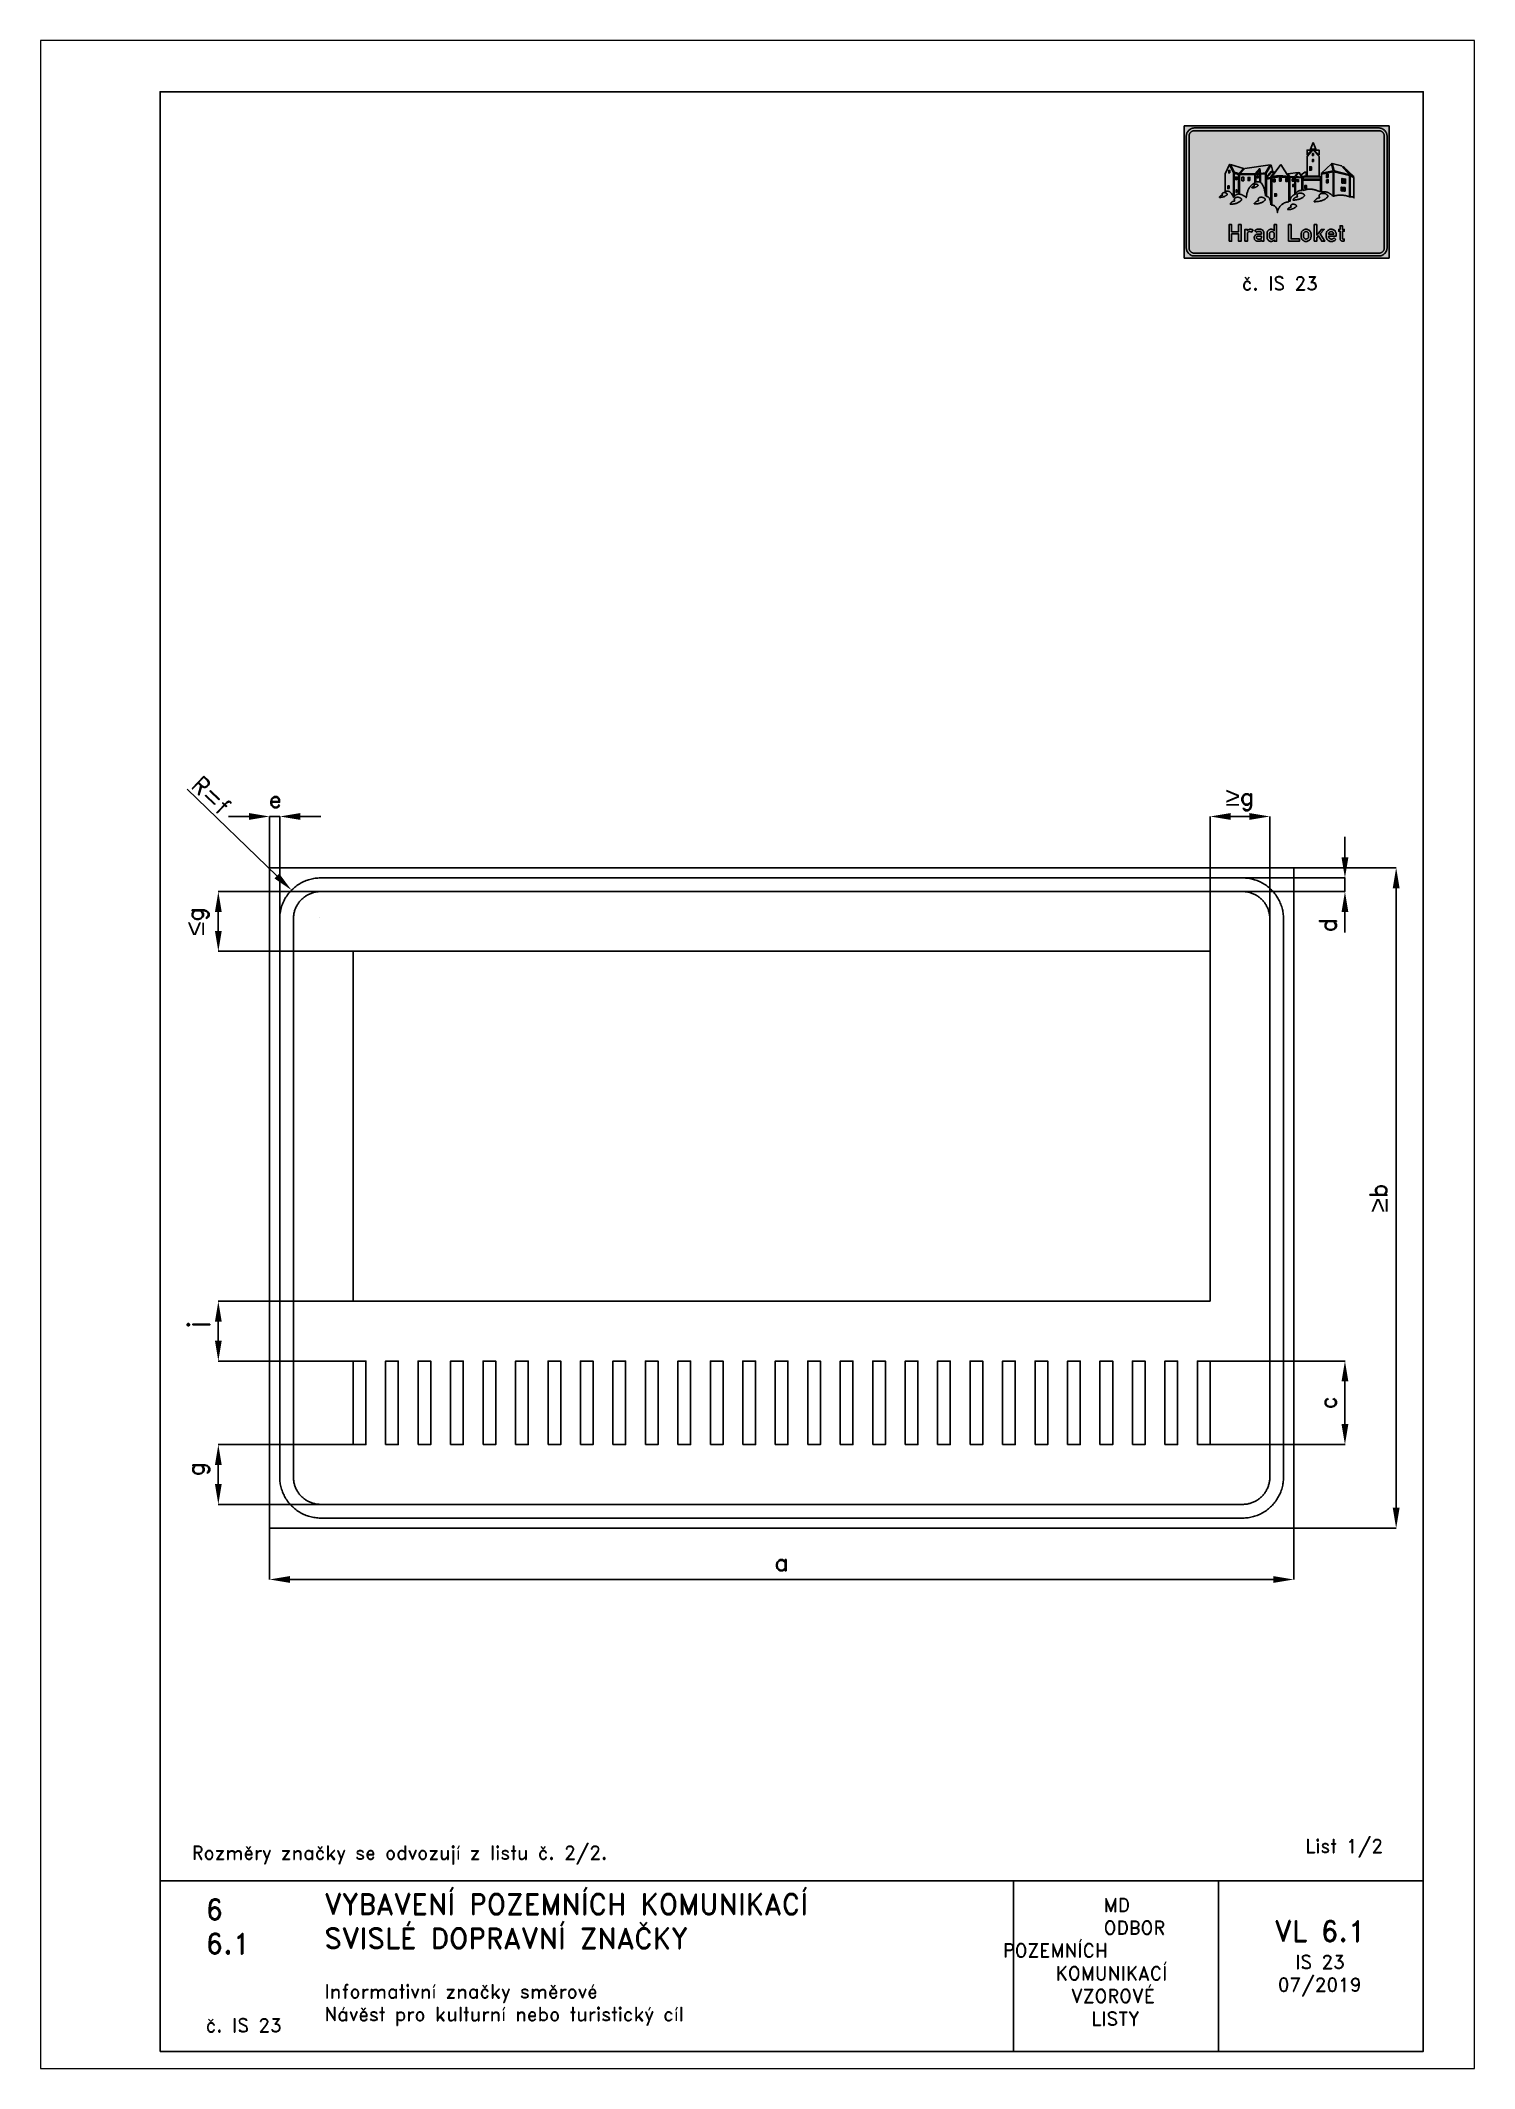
# Paper-space layout 'IS 23-1' of a CAD drawing. Header units: millimetres. Extents: x 0 to 210, y 0 to 297.
# The model-space entities are those that its viewports show. They can reach past a viewport. Long polylines and large blocks are cut down to what shows.
import ezdxf

# ---------------------------------------------------------------- set-up
doc = ezdxf.new("R2010")
doc.units = ezdxf.units.MM
doc.header["$LTSCALE"] = 5
doc.linetypes.add('ČÁRKOVANÁX2', pattern=[1.5, 1, -0.5])
for name, color, linetype in [('Kóty', 2, 'Continuous'), ('Rozpiska', 7, 'Continuous'), ('Značka', 7, 'Continuous')]:
    doc.layers.add(name, color=color, linetype=linetype)
doc.layers.add('Rámeček', color=6, linetype='Continuous', plot=False)
doc.styles.get("Standard").update_dxf_attribs({"font": 'romand.shx', "height": 50})
doc.dimstyles.get("Standard").update_dxf_attribs({"dimtxt": 50, "dimasz": 60, "dimexe": 0.18, "dimexo": 0.0625, "dimgap": 25, "dimtad": 1, "dimdec": 0, "dimzin": 0, "dimdsep": 46, "dimtxsty": 'Standard', "dimcen": 0.09, "dimadec": 0, "dimazin": 0, "dimtfac": 1, "dimtdec": 0, "dimtofl": 0, "dimtmove": 0, "dimatfit": 3, "dimfxl": 1, "dimtolj": 1, "dimtzin": 0, "dimarcsym": 0})

psp = doc.layouts.new('IS 23-1')

# ---------------------------------------------------------------- texts
at = {"layer": 'Rozpiska', "color": 7, "attachment_point": 1}
for s, width, heights, insert, char_height in [('č. IS 23', 13.13531495, [0], (175.925343, 262.425), 2), ('\\A1;Rozměry značky se odvozují z listu č. 2/2.', 134.00292212, [0], (22.160116, 32.597198), 2), ('List 1/2', 13.92214341, [0], (185.205132, 33.593158), 2), ('6', 149.0421774, [0], (24.169718, 24.771436), 3), ('{\\C6;VYBAVENÍ POZEMNÍCH KOMUNIKACÍ\\P}SVISLÉ DOPRAVNÍ ZNAČKY{\\H1.34524x; }', 149.0421774, [0], (41.561669, 25.560725), 3), ('\\pi14.7414;{\\C6;MD\\P\\pi2.36044;}ODBOR POZEMNÍCH{\\H1.57143x; }\\P\\pi7.69378;KOMUNIKACÍ{\\H1.5x; }\\P\\pi9.97949;{\\C6;VZOROVÉ\\H1.47619x; \\H0.67742x;\\P\\pi12.93187;LISTY\\H1.26984x; }', 33.10184049, [0], (140.953473, 24.94524), 2), ('\\pi1.03113;{\\H1.5x;\\C6;VL 6.1\\P\\pi4.07873;\\H0.66667x;IS 23\\H1.66666x; \\H0.6x;\\P\\pi1.5549;07/2019\\H1.80159x; }', 16.06225437, [0], (179.655062, 21.609752), 2), ('6.1', 149.0421774, [0], (24.169718, 19.777345), 3), ('{\\C6;Informativní značky směrové\\P}Návěst pro kulturní nebo turistický cíl{\\H1.83333x; }', 149.0421774, [0], (41.561669, 12.285052), 2), ('{\\C6;č. IS 23}', 18.33049292, [2.666667], (24.178504, 7.328926), 2)]:
    psp.add_mtext_dynamic_manual_height_columns(s, width=width, gutter_width=100, heights=heights, dxfattribs=dict(at, insert=insert, char_height=char_height))

msp = doc.modelspace()

# ---------------------------------------------------------------- texts
at = {"layer": 'Kóty', "char_height": 50, "attachment_point": 5}
for s, insert, rotation in [('\\A1;R=f', (-0.5, 3254.2), 315.96848), ('\\A1;d', (3269.7, 2874), 90), ('\\A1;{\\H1x;j}', (-38.6, 1703.9), 90), ('\\A1;{\\H1x;g}', (-38.6, 1280.3), 90)]:
    msp.add_mtext(s, dxfattribs=dict(at, insert=insert, rotation=rotation))
for s, insert in [('{\\fArial|b0|i0|c238|p34;\\H1.08333x;≥\\A1;\\Fromand|c238;\\H0.92308x;g}', (3012.2, 3242.2)), ('\\A1;e', (186.3, 3242.2))]:
    msp.add_mtext(s, dxfattribs=dict(at, insert=insert))

# ---------------------------------------------------------------- blocks, each defined once
blk = doc.blocks.new('*D0')
at = {"layer": 'Defpoints', "color": 0, "transparency": 16777216}
for p in [(169.7, 1107.2), (3169.7, 1107.2), (3169.7, 957.2)]:
    blk.add_point(p, dxfattribs=at)
at = {"layer": 'Kóty', "color": 0, "lineweight": -2, "transparency": 16777216}
for p, q in [((169.7, 1107.1), (169.7, 957)), ((3169.7, 1107.1), (3169.7, 957)), ((229.7, 957.2), (3109.7, 957.2))]:
    blk.add_line(p, q, dxfattribs=at)
at = {"layer": 'Kóty', "color": 0, "transparency": 16777216}
for points in [[(229.7, 967.2), (229.7, 947.2), (169.7, 957.2)], [(3109.7, 967.2), (3109.7, 947.2), (3169.7, 957.2)]]:
    blk.add_solid(points, dxfattribs=at)
at = {"layer": 'Kóty', "color": 0, "transparency": 16777216, "insert": (1669.7, 1007.2), "char_height": 50, "attachment_point": 5}
blk.add_mtext('\\A1;a', dxfattribs=at)
blk = doc.blocks.new('*D1')
at = {"layer": 'Defpoints', "color": 0, "transparency": 16777216}
for p in [(425, 2972.2), (19.7, 2797.2), (414.7, 2797.2)]:
    blk.add_point(p, dxfattribs=at)
at = {"layer": 'Kóty', "color": 0, "lineweight": -2, "transparency": 16777216}
for p, q in [((424.9, 2972.2), (19.5, 2972.2)), ((19.7, 2912.2), (19.7, 2857.2)), ((414.6, 2797.2), (19.5, 2797.2))]:
    blk.add_line(p, q, dxfattribs=at)
at = {"layer": 'Kóty', "color": 0, "transparency": 16777216}
for points in [[(9.7, 2912.2), (29.7, 2912.2), (19.7, 2972.2)], [(9.7, 2857.2), (29.7, 2857.2), (19.7, 2797.2)]]:
    blk.add_solid(points, dxfattribs=at)
at = {"layer": 'Kóty', "color": 0, "transparency": 16777216, "insert": (-40.7, 2884.7), "char_height": 50, "attachment_point": 5, "rotation": 90}
blk.add_mtext('\\A1;{\\fArial|b0|i0|c238|p34;\\H1.08333x;≤}g', dxfattribs=at)
blk = doc.blocks.new('*D2')
at = {"layer": 'Defpoints', "color": 0, "transparency": 16777216}
for p in [(2924.7, 1597.2), (3319.7, 1597.2), (2924.7, 1352.2)]:
    blk.add_point(p, dxfattribs=at)
at = {"layer": 'Kóty', "color": 0, "lineweight": -2, "transparency": 16777216}
for p, q in [((2924.8, 1597.2), (3319.9, 1597.2)), ((3319.7, 1412.2), (3319.7, 1537.2)), ((2924.8, 1352.2), (3319.9, 1352.2))]:
    blk.add_line(p, q, dxfattribs=at)
at = {"layer": 'Kóty', "color": 0, "transparency": 16777216}
for points in [[(3309.7, 1537.2), (3329.7, 1537.2), (3319.7, 1597.2)], [(3309.7, 1412.2), (3329.7, 1412.2), (3319.7, 1352.2)]]:
    blk.add_solid(points, dxfattribs=at)
at = {"layer": 'Kóty', "color": 0, "transparency": 16777216, "insert": (3269.7, 1474.7), "char_height": 50, "attachment_point": 5, "rotation": 90}
blk.add_mtext('\\A1;c', dxfattribs=at)
blk = doc.blocks.new('*D3')
at = {"layer": 'Defpoints', "color": 0, "transparency": 16777216}
for p in [(3169.7, 3042.2), (3469.7, 3042.2), (3169.7, 1107.2)]:
    blk.add_point(p, dxfattribs=at)
at = {"layer": 'Kóty', "color": 0, "lineweight": -2, "transparency": 16777216}
for p, q in [((3169.8, 3042.2), (3469.9, 3042.2)), ((3469.7, 1167.2), (3469.7, 2982.2)), ((3169.8, 1107.2), (3469.9, 1107.2))]:
    blk.add_line(p, q, dxfattribs=at)
at = {"layer": 'Kóty', "color": 0, "transparency": 16777216}
for points in [[(3459.7, 2982.2), (3479.7, 2982.2), (3469.7, 3042.2)], [(3459.7, 1167.2), (3479.7, 1167.2), (3469.7, 1107.2)]]:
    blk.add_solid(points, dxfattribs=at)
at = {"layer": 'Kóty', "color": 0, "transparency": 16777216, "insert": (3417.6, 2074.7), "char_height": 50, "attachment_point": 5, "rotation": 90}
blk.add_mtext('\\A1;{\\fArial|b0|i0|c238|p34;\\H1.08333x;≥}b', dxfattribs=at)

# ---------------------------------------------------------------- dimensions: what is measured, and where the dimension line sits
at = {"layer": 'Kóty'}
for base, p1, p2, text, picture, middle in [((3469.7, 3042.2), (3169.7, 1107.2), (3169.7, 3042.2), '{\\fArial|b0|i0|c238|p34;\\H1.08333x;≥}b', '*D3', (3417.6, 2074.7)), ((19.7, 2797.2), (425, 2972.2), (414.7, 2797.2), '{\\fArial|b0|i0|c238|p34;\\H1.08333x;≤}g', '*D1', (-40.7, 2884.7)), ((3319.7, 1597.2), (2924.7, 1352.2), (2924.7, 1597.2), 'c', '*D2', (3269.7, 1474.7))]:
    dim = msp.add_linear_dim(base=base, p1=p1, p2=p2, angle=90, text=text, dimstyle='Standard', dxfattribs=at)
    dim.commit()
    dim.dimension.update_dxf_attribs({"geometry": picture, "text_midpoint": middle})
dim = msp.add_linear_dim(base=(3169.7, 957.2), p1=(169.7, 1107.2), p2=(3169.7, 1107.2), text='a', dimstyle='Standard', dxfattribs=at)
dim.commit()
dim.dimension.update_dxf_attribs({"geometry": '*D0', "text_midpoint": (1669.7, 1007.2)})

# ---------------------------------------------------------------- linework, layer by layer
at = {"layer": 'Kóty'}
for p, q in [((-72, 3272.1), (190.9, 3018)), ((109.7, 3192.2), (49.7, 3192.2)), ((169.7, 3042.3), (169.7, 3192.4)), ((199.7, 2892.3), (199.7, 3192.4)), ((319.7, 3192.2), (259.7, 3192.2)), ((2924.7, 2797.3), (2924.7, 3192.4)), ((3039.7, 3192.2), (2984.7, 3192.2)), ((3099.7, 2842.2), (3099.7, 3192.4)), ((3319.7, 3072.2), (3319.7, 3132.2)), ((2986.5, 3012.2), (3319.9, 3012.2)), ((2986.5, 2972.2), (3319.9, 2972.2)), ((3319.7, 2852.2), (3319.7, 2912.2)), ((315.8, 2897.2), (315.9, 2897.2)), ((315.9, 2897.1), (315.9, 2897.3)), ((414.6, 1772.2), (19.5, 1772.2)), ((19.7, 1657.2), (19.7, 1712.2)), ((414.6, 1597.2), (19.5, 1597.2)), ((414.6, 1352.2), (19.5, 1352.2)), ((19.7, 1292.2), (19.7, 1237.2)), ((375.2, 1177.2), (19.5, 1177.2))]:
    msp.add_line(p, q, dxfattribs=at)
for points in [[(169.7, 3192.2), (199.7, 3192.2)], [(3319.7, 2972.2), (3319.7, 3012.2)]]:
    msp.add_lwpolyline(points, dxfattribs=at)
msp.add_arc((315.9, 2897.2), 113.8, 135.44198, 136.05913, dxfattribs=at)
for points in [[(109.7, 3202.2), (109.7, 3182.2), (169.7, 3192.2)], [(259.7, 3202.2), (259.7, 3182.2), (199.7, 3192.2)], [(2984.7, 3202.2), (2984.7, 3182.2), (2924.7, 3192.2)], [(3039.7, 3202.2), (3039.7, 3182.2), (3099.7, 3192.2)], [(3309.7, 3072.2), (3329.7, 3072.2), (3319.7, 3012.2)], [(197.9, 3025.1), (184, 3010.8), (234.1, 2976.3)], [(3309.7, 2912.2), (3329.7, 2912.2), (3319.7, 2972.2)], [(9.7, 1712.2), (29.7, 1712.2), (19.7, 1772.2)], [(9.7, 1657.2), (29.7, 1657.2), (19.7, 1597.2)], [(9.7, 1292.2), (29.7, 1292.2), (19.7, 1352.2)], [(9.7, 1237.2), (29.7, 1237.2), (19.7, 1177.2)]]:
    msp.add_solid(points, dxfattribs=at)
at = {"layer": 'Značka', "color": 5}
for points in [[(169.7, 1107.2), (169.7, 3042.2), (3169.7, 3042.2), (3169.7, 1107.2), (169.7, 1107.2)], [(414.7, 1352.2), (414.7, 1597.2), (451.8, 1597.2), (451.8, 1352.2), (414.7, 1352.2)], [(509.8, 1352.2), (509.8, 1597.2), (546.9, 1597.2), (546.9, 1352.2), (509.8, 1352.2)], [(604.9, 1352.2), (604.9, 1597.2), (642, 1597.2), (642, 1352.2), (604.9, 1352.2)], [(700, 1352.2), (700, 1597.2), (737.2, 1597.2), (737.2, 1352.2), (700, 1352.2)], [(795.1, 1352.2), (795.1, 1597.2), (832.3, 1597.2), (832.3, 1352.2), (795.1, 1352.2)], [(890.2, 1352.2), (890.2, 1597.2), (927.4, 1597.2), (927.4, 1352.2), (890.2, 1352.2)], [(985.4, 1352.2), (985.4, 1597.2), (1022.5, 1597.2), (1022.5, 1352.2), (985.4, 1352.2)], [(1080.5, 1352.2), (1080.5, 1597.2), (1117.6, 1597.2), (1117.6, 1352.2), (1080.5, 1352.2)], [(1175.6, 1352.2), (1175.6, 1597.2), (1212.7, 1597.2), (1212.7, 1352.2), (1175.6, 1352.2)], [(1270.7, 1352.2), (1270.7, 1597.2), (1307.8, 1597.2), (1307.8, 1352.2), (1270.7, 1352.2)], [(1365.8, 1352.2), (1365.8, 1597.2), (1402.9, 1597.2), (1402.9, 1352.2), (1365.8, 1352.2)], [(1460.9, 1352.2), (1460.9, 1597.2), (1498, 1597.2), (1498, 1352.2), (1460.9, 1352.2)], [(1556, 1352.2), (1556, 1597.2), (1593.2, 1597.2), (1593.2, 1352.2), (1556, 1352.2)], [(1651.1, 1352.2), (1651.1, 1597.2), (1688.3, 1597.2), (1688.3, 1352.2), (1651.1, 1352.2)], [(1746.2, 1352.2), (1746.2, 1597.2), (1783.4, 1597.2), (1783.4, 1352.2), (1746.2, 1352.2)], [(1841.3, 1352.2), (1841.3, 1597.2), (1878.5, 1597.2), (1878.5, 1352.2), (1841.3, 1352.2)], [(1936.5, 1352.2), (1936.5, 1597.2), (1973.6, 1597.2), (1973.6, 1352.2), (1936.5, 1352.2)], [(2031.6, 1352.2), (2031.6, 1597.2), (2068.7, 1597.2), (2068.7, 1352.2), (2031.6, 1352.2)], [(2126.7, 1352.2), (2126.7, 1597.2), (2163.8, 1597.2), (2163.8, 1352.2), (2126.7, 1352.2)], [(2221.8, 1352.2), (2221.8, 1597.2), (2258.9, 1597.2), (2258.9, 1352.2), (2221.8, 1352.2)], [(2316.9, 1352.2), (2316.9, 1597.2), (2354, 1597.2), (2354, 1352.2), (2316.9, 1352.2)], [(2412, 1352.2), (2412, 1597.2), (2449.1, 1597.2), (2449.1, 1352.2), (2412, 1352.2)], [(2507.1, 1352.2), (2507.1, 1597.2), (2544.3, 1597.2), (2544.3, 1352.2), (2507.1, 1352.2)], [(2602.2, 1352.2), (2602.2, 1597.2), (2639.4, 1597.2), (2639.4, 1352.2), (2602.2, 1352.2)], [(2697.3, 1352.2), (2697.3, 1597.2), (2734.5, 1597.2), (2734.5, 1352.2), (2697.3, 1352.2)], [(2792.5, 1352.2), (2792.5, 1597.2), (2829.6, 1597.2), (2829.6, 1352.2), (2792.5, 1352.2)], [(2887.6, 1352.2), (2887.6, 1597.2), (2924.7, 1597.2), (2924.7, 1352.2), (2887.6, 1352.2)]]:
    msp.add_lwpolyline(points, dxfattribs=at)
for points in [[(319.7, 1137.2), (319.2, 1137.2), (318.7, 1137.2, -0.03218), (303.3, 1138.3, -0.035443), (288, 1141.5, -0.036267), (273.3, 1146.4, -0.03442), (259.4, 1153.4, -0.033721), (246.5, 1162.1, -0.034085), (234.8, 1172.3, -0.034209), (224.5, 1184, -0.034229), (215.9, 1196.9, -0.034044), (209, 1210.8, -0.033412), (203.9, 1225.5, -0.034127), (200.7, 1240.8, -0.036745), (199.7, 1256.3), (199.7, 1256.7), (199.7, 1257.2), (199.7, 2892.2), (199.7, 2892.7), (199.7, 2893.1, -0.03218), (200.8, 2908.6, -0.035443), (203.9, 2923.9, -0.036267), (208.9, 2938.6, -0.034425), (215.9, 2952.5, -0.033723), (224.5, 2965.4, -0.034082), (234.8, 2977, -0.034204), (246.5, 2987.3, -0.034223), (259.4, 2996, -0.034048), (273.3, 3002.9, -0.033416), (288, 3007.9, -0.034129), (303.3, 3011.2, -0.036741), (318.7, 3012.2), (319.2, 3012.2), (319.7, 3012.2), (3019.7, 3012.2), (3020.2, 3012.2), (3020.6, 3012.2, -0.03218), (3036.1, 3011.1, -0.035452), (3051.4, 3007.9, -0.036272), (3066.1, 3003, -0.03441), (3080, 2996, -0.033714), (3092.9, 2987.3, -0.034082), (3104.5, 2977, -0.034209), (3114.8, 2965.4, -0.034232), (3123.5, 2952.5, -0.034027), (3130.4, 2938.6, -0.033418), (3135.4, 2923.9, -0.034111), (3138.7, 2908.6, -0.036749), (3139.7, 2893.1), (3139.7, 2892.7), (3139.7, 2892.2), (3139.7, 1257.2), (3139.7, 1256.7), (3139.7, 1256.3, -0.032179), (3138.6, 1240.8, -0.035457), (3135.4, 1225.5, -0.036267), (3130.5, 1210.8, -0.034424), (3123.5, 1196.9, -0.033731), (3114.8, 1184, -0.034079), (3104.5, 1172.3, -0.034202), (3092.9, 1162, -0.034215), (3080, 1153.4, -0.034038), (3066.1, 1146.5, -0.033411), (3051.4, 1141.5, -0.034125), (3036.1, 1138.2, -0.036744), (3020.6, 1137.2), (3020.2, 1137.2), (3019.7, 1137.2), (319.7, 1137.2)], [(319.7, 1177.2), (3019.7, 1177.2), (3020, 1177.2), (3020.3, 1177.2, 0.032178), (3030.7, 1177.9, 0.035444), (3040.8, 1180, 0.036267), (3050.6, 1183.4, 0.034422), (3059.9, 1188, 0.033731), (3068.5, 1193.8, 0.034071), (3076.3, 1200.6, 0.034205), (3083.1, 1208.4, 0.034223), (3088.9, 1217, 0.034048), (3093.5, 1226.3, 0.033416), (3096.9, 1236.1, 0.034152), (3099, 1246.2, 0.036741), (3099.7, 1256.6), (3099.7, 1256.9), (3099.7, 1257.2), (3099.7, 2892.2), (3099.7, 2892.5), (3099.7, 2892.8, 0.032179), (3099, 2903.2, 0.035443), (3096.9, 2913.3, 0.036259), (3093.5, 2923.1, 0.034419), (3088.9, 2932.4, 0.033729), (3083.1, 2941, 0.034073), (3076.3, 2948.8, 0.034191), (3068.5, 2955.6, 0.034225), (3059.9, 2961.4, 0.034056), (3050.6, 2966, 0.033414), (3040.8, 2969.4, 0.034128), (3030.6, 2971.5, 0.036743), (3020.3, 2972.2), (3020, 2972.2), (3019.7, 2972.2), (319.7, 2972.2), (319.4, 2972.2), (319.1, 2972.2, 0.032179), (308.7, 2971.5, 0.035442), (298.6, 2969.4, 0.03626), (288.8, 2966, 0.034413), (279.5, 2961.4, 0.033721), (270.9, 2955.6, 0.034079), (263.1, 2948.8, 0.03421), (256.3, 2941, 0.034233), (250.5, 2932.4, 0.034047), (245.9, 2923.1, 0.033413), (242.5, 2913.3, 0.034126), (240.4, 2903.1, 0.036745), (239.7, 2892.8), (239.7, 2892.5), (239.7, 2892.2), (239.7, 1257.2), (239.7, 1256.9), (239.7, 1256.6, 0.03218), (240.4, 1246.2, 0.035443), (242.5, 1236.1, 0.036267), (245.8, 1226.3, 0.03442), (250.5, 1217, 0.033721), (256.3, 1208.4, 0.034085), (263.1, 1200.6, 0.03421), (270.9, 1193.8, 0.034229), (279.5, 1188, 0.034044), (288.8, 1183.4, 0.033411), (298.6, 1180, 0.034128), (308.7, 1177.9, 0.036745), (319.1, 1177.2), (319.4, 1177.2), (319.7, 1177.2)]]:
    msp.add_lwpolyline(points, format="xyb", dxfattribs=at)
at = {"layer": 'Značka', "color": 6, "linetype": 'ČÁRKOVANÁX2', "ltscale": 5}
msp.add_lwpolyline([(414.7, 1772.2), (414.7, 2797.2), (2924.7, 2797.2), (2924.7, 1772.2), (414.7, 1772.2)], dxfattribs=at)

msp.set_redraw_order([(e.dxf.handle, doc.entitydb.next_handle()) for e in msp.query("TEXT MTEXT ATTDEF DIMENSION ARC_DIMENSION")])  # texts and dimensions are drawn at this point

# ---------------------------------------------------------------- hatches: boundary and pattern name
at = {"layer": 'Značka'}
h = psp.add_hatch(color=14, dxfattribs=at)
h.dxf.hatch_style = 1
h.paths.add_polyline_path([(167.5, 265.15), (167.5, 284.5), (197.5, 284.5), (197.5, 265.15)])
h = psp.add_hatch(color=255, dxfattribs=at)
h.dxf.hatch_style = 1
edge = h.paths.add_edge_path()
edge.add_line((169, 265.45), (168.99529, 265.450014))
edge.add_line((168.99529, 265.450014), (168.99058, 265.450037))
edge.add_arc((168.99734, 266.657989), 1.207971, 262.3067716, 269.67936304, ccw=False)
edge.add_arc((168.982382, 266.549469), 1.098425, 254.20255062, 262.32218063, ccw=False)
edge.add_arc((168.952469, 266.531208), 1.072975, 247.16612844, 255.47420264, ccw=False)
edge.add_arc((168.97469, 266.584322), 1.130549, 239.28734665, 247.17283099, ccw=False)
edge.add_arc((168.971224, 266.613202), 1.153745, 232.4424151, 240.16784041, ccw=False)
edge.add_arc((168.963503, 266.603352), 1.14123, 224.63962328, 232.44826101, ccw=False)
edge.add_arc((168.950013, 266.611467), 1.137435, 217.57095991, 225.40798324, ccw=False)
edge.add_arc((168.94911, 266.611006), 1.136439, 209.73869408, 217.58029571, ccw=False)
edge.add_arc((168.946456, 266.626698), 1.142016, 202.68894487, 210.48833432, ccw=False)
edge.add_arc((168.967547, 266.635614), 1.164914, 195.03883487, 202.69345361, ccw=False)
edge.add_arc((168.941191, 266.644816), 1.141957, 188.00946354, 195.82785312, ccw=False)
edge.add_arc((168.857537, 266.633375), 1.057525, 179.60962123, 188.02712205, ccw=False)
edge.add_line((167.800037, 266.64058), (167.800013, 266.64529))
edge.add_line((167.800013, 266.64529), (167.8, 266.65))
edge.add_line((167.8, 266.65), (167.8, 283))
edge.add_line((167.8, 283), (167.800014, 283.0047))
edge.add_line((167.800014, 283.0047), (167.800037, 283.0094))
edge.add_arc((169.008366, 283.002666), 1.208348, 172.30802561, 179.68068573, ccw=False)
edge.add_arc((168.898932, 283.017602), 1.0979, 164.19665534, 172.31607935, ccw=False)
edge.add_arc((168.881489, 283.047499), 1.073242, 157.17087217, 165.47890059, ccw=False)
edge.add_arc((168.934128, 283.025361), 1.130347, 149.28534908, 157.17184062, ccw=False)
edge.add_arc((168.963646, 283.028831), 1.154094, 142.45607444, 150.18198049, ccw=False)
edge.add_arc((168.952868, 283.036437), 1.140913, 134.6211889, 142.42909409, ccw=False)
edge.add_arc((168.961646, 283.049853), 1.137638, 127.5745117, 135.41050491, ccw=False)
edge.add_arc((168.961567, 283.050729), 1.136895, 119.75812942, 127.59828889, ccw=False)
edge.add_arc((168.97646, 283.053668), 1.141827, 112.68001356, 120.48011266, ccw=False)
edge.add_arc((168.985665, 283.032613), 1.164803, 105.04289768, 112.69845503, ccw=False)
edge.add_arc((168.994388, 283.058863), 1.141817, 97.9887566, 105.80751245, ccw=False)
edge.add_arc((168.98381, 283.142359), 1.057663, 89.63325812, 98.04988921, ccw=False)
edge.add_line((168.99058, 284.2), (168.99529, 284.2))
edge.add_line((168.99529, 284.2), (169, 284.2))
edge.add_line((169, 284.2), (196, 284.2))
edge.add_line((196, 284.2), (196.0047, 284.2))
edge.add_line((196.0047, 284.2), (196.0094, 284.2))
edge.add_arc((196.002307, 282.991625), 1.208395, 82.29117371, 89.66369647, ccw=False)
edge.add_arc((196.017942, 283.101361), 1.097555, 74.21002597, 82.3315787, ccw=False)
edge.add_arc((196.047459, 283.118681), 1.073117, 67.16573899, 75.4749576, ccw=False)
edge.add_arc((196.025334, 283.065475), 1.13074, 59.29557588, 67.17872532, ccw=False)
edge.add_arc((196.028176, 283.036084), 1.154691, 52.43789583, 60.16153553, ccw=False)
edge.add_arc((196.036373, 283.047111), 1.140953, 44.61869063, 52.42661871, ccw=False)
edge.add_arc((196.050345, 283.038457), 1.137199, 37.58641785, 45.42350986, ccw=False)
edge.add_arc((196.050691, 283.038613), 1.136829, 29.74843668, 37.59081662, ccw=False)
edge.add_arc((196.053127, 283.023222), 1.142444, 22.68381119, 30.47928615, ccw=False)
edge.add_arc((196.032364, 283.014322), 1.165034, 15.03796081, 22.69386156, ccw=False)
edge.add_arc((196.05864, 283.005462), 1.14206, 7.99461162, 15.80924696, ccw=False)
edge.add_arc((196.14245, 283.016195), 1.057572, -0.36814046, 8.05029874, ccw=False)
edge.add_line((197.2, 283.0094), (197.2, 283.0047))
edge.add_line((197.2, 283.0047), (197.2, 283))
edge.add_line((197.2, 283), (197.2, 266.65))
edge.add_line((197.2, 266.65), (197.2, 266.64529))
edge.add_line((197.2, 266.64529), (197.2, 266.64058))
edge.add_arc((195.991995, 266.647699), 1.208026, 352.28993719, 359.66234547, ccw=False)
edge.add_arc((196.100961, 266.632014), 1.097941, 344.21539928, 352.33818804, ccw=False)
edge.add_arc((196.118822, 266.602557), 1.072998, 337.16156649, 345.46968647, ccw=False)
edge.add_arc((196.065809, 266.624451), 1.130353, 329.29551292, 337.18177556, ccw=False)
edge.add_arc((196.037075, 266.621514), 1.153687, 322.42203492, 330.14958921, ccw=False)
edge.add_arc((196.046482, 266.613695), 1.141464, 314.63778908, 322.44512197, ccw=False)
edge.add_arc((196.038392, 266.599797), 1.137364, 307.58413639, 315.41971755, ccw=False)
edge.add_arc((196.038736, 266.599807), 1.137162, 299.73172777, 307.5701017, ccw=False)
edge.add_arc((196.02319, 266.596585), 1.142174, 292.69117474, 300.48907623, ccw=False)
edge.add_arc((196.014344, 266.617879), 1.165232, 285.03418514, 292.68857496, ccw=False)
edge.add_arc((196.005141, 266.590911), 1.141685, 278.01356206, 285.83135645, ccw=False)
edge.add_arc((196.016614, 266.507696), 1.057684, 269.60922123, 278.02653895, ccw=False)
edge.add_line((196.0094, 265.450037), (196.0047, 265.450013))
edge.add_line((196.0047, 265.450013), (196, 265.45))
edge.add_line((196, 265.45), (169, 265.45))
edge = h.paths.add_edge_path(flags=16)
edge.add_line((169, 265.85), (196, 265.85))
edge.add_line((196, 265.85), (196.0031, 265.850009))
edge.add_line((196.0031, 265.850009), (196.0063, 265.850025))
edge.add_arc((196.001797, 266.655378), 0.805366, 270.32032541, 277.69243606)
edge.add_arc((196.011754, 266.582822), 0.732129, 277.6803372, 285.80015033)
edge.add_arc((196.031697, 266.570985), 0.715488, 284.52140273, 292.8295227)
edge.add_arc((196.016899, 266.605908), 0.753417, 292.83634606, 300.72208219)
edge.add_arc((196.019282, 266.625121), 0.768807, 299.83786622, 307.56558075)
edge.add_arc((196.024118, 266.619489), 0.761395, 307.53550742, 315.34098608)
edge.add_arc((196.033233, 266.62394), 0.758101, 314.61744401, 322.45350589)
edge.add_arc((196.033798, 266.62462), 0.758067, 322.38675216, 330.2269803)
edge.add_arc((196.035806, 266.634062), 0.761069, 329.53489927, 337.33499837)
edge.add_arc((196.021665, 266.640194), 0.77648, 337.31958427, 344.97511872)
edge.add_arc((196.039705, 266.646886), 0.760873, 344.13622119, 351.960265)
edge.add_arc((196.094943, 266.638982), 0.705072, 351.96841337, 360.38502158)
edge.add_line((196.8, 266.64372), (196.8, 266.64686))
edge.add_line((196.8, 266.64686), (196.8, 266.65))
edge.add_line((196.8, 266.65), (196.8, 283))
edge.add_line((196.8, 283), (196.8, 283.0031))
edge.add_line((196.8, 283.0031), (196.8, 283.0063))
edge.add_arc((195.994649, 283.001295), 0.805367, 0.3560401, 7.72847128)
edge.add_arc((196.067107, 283.011706), 0.732167, 7.68374411, 15.80323678)
edge.add_arc((196.078874, 283.032283), 0.715433, 14.47407281, 22.78047617)
edge.add_arc((196.044081, 283.016751), 0.753527, 22.84502403, 30.73018788)
edge.add_arc((196.024859, 283.019192), 0.768895, 29.8418211, 37.56898621)
edge.add_arc((196.030564, 283.024105), 0.761378, 37.53775348, 45.34371287)
edge.add_arc((196.025897, 283.033268), 0.758203, 44.60614602, 52.43916333)
edge.add_arc((196.02543, 283.033405), 0.758379, 52.40486753, 60.24564507)
edge.add_arc((196.016008, 283.035966), 0.76089, 59.5339836, 67.33591404)
edge.add_arc((196.009789, 283.021702), 0.776449, 67.31799283, 74.97313811)
edge.add_arc((196.002987, 283.038953), 0.761631, 74.14244159, 81.96089985)
edge.add_arc((196.011015, 283.095316), 0.7047, 81.96637196, 90.38336925)
edge.add_line((196.0063, 283.8), (196.0031, 283.8))
edge.add_line((196.0031, 283.8), (196, 283.8))
edge.add_line((196, 283.8), (169, 283.8))
edge.add_line((169, 283.8), (168.99686, 283.8))
edge.add_line((168.99686, 283.8), (168.99372, 283.8))
edge.add_arc((168.998725, 282.994644), 0.805372, 90.35606299, 97.72844838)
edge.add_arc((168.98831, 283.06694), 0.732332, 97.68164359, 105.8008387)
edge.add_arc((168.967731, 283.079083), 0.715235, 104.47936084, 112.78578709)
edge.add_arc((168.983318, 283.043675), 0.753916, 112.83573469, 120.71954796)
edge.add_arc((168.980886, 283.024563), 0.769196, 119.83657797, 127.56195749)
edge.add_arc((168.975799, 283.030994), 0.760996, 127.55353565, 135.36086854)
edge.add_arc((168.9664, 283.025739), 0.758072, 134.57910214, 142.41649173)
edge.add_arc((168.966447, 283.026063), 0.757911, 142.43803607, 150.28055336)
edge.add_arc((168.964216, 283.015552), 0.761253, 149.51025783, 157.31015091)
edge.add_arc((168.978297, 283.009591), 0.776544, 157.30508908, 164.95989097)
edge.add_arc((168.961062, 283.003434), 0.761568, 164.17607133, 171.9942091)
edge.add_arc((168.904657, 283.01108), 0.704648, 171.97106038, 180.38862986)
edge.add_line((168.200025, 283.0063), (168.200009, 283.0031))
edge.add_line((168.200009, 283.0031), (168.2, 283))
edge.add_line((168.2, 283), (168.2, 266.65))
edge.add_line((168.2, 266.65), (168.200009, 266.64686))
edge.add_line((168.200009, 266.64686), (168.200025, 266.64372))
edge.add_arc((169.005331, 266.648219), 0.805319, 180.32010791, 187.69265356)
edge.add_arc((168.932989, 266.638262), 0.732295, 187.67823727, 195.79775284)
edge.add_arc((168.920775, 266.618316), 0.715288, 194.52669103, 202.83485678)
edge.add_arc((168.956222, 266.633123), 0.753703, 202.82652093, 210.71198237)
edge.add_arc((168.97546, 266.630826), 0.76916, 209.83288668, 217.55828909)
edge.add_arc((168.968932, 266.625674), 0.760844, 217.55041952, 225.35901146)
edge.add_arc((168.974304, 266.616667), 0.758279, 224.59200391, 232.42923326)
edge.add_arc((168.974001, 266.616076), 0.757625, 232.42006718, 240.26176037)
edge.add_arc((168.984462, 266.614264), 0.761307, 239.51053254, 247.30987621)
edge.add_arc((168.990416, 266.628407), 0.776652, 247.3070593, 254.9614949)
edge.add_arc((168.996545, 266.610812), 0.761322, 254.17249251, 261.99095076)
edge.add_arc((168.988916, 266.555006), 0.704998, 261.97296208, 270.39041712)
edge.add_line((168.99372, 265.850025), (168.99686, 265.850009))
edge.add_line((168.99686, 265.850009), (169, 265.85))
h = psp.add_hatch(color=255, dxfattribs=at)
h.dxf.hatch_style = 1
h.paths.add_polyline_path([(190.715, 274.94979), (190.4996, 274.98773), (190.4996, 275.5324), (190.715, 275.4944)], flags=16)
h.paths.add_polyline_path([(191.0632, 274.91809), (190.8416, 274.94979), (190.8416, 275.5071), (191.0632, 275.4754)], flags=16)
h.paths.add_polyline_path([(191.133, 276.0517), (190.9302, 276.0897), (190.9302, 276.7483), (191.133, 276.7104)], flags=16)
h.paths.add_polyline_path([(190.8036, 276.0897), (190.5882, 276.1277), (190.5882, 276.7991), (190.8036, 276.7611)], flags=16)
h.paths.add_polyline_path([(188.5932, 276.1686), (188.3357, 276.1419), (188.3357, 276.586), (188.5932, 276.6126)], flags=16)
h.paths.add_polyline_path([(188.5932, 276.9501), (188.3179, 276.9234), (188.3179, 277.403), (188.5932, 277.4296)], flags=16)
h.paths.add_polyline_path([(186.4272, 280.1593), (186.2614, 280.1593), (186.2614, 280.4554), (186.4272, 280.4554)], flags=16)
h.paths.add_polyline_path([(186.4508, 279.2829), (186.2732, 279.2829), (186.2732, 279.5671), (186.4508, 279.5671)], flags=16)
h.paths.add_polyline_path([(186.1192, 278.0037), (185.8824, 278.0037), (185.8824, 278.513), (186.1192, 278.513)], flags=16)
h.paths.add_polyline_path([(185.4108, 275.3428), (185.1555, 275.3428), (185.1555, 275.7647), (185.4108, 275.7647)], flags=16)
h.paths.add_polyline_path([(184.2317, 276.3309), (184.0336, 276.3659), (184.0336, 276.6689), (184.2317, 276.6339)], flags=16)
h.paths.add_polyline_path([(183.567, 275.6323), (183.3982, 275.6181), (183.3982, 275.9111), (183.567, 275.9253)], flags=16)
h.paths.add_polyline_path([(183.5315, 276.4229), (183.3272, 276.4084), (183.3272, 276.7458), (183.5315, 276.7603)], flags=16)
h.paths.add_polyline_path([(182.5813, 276.3334), (182.3956, 276.3551), (182.3956, 276.7729), (182.5813, 276.7513)], flags=16)
h.paths.add_polyline_path([(181.7059, 276.41), (181.439, 276.4219), (181.439, 276.8282), (181.7059, 276.8163)], flags=16)
h.paths.add_polyline_path([(180.9943, 274.18903), (180.7621, 274.18903), (180.7621, 274.57221), (180.9943, 274.57221)], flags=16)
h.paths.add_polyline_path([(180.8238, 276.3054), (180.5917, 276.3054), (180.5917, 276.6885), (180.8238, 276.6885)], flags=16)
h.paths.add_polyline_path([(178.3737, 276.8749), (178.185, 276.8749), (178.185, 277.1862), (178.3737, 277.1862)], flags=16)
h.paths.add_polyline_path([(177.12876, 276.4872), (176.84123, 276.4872), (176.84123, 276.9621), (177.12876, 276.9621)], flags=16)
h.paths.add_polyline_path([(176.24131, 276.4746), (175.95378, 276.4746), (175.95378, 276.9747), (176.24131, 276.9747)], flags=16)
h.paths.add_polyline_path([(175.21429, 274.75855), (175.08431, 274.77527), (175.08431, 275.13543), (175.21429, 275.11871)], flags=16)
h.paths.add_polyline_path([(175.21429, 276.589), (175.01427, 276.6266), (175.01427, 277.0367), (175.21429, 276.9991)], flags=16)
h.paths.add_polyline_path([(174.17864, 277.6207), (174.01396, 277.6113), (174.01396, 277.9864), (174.17864, 277.9957)], flags=16)
h.paths.add_polyline_path([(174.07516, 275.3183), (173.90728, 275.3051), (173.90728, 275.719), (174.07516, 275.7322)], flags=16)
h.paths.add_polyline_path([(184.6452, 277.3494), (184.8277, 277.0104), (184.9074, 277.0104), (185.0268, 277.1617), (185.3611, 277.1696), (185.3611, 277.7111), (185.1732, 277.7111)])
h.paths.add_polyline_path([(184.7879, 276.684), (187.4699, 276.6853), (187.4699, 277.0418), (185.0863, 277.0418)])
h.paths.add_polyline_path([(182.9729, 277.0343), (183.6814, 277.09), (184.2068, 277.6711), (182.6784, 277.496)])
edge = h.paths.add_edge_path()
edge.add_line((180.1867, 272.94258), (180.1867, 272.94428))
edge.add_line((180.1867, 272.94428), (180.1866, 272.94598))
edge.add_arc((177.956193, 272.84055), 2.232898, 2.70631105, 5.05666195)
edge.add_arc((177.050505, 272.764027), 3.141808, 4.99095686, 6.6617272)
edge.add_arc((176.744019, 272.746274), 3.44833, 6.36396103, 9.19904076)
edge.add_arc((177.435048, 272.859794), 2.748041, 9.16590707, 12.72435363)
edge.add_arc((178.097791, 273.030986), 2.063974, 12.14106713, 17.49431519)
edge.add_arc((178.609972, 273.192411), 1.526957, 17.4946532, 24.73816254)
edge.add_arc((179.195535, 273.483814), 0.873408, 23.45103498, 32.58047954)
edge.add_arc((179.497469, 273.675823), 0.515595, 32.66855928, 48.26396016)
edge.add_arc((179.554002, 273.754586), 0.419311, 46.86375045, 65.34788881)
edge.add_arc((179.605356, 273.87246), 0.290771, 64.85670055, 90.83868931)
edge.add_arc((179.596379, 273.844675), 0.31856, 89.1509102, 93.7580161)
edge.add_arc((179.638446, 273.201589), 0.96302, 93.74770976, 95.27558451)
edge.add_line((179.5499, 274.16053), (179.5499, 276.6819))
edge.add_line((179.5499, 276.6819), (180.1867, 276.776))
edge.add_line((180.1867, 276.776), (180.1867, 272.94258))
h.paths.add_polyline_path([(179.5658, 276.8273), (180.1867, 276.9229), (180.1947, 277.0343), (180.7355, 277.7636), (180.2584, 277.695)])
h.paths.add_polyline_path([(180.2097, 278.8151), (179.5166, 277.5638), (179.5166, 276.9464), (180.2097, 277.8065), (180.4972, 277.8383)])
edge = h.paths.add_edge_path(flags=17)
edge.add_line((178.4676, 277.9685), (178.0533, 277.5279))
edge.add_line((178.0533, 277.5279), (178.0535, 277.5279))
edge.add_line((178.0535, 277.5279), (178.0536, 277.528))
edge.add_line((178.0536, 277.528), (178.0638, 277.5308))
edge.add_line((178.0638, 277.5308), (178.074, 277.5334))
edge.add_line((178.074, 277.5334), (178.0954, 277.5387))
edge.add_line((178.0954, 277.5387), (178.117, 277.5435))
edge.add_arc((178.360425, 276.429317), 1.140464, 100.82163146, 102.32422383, ccw=False)
edge.add_arc((178.341362, 276.532364), 1.035672, 99.20432386, 100.85610278, ccw=False)
edge.add_line((178.1757, 277.5547), (178.2024, 277.5588))
edge.add_arc((178.324556, 276.649569), 0.9174, 95.96618488, 97.65191548, ccw=False)
edge.add_arc((178.309692, 276.84884), 0.717688, 94.0903442, 96.43954931, ccw=False)
edge.add_arc((178.293881, 277.05913), 0.506806, 90.68743328, 94.00311496, ccw=False)
edge.add_line((178.2878, 277.5659), (178.2929, 277.566))
edge.add_line((178.2929, 277.566), (178.298, 277.566))
edge.add_line((178.298, 277.566), (178.3032, 277.5659))
edge.add_line((178.3032, 277.5659), (178.3083, 277.5658))
edge.add_line((178.3083, 277.5658), (178.3186, 277.5654))
edge.add_line((178.3186, 277.5654), (178.329, 277.5647))
edge.add_arc((178.290621, 277.086205), 0.480031, 82.29255049, 85.41419819, ccw=False)
edge.add_arc((178.281721, 277.015136), 0.551652, 79.64276406, 82.36654593, ccw=False)
edge.add_arc((178.267952, 276.919048), 0.648661, 77.00625839, 79.97227238, ccw=False)
edge.add_arc((178.238821, 276.798163), 0.773002, 74.43053488, 76.91698248, ccw=False)
edge.add_arc((178.218066, 276.709439), 0.86405, 72.81196271, 74.68386587, ccw=False)
edge.add_arc((178.212728, 276.682978), 0.89091, 71.16860907, 72.98689373, ccw=False)
edge.add_line((178.5003, 277.5262), (178.5168, 277.5204))
edge.add_line((178.5168, 277.5204), (178.5331, 277.5143))
edge.add_line((178.5331, 277.5143), (178.539, 277.512))
edge.add_line((178.539, 277.512), (178.5449, 277.5097))
edge.add_line((178.5449, 277.5097), (178.5451, 277.5096))
edge.add_line((178.5451, 277.5096), (178.5452, 277.5095))
edge.add_line((178.5452, 277.5095), (178.4676, 277.9685))
edge = h.paths.add_edge_path()
edge.add_line((179.4225, 274.22427), (179.4222, 274.22651))
edge.add_line((179.4222, 274.22651), (179.422, 274.22875))
edge.add_arc((174.976922, 273.716607), 4.474484, 6.5723988, 8.1513882)
edge.add_arc((173.092022, 273.449882), 6.37816, 8.12238813, 9.23003297)
edge.add_arc((171.897411, 273.28126), 7.584393, 9.03984716, 10.83473597)
edge.add_arc((172.679444, 273.433984), 6.787593, 10.80943638, 12.81753102)
edge.add_arc((174.181774, 273.806498), 5.240143, 12.49011828, 15.59118912)
edge.add_arc((175.660993, 274.22018), 3.704167, 15.57745071, 19.94437314)
edge.add_arc((176.653256, 274.60873), 2.639014, 19.3629843, 23.9901585)
edge.add_arc((177.179089, 274.842223), 2.063672, 24.00321326, 30.00451377)
edge.add_arc((178.018111, 275.353437), 1.081696, 28.77894076, 38.8521976)
edge.add_arc((178.459489, 275.711106), 0.513598, 38.66721797, 59.40408838)
edge.add_arc((178.436184, 275.693217), 0.540969, 58.24372553, 61.27224998)
edge.add_arc((177.904329, 274.730457), 1.640865, 61.14508185, 62.14499458)
edge.add_line((178.671, 276.1812), (178.671, 277.4155))
edge.add_line((178.671, 277.4155), (179.4225, 277.4927))
edge.add_line((179.4225, 277.4927), (179.4225, 274.22427))
edge = h.paths.add_edge_path()
edge.add_line((178.5539, 276.2822), (178.5535, 276.2824))
edge.add_line((178.5535, 276.2824), (178.5532, 276.2825))
edge.add_arc((178.413056, 275.849957), 0.45468, 72.04768171, 74.97859066)
edge.add_arc((178.345294, 275.58845), 0.724817, 75.16281973, 77.00342541)
edge.add_arc((178.266036, 275.285063), 1.038296, 76.50688186, 79.23893607)
edge.add_arc((178.262878, 275.267325), 1.056312, 79.25029326, 81.93908374)
edge.add_arc((178.257667, 275.271311), 1.053112, 81.62800144, 85.37957731)
edge.add_arc((178.259176, 275.302665), 1.021738, 85.32228147, 89.18553036)
edge.add_arc((178.250434, 275.316685), 1.007883, 88.67726608, 92.37884742)
edge.add_arc((178.251952, 275.31726), 1.007373, 92.46646926, 96.16889835)
edge.add_arc((178.234207, 275.415248), 0.908074, 95.72015033, 100.54005438)
edge.add_arc((178.20426, 275.574015), 0.746508, 100.50938272, 106.35922573)
edge.add_line((177.994, 276.2903), (177.9804, 276.2863))
edge.add_line((177.9804, 276.2863), (177.9669, 276.2822))
edge.add_line((177.9669, 276.2822), (177.9669, 277.3848))
edge.add_line((177.9669, 277.3848), (177.967, 277.3849))
edge.add_line((177.967, 277.3849), (177.9671, 277.3849))
edge.add_line((177.9671, 277.3849), (177.9751, 277.3886))
edge.add_line((177.9751, 277.3886), (177.9831, 277.3918))
edge.add_arc((178.164948, 276.934484), 0.492145, 109.36008345, 111.68483726, ccw=False)
edge.add_arc((178.182007, 276.878766), 0.550373, 107.03195793, 109.11268637, ccw=False)
edge.add_arc((178.206394, 276.812932), 0.620475, 104.58959108, 107.40448285, ccw=False)
edge.add_arc((178.225262, 276.738797), 0.696973, 102.05492033, 104.55555268, ccw=False)
edge.add_arc((178.251805, 276.645028), 0.794243, 100.24816512, 102.51476038, ccw=False)
edge.add_arc((178.268214, 276.526742), 0.913575, 97.966391, 99.94101826, ccw=False)
edge.add_arc((178.276983, 276.521681), 0.919836, 95.48876699, 98.46362596, ccw=False)
edge.add_arc((178.265019, 276.637043), 0.80386, 92.02597799, 95.42639339, ccw=False)
edge.add_arc((178.2663, 276.704001), 0.736998, 87.69043343, 92.30956657, ccw=False)
edge.add_arc((178.269426, 276.745189), 0.695719, 82.91809207, 87.81098108, ccw=False)
edge.add_arc((178.273528, 276.732987), 0.707344, 79.91419367, 83.36966945, ccw=False)
edge.add_arc((178.262439, 276.660761), 0.780398, 76.91638906, 80.04129055, ccw=False)
edge.add_arc((178.258246, 276.638195), 0.803327, 74.60549137, 76.9893911, ccw=False)
edge.add_arc((178.270209, 276.673565), 0.766054, 72.26187166, 74.7658726, ccw=False)
edge.add_arc((178.305875, 276.77761), 0.656092, 70.50774386, 72.46027719, ccw=False)
edge.add_arc((178.345865, 276.888588), 0.538132, 68.1896504, 70.57870619, ccw=False)
edge.add_line((178.5458, 277.3882), (178.5497, 277.3866))
edge.add_line((178.5497, 277.3866), (178.5535, 277.385))
edge.add_line((178.5535, 277.385), (178.5537, 277.3849))
edge.add_line((178.5537, 277.3849), (178.5539, 277.3848))
edge.add_line((178.5539, 277.3848), (178.5539, 276.2822))
edge = h.paths.add_edge_path()
edge.add_line((177.39766, 275.4316), (177.3978, 275.432))
edge.add_line((177.3978, 275.432), (177.39795, 275.4323))
edge.add_arc((177.636212, 275.327048), 0.260474, 151.78382825, 156.16660438, ccw=False)
edge.add_arc((177.757704, 275.26259), 0.398006, 148.9962568, 151.8763411, ccw=False)
edge.add_arc((177.860469, 275.205478), 0.515522, 144.92793759, 149.43871013, ccw=False)
edge.add_arc((177.830987, 275.226357), 0.479396, 140.09458989, 144.94558025, ccw=False)
edge.add_arc((177.818521, 275.243966), 0.45857, 134.04194481, 140.7831174, ccw=False)
edge.add_arc((177.813308, 275.249289), 0.45112, 127.16197167, 134.03602191, ccw=False)
edge.add_arc((177.785933, 275.295347), 0.397923, 120.81332029, 128.02690519, ccw=False)
edge.add_arc((177.743705, 275.366489), 0.315193, 111.7711664, 120.84507591, ccw=False)
edge.add_arc((177.767298, 275.31154), 0.374976, 101.10100877, 112.00480127, ccw=False)
edge.add_arc((177.92009, 274.53282), 1.168544, 97.56255656, 101.10100023, ccw=False)
edge.add_line((177.7663, 275.6912), (177.7662, 275.6915))
edge.add_line((177.7662, 275.6915), (177.766, 275.6917))
edge.add_arc((177.925261, 275.792924), 0.188707, 207.9076298, 212.43941025, ccw=False)
edge.add_arc((177.989378, 275.825837), 0.260774, 204.40244834, 207.70454229, ccw=False)
edge.add_arc((178.013951, 275.841521), 0.289661, 199.67424109, 205.21948185, ccw=False)
edge.add_arc((177.971616, 275.826279), 0.244665, 193.08193106, 199.65101774, ccw=False)
edge.add_arc((177.923738, 275.818959), 0.196409, 184.36801293, 194.1634267, ccw=False)
edge.add_arc((177.876573, 275.815512), 0.149118, 171.48163024, 184.42755278, ccw=False)
edge.add_arc((177.860503, 275.820713), 0.132483, 160.01144472, 172.67683101, ccw=False)
edge.add_arc((177.853356, 275.823834), 0.124702, 146.80887596, 160.23677548, ccw=False)
edge.add_arc((177.866116, 275.81689), 0.139186, 128.37955356, 147.29217248, ccw=False)
edge.add_arc((177.911251, 275.761073), 0.210966, 115.93041865, 128.57697778, ccw=False)
edge.add_arc((177.950251, 275.696517), 0.286158, 102.58507551, 117.30099425, ccw=False)
edge.add_arc((177.96951, 275.610743), 0.374068, 91.39553604, 102.60153557, ccw=False)
edge.add_arc((177.981691, 275.541167), 0.444044, 84.54540325, 92.74821284, ccw=False)
edge.add_arc((177.980264, 275.527964), 0.457322, 76.58036439, 84.52472434, ccw=False)
edge.add_arc((177.994131, 275.557829), 0.425106, 69.22721375, 77.46417349, ccw=False)
edge.add_arc((178.018991, 275.622499), 0.355823, 59.4411104, 69.27687795, ccw=False)
edge.add_arc((178.052736, 275.670282), 0.297557, 51.76269792, 60.35832633, ccw=False)
edge.add_arc((178.084599, 275.709752), 0.246835, 41.5587822, 51.90159583, ccw=False)
edge.add_arc((178.125911, 275.74222), 0.194409, 36.29540968, 42.47573612, ccw=False)
edge.add_arc((178.165963, 275.771439), 0.144832, 28.11952375, 36.35824592, ccw=False)
edge.add_arc((178.144046, 275.760539), 0.169301, 17.62478761, 27.87716507, ccw=False)
edge.add_arc((177.805623, 275.653107), 0.524367, 14.27466623, 17.61612557, ccw=False)
edge.add_line((178.3138, 275.7824), (178.3135, 275.7819))
edge.add_line((178.3135, 275.7819), (178.3132, 275.7815))
edge.add_arc((178.094638, 275.918688), 0.25805, 320.83071014, 327.88413671, ccw=False)
edge.add_arc((177.962926, 276.026041), 0.42797, 316.56531317, 320.82565738, ccw=False)
edge.add_arc((177.792531, 276.178933), 0.65685, 310.94648433, 317.09978674, ccw=False)
edge.add_arc((177.749957, 276.227262), 0.721255, 305.39352321, 310.98496292, ccw=False)
edge.add_arc((177.686186, 276.299461), 0.81711, 298.62158102, 306.10658318, ccw=False)
edge.add_arc((177.620933, 276.419828), 0.954026, 292.18032345, 298.59877448, ccw=False)
edge.add_arc((177.549365, 276.558397), 1.109448, 287.03047493, 292.90127449, ccw=False)
edge.add_arc((177.489259, 276.756228), 1.316207, 282.06615567, 287.00999154, ccw=False)
edge.add_arc((177.437367, 276.931076), 1.498107, 276.73264257, 282.60905342, ccw=False)
edge.add_arc((177.428292, 277.014944), 1.582461, 271.14630546, 276.70295285, ccw=False)
edge.add_arc((177.396319, 277.570946), 2.139092, 270.87004219, 271.7046157, ccw=False)
edge.add_line((177.4288, 275.4321), (177.39766, 275.4316))
edge = h.paths.add_edge_path()
edge.add_line((182.6248, 272.23703), (182.625, 272.2375))
edge.add_line((182.625, 272.2375), (182.6253, 272.23797))
edge.add_line((182.6253, 272.23797), (182.6378, 272.26376))
edge.add_line((182.6378, 272.26376), (182.652, 272.28874))
edge.add_arc((183.291183, 271.911917), 0.741991, 144.97033803, 149.4790029, ccw=False)
edge.add_arc((183.248094, 271.94176), 0.689577, 140.09667808, 144.94576708, ccw=False)
edge.add_arc((183.229502, 271.966774), 0.659309, 133.98884112, 140.72776966, ccw=False)
edge.add_arc((183.221915, 271.975246), 0.647944, 127.15212241, 134.02647032, ccw=False)
edge.add_arc((183.18398, 272.039998), 0.573493, 120.82645934, 128.03841865, ccw=False)
edge.add_arc((183.122349, 272.1439), 0.452688, 111.79113399, 120.86678256, ccw=False)
edge.add_arc((183.156219, 272.064364), 0.539117, 101.09210393, 111.99566776, ccw=False)
edge.add_arc((183.37649, 270.943724), 1.6812, 97.57044644, 101.11118139, ccw=False)
edge.add_line((183.155, 272.61027), (183.1548, 272.61061))
edge.add_line((183.1548, 272.61061), (183.1545, 272.61095))
edge.add_line((183.1545, 272.61095), (183.1438, 272.62954))
edge.add_line((183.1438, 272.62954), (183.1343, 272.64884))
edge.add_arc((183.512131, 272.826814), 0.417649, 199.68933774, 205.22243889, ccw=False)
edge.add_arc((183.451238, 272.804965), 0.352955, 193.12286103, 199.68024605, ccw=False)
edge.add_arc((183.381842, 272.794197), 0.282976, 184.39944114, 194.18973058, ccw=False)
edge.add_arc((183.312998, 272.788658), 0.21391, 171.38786498, 184.33476986, ccw=False)
edge.add_arc((183.290759, 272.796559), 0.190791, 160.06501644, 172.73389853, ccw=False)
edge.add_arc((183.279986, 272.800981), 0.179156, 146.78476455, 160.21963017, ccw=False)
edge.add_arc((183.298527, 272.791432), 0.199911, 128.49243359, 147.40607683, ccw=False)
edge.add_arc((183.363479, 272.710447), 0.303724, 115.92338473, 128.57380527, ccw=False)
edge.add_arc((183.419345, 272.61793), 0.411471, 102.56942278, 117.28812605, ccw=False)
edge.add_arc((183.446757, 272.494082), 0.538317, 91.34724379, 102.54837339, ccw=False)
edge.add_arc((183.464627, 272.394771), 0.63821, 84.54483056, 92.74166613, ccw=False)
edge.add_arc((183.462646, 272.375553), 0.657529, 76.58452102, 84.53217724, ccw=False)
edge.add_arc((183.482698, 272.418875), 0.61081, 69.23020842, 77.47133391, ccw=False)
edge.add_arc((183.518121, 272.511641), 0.511511, 59.41318713, 69.25536, ccw=False)
edge.add_arc((183.567274, 272.579966), 0.427749, 51.83361032, 60.42415801, ccw=False)
edge.add_arc((183.611957, 272.636757), 0.355486, 41.50010753, 51.83951329, ccw=False)
edge.add_arc((183.672953, 272.684157), 0.278439, 36.31883726, 42.5119199, ccw=False)
edge.add_arc((183.730118, 272.726202), 0.207476, 28.06365984, 36.31336857, ccw=False)
edge.add_arc((183.69801, 272.710141), 0.243367, 17.58811185, 27.84410316, ccw=False)
edge.add_line((183.93, 272.78368), (183.9422, 272.74131))
edge.add_line((183.9422, 272.74131), (183.9418, 272.74064))
edge.add_line((183.9418, 272.74064), (183.9414, 272.73998))
edge.add_arc((183.627634, 272.938013), 0.371034, 320.68664275, 327.74203844, ccw=False)
edge.add_arc((183.438616, 273.090932), 0.614161, 316.55250552, 320.82114329, ccw=False)
edge.add_arc((183.192985, 273.31002), 0.943206, 310.99325347, 317.15143395, ccw=False)
edge.add_arc((183.131188, 273.381507), 1.037701, 305.38586408, 310.97943393, ccw=False)
edge.add_arc((183.040294, 273.485098), 1.174876, 298.58904854, 306.07427964, ccw=False)
edge.add_arc((182.946383, 273.656645), 1.370445, 292.18223138, 298.60455257, ccw=False)
edge.add_arc((182.843645, 273.856221), 1.594162, 287.02133286, 292.89332339, ccw=False)
edge.add_arc((182.756072, 274.142368), 1.893409, 282.07630195, 287.02052725, ccw=False)
edge.add_arc((182.682664, 274.393399), 2.154329, 276.71307731, 282.58864075, ccw=False)
edge.add_arc((182.66815, 274.513993), 2.275793, 271.16447327, 276.72107484, ccw=False)
edge.add_line((182.7144, 272.23867), (182.6696, 272.23764))
edge.add_arc((182.521462, 281.471845), 9.235394, 270.64111406, 270.91907638, ccw=False)
edge = h.paths.add_edge_path()
edge.add_line((172.64061, 274.02745), (172.64079, 274.02786))
edge.add_line((172.64079, 274.02786), (172.64097, 274.02827))
edge.add_arc((172.942942, 273.895237), 0.329977, 151.84484048, 156.22418012, ccw=False)
edge.add_arc((173.094651, 273.813988), 0.502073, 148.95808507, 151.83929219, ccw=False)
edge.add_arc((173.226081, 273.741761), 0.651953, 144.96523232, 149.47575286, ccw=False)
edge.add_arc((173.188536, 273.76792), 0.606194, 140.10522948, 144.95246292, ccw=False)
edge.add_arc((173.171985, 273.790336), 0.579155, 134.01787884, 140.7564868, ccw=False)
edge.add_arc((173.16551, 273.797036), 0.569838, 127.14656913, 134.01780296, ccw=False)
edge.add_arc((173.131961, 273.854708), 0.503674, 120.85403693, 128.06613361, ccw=False)
edge.add_arc((173.077644, 273.946053), 0.3974, 111.80497564, 120.88526933, ccw=False)
edge.add_arc((173.107397, 273.875906), 0.473582, 101.08670271, 111.9947941, ccw=False)
edge.add_arc((173.300899, 272.892072), 1.476265, 97.57310299, 101.11404416, ccw=False)
edge.add_line((173.10634, 274.35546), (173.10615, 274.35576))
edge.add_line((173.10615, 274.35576), (173.10596, 274.35605))
edge.add_arc((173.306787, 274.483484), 0.237847, 207.84513189, 212.39702672, ccw=False)
edge.add_arc((173.387724, 274.526234), 0.32938, 204.55405937, 207.84444448, ccw=False)
edge.add_arc((173.420121, 274.545369), 0.366819, 199.63455975, 205.16969944, ccw=False)
edge.add_arc((173.366593, 274.526281), 0.30999, 193.07552162, 199.63611258, ccw=False)
edge.add_arc((173.305689, 274.517013), 0.248614, 184.376806, 194.17057266, ccw=False)
edge.add_arc((173.245231, 274.51239), 0.18798, 171.43071424, 184.37812171, ccw=False)
edge.add_arc((173.225607, 274.51934), 0.167586, 160.10839933, 172.78084576, ccw=False)
edge.add_arc((173.216235, 274.522958), 0.157542, 146.75336775, 160.1860636, ccw=False)
edge.add_arc((173.232449, 274.514657), 0.175664, 128.46484204, 147.3881821, ccw=False)
edge.add_arc((173.289548, 274.443638), 0.266789, 115.9296828, 128.579098, ccw=False)
edge.add_arc((173.338795, 274.361908), 0.361927, 102.56968819, 117.28350713, ccw=False)
edge.add_arc((173.362864, 274.253375), 0.473096, 91.35101769, 102.55429647, ccw=False)
edge.add_arc((173.378527, 274.166408), 0.560574, 84.54168807, 92.74202565, ccw=False)
edge.add_arc((173.376804, 274.149136), 0.577932, 76.58555909, 84.53447431, ccw=False)
edge.add_arc((173.394506, 274.187034), 0.537026, 69.24196729, 77.48467209, ccw=False)
edge.add_arc((173.425568, 274.268955), 0.449414, 59.40121922, 69.24334634, ccw=False)
edge.add_arc((173.468778, 274.328861), 0.375915, 51.83052172, 60.42253412, ccw=False)
edge.add_arc((173.507988, 274.37862), 0.312564, 41.50945273, 51.84426127, ccw=False)
edge.add_arc((173.561407, 274.420391), 0.244912, 36.28768693, 42.47415101, ccw=False)
edge.add_arc((173.611814, 274.457336), 0.182416, 28.05849371, 36.30421982, ccw=False)
edge.add_arc((173.583552, 274.44305), 0.214077, 17.62523433, 27.87493571, ccw=False)
edge.add_arc((173.152849, 274.305729), 0.666141, 14.33145845, 17.66494391, ccw=False)
edge.add_line((173.79826, 274.47062), (173.7979, 274.47004))
edge.add_line((173.7979, 274.47004), (173.79754, 274.46946))
edge.add_arc((173.521655, 274.643184), 0.326025, 320.75097154, 327.80155894, ccw=False)
edge.add_arc((173.355187, 274.779092), 0.540926, 316.49673435, 320.75895722, ccw=False)
edge.add_arc((173.140053, 274.970113), 0.828524, 310.99598314, 317.15665992, ccw=False)
edge.add_arc((173.085508, 275.032905), 0.911698, 305.40170879, 310.99449988, ccw=False)
edge.add_arc((173.005641, 275.124397), 1.032613, 298.58834501, 306.07302666, ccw=False)
edge.add_arc((172.922905, 275.275627), 1.204995, 292.18142442, 298.60179908, ccw=False)
edge.add_arc((172.832633, 275.450795), 1.40139, 287.02525405, 292.89525199, ccw=False)
edge.add_arc((172.755817, 275.701864), 1.663947, 282.07955163, 287.02313551, ccw=False)
edge.add_arc((172.691419, 275.921812), 1.892577, 276.71563673, 282.59250565, ccw=False)
edge.add_arc((172.678677, 276.028588), 2.000111, 271.16405188, 276.72042441, ccw=False)
edge.add_line((172.71931, 274.02889), (172.67996, 274.02798))
edge.add_line((172.67996, 274.02798), (172.64061, 274.02745))
edge = h.paths.add_edge_path()
edge.add_line((177.7389, 273.06353), (177.7392, 273.06411))
edge.add_line((177.7392, 273.06411), (177.7394, 273.06469))
edge.add_arc((178.166209, 272.87663), 0.466404, 151.84306304, 156.22075317, ccw=False)
edge.add_arc((178.380817, 272.762267), 0.709581, 148.99798566, 151.87880323, ccw=False)
edge.add_arc((178.566299, 272.659038), 0.921764, 144.92791489, 149.43641939, ccw=False)
edge.add_arc((178.512807, 272.696786), 0.856295, 140.08830241, 144.93842226, ccw=False)
edge.add_arc((178.489435, 272.728999), 0.817757, 134.02659262, 140.76879565, ccw=False)
edge.add_arc((178.480594, 272.737913), 0.805203, 127.14365811, 134.01514381, ccw=False)
edge.add_arc((178.432929, 272.819889), 0.71117, 120.85431686, 128.07042028, ccw=False)
edge.add_arc((178.356437, 272.948324), 0.561682, 111.79407668, 120.87501108, ccw=False)
edge.add_arc((178.398426, 272.84958), 0.668963, 101.08572233, 111.99340212, ccw=False)
edge.add_arc((178.671511, 271.459713), 2.085404, 97.5640551, 101.1063023, ccw=False)
edge.add_line((178.397, 273.52697), (178.3967, 273.52739))
edge.add_line((178.3967, 273.52739), (178.3964, 273.52781))
edge.add_arc((178.680604, 273.708246), 0.336644, 207.8672922, 212.41068768, ccw=False)
edge.add_arc((178.794243, 273.768227), 0.465141, 204.56447444, 207.85591358, ccw=False)
edge.add_arc((178.840189, 273.794554), 0.517896, 199.56648284, 205.10029404, ccw=False)
edge.add_arc((178.764194, 273.768905), 0.437701, 193.16712675, 199.73447307, ccw=False)
edge.add_arc((178.678547, 273.754811), 0.351143, 184.31683669, 194.1113354, ccw=False)
edge.add_arc((178.593223, 273.748611), 0.265595, 171.42111071, 184.36856388, ccw=False)
edge.add_arc((178.565385, 273.758725), 0.236631, 160.15919387, 172.83739806, ccw=False)
edge.add_arc((178.552395, 273.763341), 0.222846, 146.71807861, 160.14198117, ccw=False)
edge.add_arc((178.575288, 273.752019), 0.248216, 128.52044953, 147.43306846, ccw=False)
edge.add_arc((178.655715, 273.651508), 0.376944, 115.91103095, 128.57031671, ccw=False)
edge.add_arc((178.725013, 273.536735), 0.510607, 102.5456905, 117.27770005, ccw=False)
edge.add_arc((178.759121, 273.383118), 0.667965, 91.34003956, 102.53927147, ccw=False)
edge.add_arc((178.781182, 273.259327), 0.792469, 84.53174371, 92.72546637, ccw=False)
edge.add_arc((178.778958, 273.23491), 0.816987, 76.592282, 84.53964064, ccw=False)
edge.add_arc((178.803827, 273.288721), 0.758967, 69.23562066, 77.47658593, ccw=False)
edge.add_arc((178.847827, 273.404255), 0.635338, 59.41470823, 69.25207712, ccw=False)
edge.add_arc((178.90883, 273.489521), 0.530974, 51.81215288, 60.4, ccw=False)
edge.add_arc((178.964377, 273.559547), 0.441592, 41.5216323, 51.8597115, ccw=False)
edge.add_arc((179.039721, 273.618411), 0.346211, 36.31180195, 42.49375441, ccw=False)
edge.add_arc((179.111011, 273.671094), 0.257567, 28.01388577, 36.25926855, ccw=False)
edge.add_arc((179.071134, 273.650655), 0.302372, 17.63305685, 27.88403909, ccw=False)
edge.add_arc((178.46369, 273.456678), 0.940037, 14.34932316, 17.68528327, ccw=False)
edge.add_line((179.3744, 273.68965), (179.3739, 273.68883))
edge.add_line((179.3739, 273.68883), (179.3734, 273.688))
edge.add_arc((178.983958, 273.933447), 0.460336, 320.7227018, 327.7787157, ccw=False)
edge.add_arc((178.748513, 274.125837), 0.764389, 316.46937154, 320.73219008, ccw=False)
edge.add_arc((178.444683, 274.394599), 1.169864, 311.01406479, 317.17494768, ccw=False)
edge.add_arc((178.367685, 274.484049), 1.287888, 305.3926828, 310.98730626, ccw=False)
edge.add_arc((178.254726, 274.613095), 1.458613, 298.58871733, 306.07397132, ccw=False)
edge.add_arc((178.137778, 274.826652), 1.702095, 292.18550776, 298.60549312, ccw=False)
edge.add_arc((178.01021, 275.074845), 1.980233, 287.02195484, 292.89163214, ccw=False)
edge.add_arc((177.901675, 275.429323), 2.350955, 282.0780878, 287.02222147, ccw=False)
edge.add_arc((177.810551, 275.739781), 2.673717, 276.71952605, 282.59552465, ccw=False)
edge.add_arc((177.792392, 275.891439), 2.826458, 271.16989287, 276.7253721, ccw=False)
edge.add_arc((177.732924, 276.917115), 3.853327, 270.91562829, 271.74258385, ccw=False)
edge.add_arc((177.609941, 284.68499), 11.622176, 270.63576495, 270.90989075, ccw=False)
edge = h.paths.add_edge_path()
edge.add_line((174.22431, 273.03163), (174.22457, 273.03223))
edge.add_line((174.22457, 273.03223), (174.22484, 273.03283))
edge.add_arc((174.665944, 272.838534), 0.482, 151.85442366, 156.22766925, ccw=False)
edge.add_arc((174.886885, 272.719931), 0.732761, 148.94623926, 151.82641521, ccw=False)
edge.add_arc((175.07827, 272.614579), 0.951101, 144.94690786, 149.45660365, ccw=False)
edge.add_arc((175.023315, 272.65318), 0.883943, 140.1004153, 144.94925231, ccw=False)
edge.add_arc((174.999518, 272.685605), 0.844943, 134.01426609, 140.7521871, ccw=False)
edge.add_arc((174.990121, 272.695336), 0.831416, 127.14445281, 134.01447305, ccw=False)
edge.add_arc((174.940983, 272.779755), 0.734547, 120.85204489, 128.06537794, ccw=False)
edge.add_arc((174.8619, 272.912833), 0.579746, 111.80758267, 120.88696106, ccw=False)
edge.add_arc((174.905323, 272.810446), 0.690941, 101.09172796, 111.99664092, ccw=False)
edge.add_arc((175.187471, 271.376242), 2.152634, 97.57506211, 101.11740096, ccw=False)
edge.add_line((174.9037, 273.51009), (174.90342, 273.51053))
edge.add_line((174.90342, 273.51053), (174.90315, 273.51096))
edge.add_arc((175.196653, 273.697226), 0.347619, 207.85796368, 212.40044278, ccw=False)
edge.add_arc((175.313878, 273.759177), 0.480208, 204.56663301, 207.85727017, ccw=False)
edge.add_arc((175.360998, 273.78713), 0.534715, 199.65557796, 205.19158803, ccw=False)
edge.add_arc((175.282979, 273.75913), 0.451824, 193.07567521, 199.6396553, ccw=False)
edge.add_arc((175.194178, 273.745603), 0.362331, 184.36907635, 194.16904253, ccw=False)
edge.add_arc((175.106152, 273.738935), 0.274053, 171.4287452, 184.38120146, ccw=False)
edge.add_arc((175.077603, 273.749085), 0.244379, 160.1117081, 172.78445155, ccw=False)
edge.add_arc((175.064102, 273.754305), 0.229908, 146.76541395, 160.19029862, ccw=False)
edge.add_arc((175.087713, 273.742137), 0.25634, 128.46783542, 147.38282165, ccw=False)
edge.add_arc((175.170972, 273.638709), 0.389114, 115.94361593, 128.59280265, ccw=False)
edge.add_arc((175.242571, 273.519759), 0.527545, 102.56444418, 117.28442558, ccw=False)
edge.add_arc((175.277697, 273.361321), 0.68983, 91.34705956, 102.54937806, ccw=False)
edge.add_arc((175.300601, 273.233842), 0.818054, 84.54417458, 92.74103303, ccw=False)
edge.add_arc((175.298099, 273.20888), 0.84314, 76.58914772, 84.53618589, ccw=False)
edge.add_arc((175.323794, 273.26428), 0.783386, 69.23516099, 77.47747669, ccw=False)
edge.add_arc((175.369275, 273.383602), 0.65569, 59.41512244, 69.25473318, ccw=False)
edge.add_arc((175.432284, 273.471066), 0.548422, 51.84282685, 60.43268796, ccw=False)
edge.add_arc((175.48951, 273.543971), 0.45574, 41.49785718, 51.8372858, ccw=False)
edge.add_arc((175.567462, 273.604766), 0.357125, 36.29431187, 42.47910413, ccw=False)
edge.add_arc((175.6409, 273.658686), 0.266018, 28.0504302, 36.29691164, ccw=False)
edge.add_arc((175.59971, 273.637821), 0.312183, 17.62394594, 27.87495105, ccw=False)
edge.add_arc((174.970799, 273.437572), 0.972205, 14.319142, 17.64964871, ccw=False)
edge.add_line((175.9128, 273.67802), (175.91227, 273.67717))
edge.add_line((175.91227, 273.67717), (175.91174, 273.67632))
edge.add_arc((175.50946, 273.929624), 0.475386, 320.75078283, 327.80251506, ccw=False)
edge.add_arc((175.267102, 274.127591), 0.788322, 316.48733079, 320.75319641, ccw=False)
edge.add_arc((174.952572, 274.406848), 1.208779, 310.99417252, 317.15260492, ccw=False)
edge.add_arc((174.873053, 274.498442), 1.330075, 305.39996157, 310.99137837, ccw=False)
edge.add_arc((174.756652, 274.631797), 1.506309, 298.58699996, 306.07062849, ccw=False)
edge.add_arc((174.636029, 274.852552), 1.757869, 292.17734648, 298.59641582, ccw=False)
edge.add_arc((174.504254, 275.108097), 2.04441, 287.02515128, 292.89382083, ccw=False)
edge.add_arc((174.392174, 275.474371), 2.427449, 282.08062795, 287.02341006, ccw=False)
edge.add_arc((174.298125, 275.795673), 2.761429, 276.7191593, 282.59357757, ccw=False)
edge.add_arc((174.279532, 275.950535), 2.917404, 271.17014405, 276.72594395, ccw=False)
edge.add_arc((174.218086, 277.018047), 3.986144, 270.91440418, 271.73982882, ccw=False)
edge.add_line((174.2817, 273.03241), (174.22431, 273.03163))
edge = h.paths.add_edge_path()
edge.add_line((186.5286, 273.39983), (186.529, 273.40055))
edge.add_line((186.529, 273.40055), (186.5293, 273.40127))
edge.add_line((186.5293, 273.40127), (186.5486, 273.4409))
edge.add_line((186.5486, 273.4409), (186.5704, 273.47929))
edge.add_arc((187.552457, 272.899743), 1.140311, 144.94469804, 149.45361491, ccw=False)
edge.add_arc((187.486713, 272.946396), 1.059698, 140.12103215, 144.96787616, ccw=False)
edge.add_arc((187.457932, 272.98497), 1.01294, 134.01453904, 140.7516815, ccw=False)
edge.add_arc((187.446387, 272.99691), 0.996331, 127.14266533, 134.01412814, ccw=False)
edge.add_arc((187.387821, 273.097266), 0.881082, 120.83554908, 128.04730233, ccw=False)
edge.add_arc((187.292856, 273.257321), 0.694975, 111.79688072, 120.87673965, ccw=False)
edge.add_arc((187.344856, 273.134786), 0.828063, 101.08136024, 111.9894059, ccw=False)
edge.add_arc((187.682718, 271.416174), 2.57957, 97.56534671, 101.10892285, ccw=False)
edge.add_line((187.3431, 273.97329), (187.3427, 273.97381))
edge.add_line((187.3427, 273.97381), (187.3424, 273.97433))
edge.add_line((187.3424, 273.97433), (187.3258, 274.00289))
edge.add_line((187.3258, 274.00289), (187.3112, 274.03255))
edge.add_arc((187.891446, 274.30527), 0.641141, 199.63873961, 205.1738793, ccw=False)
edge.add_arc((187.797285, 274.271135), 0.540985, 193.01628233, 199.58546061, ccw=False)
edge.add_arc((187.691356, 274.255902), 0.434441, 184.40688469, 194.20550116, ccw=False)
edge.add_arc((187.585836, 274.247655), 0.328599, 171.43734203, 184.38685127, ccw=False)
edge.add_arc((187.551565, 274.259579), 0.293011, 160.07163231, 172.7453354, ccw=False)
edge.add_arc((187.53529, 274.265934), 0.275544, 146.73329615, 160.1604648, ccw=False)
edge.add_arc((187.563677, 274.251673), 0.307124, 128.49708341, 147.41373131, ccw=False)
edge.add_arc((187.663425, 274.127462), 0.466427, 115.93941006, 128.58905374, ccw=False)
edge.add_arc((187.749192, 273.984937), 0.632283, 102.55951492, 117.27917679, ccw=False)
edge.add_arc((187.79139, 273.794419), 0.827418, 91.34280496, 102.5428371, ccw=False)
edge.add_arc((187.818804, 273.641932), 0.980795, 84.54160398, 92.73521219, ccw=False)
edge.add_arc((187.815813, 273.612761), 1.010119, 76.58288336, 84.53015044, ccw=False)
edge.add_arc((187.846762, 273.678895), 0.938725, 69.23980791, 77.48370293, ccw=False)
edge.add_arc((187.901143, 273.821849), 0.785777, 59.41149694, 69.25284627, ccw=False)
edge.add_arc((187.976777, 273.927167), 0.656727, 51.8225013, 60.41627593, ccw=False)
edge.add_arc((188.045351, 274.01407), 0.546028, 41.50019518, 51.84255138, ccw=False)
edge.add_arc((188.138941, 274.087183), 0.427548, 36.28061141, 42.47277799, ccw=False)
edge.add_arc((188.22699, 274.151049), 0.318778, 28.13524966, 36.39159609, ccw=False)
edge.add_arc((188.177234, 274.1267), 0.374141, 17.58082648, 27.83034488, ccw=False)
edge.add_line((188.5339, 274.23971), (188.5526, 274.1746))
edge.add_line((188.5526, 274.1746), (188.552, 274.17359))
edge.add_line((188.552, 274.17359), (188.5513, 274.17257))
edge.add_arc((188.069316, 274.475873), 0.569475, 320.7638565, 327.81861108, ccw=False)
edge.add_arc((187.780246, 274.712073), 0.942774, 316.48148577, 320.75740903, ccw=False)
edge.add_arc((187.402123, 275.047427), 1.447993, 311.0004212, 317.16164762, ccw=False)
edge.add_arc((187.307003, 275.157002), 1.593095, 305.40208716, 310.99680224, ccw=False)
edge.add_arc((187.167187, 275.317033), 1.804659, 298.59050365, 306.07699391, ccw=False)
edge.add_arc((187.02247, 275.582486), 2.106997, 292.17123563, 298.59156448, ccw=False)
edge.add_arc((186.864492, 275.888111), 2.449837, 287.02556464, 292.89537936, ccw=False)
edge.add_arc((186.729957, 276.327953), 2.909795, 282.07978707, 287.02268373, ccw=False)
edge.add_arc((186.617235, 276.712718), 3.309762, 276.71939227, 282.59401667, ccw=False)
edge.add_arc((186.594939, 276.899839), 3.498207, 271.16888167, 276.72346762, ccw=False)
edge.add_arc((186.521007, 278.169938), 4.769791, 270.91888416, 271.74555554, ccw=False)
edge.add_arc((186.370293, 287.680896), 14.281943, 270.63510335, 270.9115393, ccw=False)
edge = h.paths.add_edge_path()
edge.add_line((183.4107, 273.6293), (183.411, 273.62991))
edge.add_line((183.411, 273.62991), (183.4112, 273.63052))
edge.add_arc((183.8569, 273.433754), 0.487201, 151.80687034, 156.17968064, ccw=False)
edge.add_line((183.4275, 273.66393), (183.4459, 273.6963))
edge.add_arc((184.273891, 273.207374), 0.961571, 144.9292713, 149.43827981, ccw=False)
edge.add_arc((184.218684, 273.247431), 0.893371, 140.15211533, 144.99747031, ccw=False)
edge.add_arc((184.193932, 273.279415), 0.853918, 133.99535427, 140.73554223, ccw=False)
edge.add_arc((184.18441, 273.289522), 0.840033, 127.13383919, 134.00704222, ccw=False)
edge.add_arc((184.135164, 273.37465), 0.742537, 120.8587316, 128.06984378, ccw=False)
edge.add_arc((184.055125, 273.509187), 0.585992, 111.8111793, 120.88788045, ccw=False)
edge.add_arc((184.098949, 273.405836), 0.698231, 101.09362726, 111.99881462, ccw=False)
edge.add_arc((184.38403, 271.95662), 2.17522, 97.57458815, 101.11752274, ccw=False)
edge.add_line((184.0973, 274.11286), (184.0971, 274.11329))
edge.add_line((184.0971, 274.11329), (184.0968, 274.11373))
edge.add_line((184.0968, 274.11373), (184.0828, 274.13781))
edge.add_line((184.0828, 274.13781), (184.0705, 274.16282))
edge.add_arc((184.559396, 274.392724), 0.540254, 199.64897421, 205.18535076, ccw=False)
edge.add_arc((184.479517, 274.363952), 0.455352, 193.03620994, 199.61919658, ccw=False)
edge.add_arc((184.39162, 274.351105), 0.366896, 184.38863942, 194.17794516, ccw=False)
edge.add_arc((184.301681, 274.344097), 0.276684, 171.41070958, 184.36679822, ccw=False)
edge.add_arc((184.27185, 274.354813), 0.245665, 160.13770096, 172.8429573, ccw=False)
edge.add_arc((184.263963, 274.357447), 0.237351, 146.9128705, 160.08876316, ccw=False)
edge.add_arc((184.280976, 274.351401), 0.254941, 131.87520716, 147.8618168, ccw=False)
edge.add_arc((184.313229, 274.31616), 0.302712, 118.51889633, 131.9683336, ccw=False)
edge.add_line((184.1687, 274.58214), (184.182, 274.58948))
edge.add_line((184.182, 274.58948), (184.1954, 274.59647))
edge.add_line((184.1954, 274.59647), (184.2104, 274.60342))
edge.add_line((184.2104, 274.60342), (184.2254, 274.6101))
edge.add_arc((184.422541, 274.146866), 0.503439, 109.24541679, 113.0534022, ccw=False)
edge.add_arc((184.449947, 274.069158), 0.585837, 105.99674321, 109.27088257, ccw=False)
edge.add_arc((184.476176, 273.989672), 0.669482, 98.87401781, 106.27989785, ccw=False)
edge.add_arc((184.486736, 273.923653), 0.73634, 92.15868239, 98.8934205, ccw=False)
edge.add_arc((184.500717, 273.867705), 0.792863, 84.47889584, 93.01602684, ccw=False)
edge.add_arc((184.495986, 273.817897), 0.842896, 76.4410072, 84.48457432, ccw=False)
edge.add_arc((184.522714, 273.86673), 0.789291, 69.23080908, 77.49612782, ccw=False)
edge.add_arc((184.568686, 273.987184), 0.660363, 59.38366255, 69.25431597, ccw=False)
edge.add_arc((184.631933, 274.073508), 0.553961, 51.86666035, 60.46624804, ccw=False)
edge.add_arc((184.689513, 274.147014), 0.460587, 41.51354359, 51.85439026, ccw=False)
edge.add_arc((184.768206, 274.208667), 0.360848, 36.27949444, 42.46497375, ccw=False)
edge.add_arc((184.842485, 274.263007), 0.268815, 28.06097958, 36.31098587, ccw=False)
edge.add_arc((184.800839, 274.241946), 0.315474, 17.62739104, 27.8781903, ccw=False)
edge.add_line((185.1015, 274.33748), (185.1172, 274.28258))
edge.add_line((185.1172, 274.28258), (185.1167, 274.28172))
edge.add_line((185.1167, 274.28172), (185.1161, 274.28087))
edge.add_arc((184.709603, 274.536768), 0.480337, 320.75520947, 327.80877343, ccw=False)
edge.add_arc((184.463944, 274.737467), 0.797557, 316.49256902, 320.75385256, ccw=False)
edge.add_arc((184.146695, 275.018401), 1.22115, 311.02233471, 317.18008006, ccw=False)
edge.add_arc((184.066546, 275.111971), 1.34435, 305.38939322, 310.98197816, ccw=False)
edge.add_arc((183.948807, 275.246453), 1.522278, 298.58675813, 306.07077586, ccw=False)
edge.add_arc((183.827114, 275.468868), 1.775808, 292.17954472, 298.60076669, ccw=False)
edge.add_arc((183.693647, 275.728337), 2.066622, 287.02121122, 292.89040754, ccw=False)
edge.add_arc((183.58048, 276.096767), 2.452041, 282.08629401, 287.02962591, ccw=False)
edge.add_arc((183.48552, 276.422672), 2.790713, 276.71624484, 282.59169376, ccw=False)
edge.add_arc((183.466582, 276.580529), 2.949701, 271.16782524, 276.7229609, ccw=False)
edge.add_arc((183.403794, 277.665226), 4.035658, 270.92152876, 271.74520705, ccw=False)
edge.add_arc((183.27501, 285.72087), 12.092332, 270.64293935, 270.9177802, ccw=False)
edge = h.paths.add_edge_path()
edge.add_line((182.9729, 273.37342), (182.9729, 276.928))
edge.add_line((182.9729, 276.928), (183.6893, 276.9843))
edge.add_line((183.6893, 276.9843), (183.6893, 274.47097))
edge.add_line((183.6893, 274.47097), (183.6891, 274.47093))
edge.add_line((183.6891, 274.47093), (183.6889, 274.47089))
edge.add_arc((183.712987, 274.356588), 0.116813, 101.9000785, 108.45977637)
edge.add_line((183.676, 274.46739), (183.6634, 274.46278))
edge.add_arc((183.836996, 274.018214), 0.477257, 111.32989919, 115.37128495)
edge.add_arc((183.887046, 273.91156), 0.595071, 115.32538282, 118.56611404)
edge.add_arc((183.968696, 273.751271), 0.774905, 118.20120082, 122.41588446)
edge.add_arc((184.118759, 273.515167), 1.054662, 122.4220377, 125.52090879)
edge.add_arc((184.311827, 273.228358), 1.400301, 125.13234119, 127.78822545)
edge.add_arc((184.508971, 272.974392), 1.721805, 127.79431093, 129.9529458)
edge.add_arc((184.705194, 272.729165), 2.035808, 129.75436128, 132.29505)
edge.add_arc((184.826426, 272.593551), 2.217703, 132.25402888, 134.58760533)
edge.add_line((183.2696, 274.17295), (183.2565, 274.16003))
edge.add_line((183.2565, 274.16003), (183.2434, 274.14705))
edge.add_line((183.2434, 274.14705), (183.2323, 274.13544))
edge.add_line((183.2323, 274.13544), (183.2213, 274.12366))
edge.add_line((183.2213, 274.12366), (183.2004, 274.09892))
edge.add_line((183.2004, 274.09892), (183.1809, 274.07302))
edge.add_arc((183.783551, 273.637785), 0.743383, 144.16316432, 150.52250915)
edge.add_arc((183.905644, 273.570024), 0.883015, 150.5932699, 155.94734257)
edge.add_arc((184.071063, 273.48278), 1.0697, 155.29128178, 161.10589925)
edge.add_arc((184.338759, 273.391051), 1.352675, 161.10162235, 165.69915226)
edge.add_arc((184.591978, 273.31267), 1.617465, 165.22434247, 168.58640097)
edge.add_arc((184.733109, 273.281602), 1.761954, 168.50430128, 171.59027171)
edge.add_line((182.9901, 273.53929), (182.9815, 273.4749))
edge.add_line((182.9815, 273.4749), (182.9752, 273.41023))
edge.add_line((182.9752, 273.41023), (182.9739, 273.39253))
edge.add_line((182.9739, 273.39253), (182.973, 273.37481))
edge.add_line((182.973, 273.37481), (182.973, 273.37411))
edge.add_line((182.973, 273.37411), (182.9729, 273.37342))
edge = h.paths.add_edge_path()
edge.add_line((184.8516, 275.0337), (184.8516, 276.5567))
edge.add_line((184.8516, 276.5567), (187.4786, 276.5567))
edge.add_line((187.4786, 276.5567), (187.4786, 274.8471))
edge.add_line((187.4786, 274.8471), (187.4773, 274.84763))
edge.add_line((187.4773, 274.84763), (187.476, 274.84815))
edge.add_line((187.476, 274.84815), (187.4039, 274.87685))
edge.add_line((187.4039, 274.87685), (187.3314, 274.90448))
edge.add_arc((184.327428, 266.92964), 8.52185, 69.35955649, 70.4113919)
edge.add_arc((184.441045, 267.24474), 8.186895, 70.42118669, 71.51686387)
edge.add_arc((184.79996, 268.389105), 6.98781, 71.33325823, 72.97082624)
edge.add_arc((185.221727, 269.766137), 5.547635, 72.97082645, 75.03272674)
edge.add_arc((185.416139, 270.570894), 4.720013, 74.78962354, 76.81069582)
edge.add_arc((185.525487, 271.042963), 4.235446, 76.79380887, 79.05026606)
edge.add_arc((185.821959, 272.669248), 2.582517, 78.65459915, 82.27046493)
edge.add_arc((185.969835, 273.758547), 1.483226, 82.27142983, 88.55261393)
edge.add_arc((185.949746, 273.591308), 1.650995, 88.00225952, 88.90142508)
edge.add_line((185.9814, 275.242), (185.9556, 275.2424))
edge.add_arc((186.007638, 267.059274), 8.183291, 90.36434913, 90.54149413)
edge.add_arc((185.960341, 272.541816), 2.700551, 90.63736559, 91.17420773)
edge.add_arc((185.948644, 273.084167), 2.158074, 91.15879655, 92.49228806)
edge.add_arc((185.957928, 272.763115), 2.47923, 92.38400511, 93.54571751)
edge.add_arc((185.973432, 272.486378), 2.756398, 93.51162314, 96.05455758)
edge.add_arc((185.989262, 272.308456), 2.934998, 95.99550516, 98.38240687)
edge.add_arc((186.011797, 272.068652), 3.175551, 98.15391978, 100.83413999)
edge.add_arc((186.071416, 271.743416), 3.506197, 100.79202522, 103.2196941)
edge.add_arc((186.093508, 271.57341), 3.676791, 102.94899089, 104.81752987)
edge.add_arc((186.08574, 271.603089), 3.646112, 104.81878754, 106.70313451)
edge.add_arc((185.998909, 271.859823), 3.375267, 106.54392635, 107.85180291)
edge.add_arc((185.874796, 272.237225), 2.97799, 107.80481345, 109.2903622)
edge.add_line((184.891, 275.04802), (184.872, 275.04127))
edge.add_line((184.872, 275.04127), (184.853, 275.03425))
edge.add_line((184.853, 275.03425), (184.8523, 275.03398))
edge.add_line((184.8523, 275.03398), (184.8516, 275.0337))
edge = h.paths.add_edge_path()
edge.add_line((183.8117, 274.50342), (183.8117, 276.9776))
edge.add_line((183.8117, 276.9776), (184.7038, 276.9149))
edge.add_line((184.7038, 276.9149), (184.7038, 275.04244))
edge.add_line((184.7038, 275.04244), (184.7034, 275.04245))
edge.add_line((184.7034, 275.04245), (184.703, 275.04246))
edge.add_arc((184.677598, 274.147864), 0.894957, 88.37355177, 89.93587576)
edge.add_arc((184.6771, 273.680638), 1.362182, 89.93690989, 90.95905524)
edge.add_arc((184.679055, 273.242394), 1.800406, 90.78783376, 92.37012783)
edge.add_arc((184.676097, 273.311189), 1.731547, 92.36647105, 94.01362072)
edge.add_arc((184.656306, 273.496259), 1.545561, 93.76194339, 96.16220501)
edge.add_arc((184.630383, 273.738868), 1.301571, 96.17407309, 99.02106852)
edge.add_arc((184.597675, 273.899929), 1.137396, 98.66592241, 101.47503963)
edge.add_arc((184.575835, 274.007427), 1.027702, 101.4740538, 104.58747535)
edge.add_arc((184.494179, 274.297512), 0.726427, 104.11714166, 108.67313724)
edge.add_arc((184.411688, 274.541327), 0.469035, 108.66250347, 115.69818513)
edge.add_line((184.2083, 274.96397), (184.1996, 274.95978))
edge.add_line((184.1996, 274.95978), (184.1909, 274.95548))
edge.add_line((184.1909, 274.95548), (184.1824, 274.95082))
edge.add_line((184.1824, 274.95082), (184.1739, 274.94602))
edge.add_line((184.1739, 274.94602), (184.1566, 274.93515))
edge.add_line((184.1566, 274.93515), (184.1399, 274.92334))
edge.add_arc((184.472979, 274.472707), 0.560368, 126.46947113, 132.15431516)
edge.add_arc((184.599535, 274.333127), 0.748779, 132.1653507, 136.42108992)
edge.add_arc((184.782826, 274.147108), 1.009828, 135.9442154, 140.37688915)
edge.add_arc((185.058347, 273.918373), 1.367922, 140.35697488, 143.62930407)
edge.add_arc((185.349846, 273.687875), 1.739369, 143.20981635, 145.54575314)
edge.add_arc((185.501926, 273.584254), 1.923395, 145.56348098, 147.67513739)
edge.add_line((183.8766, 274.61273), (183.8524, 274.57378))
edge.add_line((183.8524, 274.57378), (183.829, 274.53431))
edge.add_line((183.829, 274.53431), (183.8205, 274.5194))
edge.add_line((183.8205, 274.5194), (183.8122, 274.50436))
edge.add_line((183.8122, 274.50436), (183.8119, 274.50389))
edge.add_line((183.8119, 274.50389), (183.8117, 274.50342))
h.paths.add_polyline_path([(183.8171, 277.0939), (184.7038, 277.0156), (184.3387, 277.6676)])
h.paths.add_polyline_path([(190.7663, 278.5468), (191.825, 277.3209), (192.3345, 277.0901)])
h.paths.add_polyline_path([(189.3175, 277.91), (189.0548, 278.9687), (187.5858, 277.6001)])
h.paths.add_polyline_path([(189.4369, 277.91), (191.69, 277.3586), (190.5397, 278.6698), (189.1582, 279.0006)])
edge = h.paths.add_edge_path()
edge.add_line((189.327, 277.7508), (189.327, 274.16587))
edge.add_line((189.327, 274.16587), (189.3264, 274.16649))
edge.add_line((189.3264, 274.16649), (189.3257, 274.16712))
edge.add_line((189.3257, 274.16712), (189.2892, 274.20167))
edge.add_line((189.2892, 274.20167), (189.252, 274.23561))
edge.add_line((189.252, 274.23561), (189.1759, 274.30317))
edge.add_line((189.1759, 274.30317), (189.0982, 274.36909))
edge.add_arc((186.510188, 271.27726), 4.032025, 50.06902683, 51.92692554)
edge.add_arc((186.986051, 271.881284), 3.263074, 51.96432883, 54.26082723)
edge.add_arc((187.249485, 272.27255), 2.791657, 53.95888616, 56.21905346)
edge.add_arc((187.410632, 272.510948), 2.503908, 56.25079275, 58.77656347)
edge.add_arc((187.864017, 273.284319), 1.607588, 58.30665722, 62.21912048)
edge.add_arc((188.16642, 273.858576), 0.958573, 62.21254869, 68.7591938)
edge.add_line((188.5137, 274.75203), (188.4972, 274.75845))
edge.add_line((188.4972, 274.75845), (188.4806, 274.76469))
edge.add_line((188.4806, 274.76469), (188.4602, 274.77175))
edge.add_line((188.4602, 274.77175), (188.4399, 274.77865))
edge.add_line((188.4399, 274.77865), (188.3996, 274.7913))
edge.add_line((188.3996, 274.7913), (188.3589, 274.80281))
edge.add_arc((187.918386, 273.183566), 1.678096, 74.78106615, 78.20524257)
edge.add_arc((187.911702, 273.15023), 1.712094, 78.2143124, 81.57327758)
edge.add_arc((187.88897, 273.084728), 1.780266, 81.15849806, 84.98160536)
edge.add_arc((187.879623, 272.978538), 1.886867, 84.98091989, 88.58551265)
edge.add_arc((187.86454, 272.928842), 1.936969, 88.17578107, 90.95962315)
edge.add_arc((187.864399, 272.93919), 1.926621, 90.96057549, 93.76167251)
edge.add_arc((187.841554, 273.157786), 1.707018, 93.477913, 95.61613404)
edge.add_arc((187.811016, 273.466714), 1.396584, 95.6096171, 98.22581209)
edge.add_line((187.6112, 274.84893), (187.5994, 274.84719))
edge.add_line((187.5994, 274.84719), (187.5876, 274.84522))
edge.add_line((187.5876, 274.84522), (187.587, 274.84512))
edge.add_line((187.587, 274.84512), (187.5864, 274.84501))
edge.add_line((187.5864, 274.84501), (187.5864, 277.4558))
edge.add_line((187.5864, 277.4558), (189.327, 277.7508))
edge = h.paths.add_edge_path()
edge.add_line((191.7896, 277.1755), (191.7896, 274.08536))
edge.add_line((191.7896, 274.08536), (191.79, 274.08557))
edge.add_line((191.79, 274.08557), (191.7905, 274.08579))
edge.add_line((191.7905, 274.08579), (191.8139, 274.09654))
edge.add_line((191.8139, 274.09654), (191.8381, 274.10546))
edge.add_arc((192.006532, 273.616402), 0.51725, 103.27032586, 109.00379528, ccw=False)
edge.add_arc((191.998951, 273.649247), 0.483541, 97.15785993, 103.28933687, ccw=False)
edge.add_arc((192.002407, 273.675859), 0.457617, 89.3873561, 98.00239184, ccw=False)
edge.add_arc((192.002903, 273.707915), 0.425557, 80.15033614, 89.40793972, ccw=False)
edge.add_arc((192.011162, 273.713087), 0.419112, 72.19741339, 81.14185137, ccw=False)
edge.add_arc((192.004261, 273.691254), 0.44201, 63.71489583, 72.21110545, ccw=False)
edge.add_arc((191.99916, 273.666443), 0.466558, 54.16618673, 64.50250481, ccw=False)
edge.add_arc((191.991521, 273.655022), 0.48029, 44.20781402, 54.22500593, ccw=False)
edge.add_line((192.3358, 273.98991), (192.3477, 273.97775))
edge.add_line((192.3477, 273.97775), (192.3594, 273.9654))
edge.add_line((192.3594, 273.9654), (192.3594, 276.9401))
edge.add_line((192.3594, 276.9401), (191.7896, 277.1755))
edge = h.paths.add_edge_path()
edge.add_line((189.4042, 277.7593), (189.4042, 274.21584))
edge.add_line((189.4042, 274.21584), (189.4049, 274.21609))
edge.add_line((189.4049, 274.21609), (189.4056, 274.21633))
edge.add_arc((189.721869, 273.360587), 0.912317, 107.62055446, 110.28351953, ccw=False)
edge.add_line((189.4457, 274.2301), (189.4864, 274.24237))
edge.add_arc((190.174951, 271.88122), 2.459498, 104.04909883, 106.25757879, ccw=False)
edge.add_arc((190.221882, 271.691919), 2.654529, 101.99281256, 104.03989278, ccw=False)
edge.add_arc((190.278261, 271.492966), 2.860888, 99.47316947, 102.2693627, ccw=False)
edge.add_arc((190.312848, 271.283427), 3.073263, 96.86124487, 99.46623426, ccw=False)
edge.add_arc((190.355367, 271.074941), 3.285381, 94.7326875, 97.16308336, ccw=False)
edge.add_arc((190.374386, 270.847599), 3.513516, 92.46292795, 94.73589847, ccw=False)
edge.add_arc((190.386385, 270.937543), 3.424208, 89.85418292, 92.72819482, ccw=False)
edge.add_arc((190.387411, 271.311535), 3.050215, 86.62837399, 89.85556318, ccw=False)
edge.add_line((190.5668, 274.35647), (190.5993, 274.35458))
edge.add_line((190.5993, 274.35458), (190.6319, 274.35251))
edge.add_line((190.6319, 274.35251), (190.6643, 274.3501))
edge.add_line((190.6643, 274.3501), (190.6966, 274.34756))
edge.add_arc((190.359817, 270.242785), 4.118567, 84.44918227, 85.30957749, ccw=False)
edge.add_arc((190.341082, 270.055961), 4.306328, 83.62013426, 84.44152304, ccw=False)
edge.add_arc((190.372595, 270.262394), 4.09768, 81.82744205, 83.73729077, ccw=False)
edge.add_arc((190.445303, 270.767887), 3.586985, 79.64583545, 81.82922446, ccw=False)
edge.add_arc((190.5446, 271.218541), 3.125868, 77.31897485, 79.95162304, ccw=False)
edge.add_arc((190.634669, 271.620123), 2.714309, 74.28162651, 77.31296942, ccw=False)
edge.add_arc((190.75867, 272.00865), 2.306761, 72.13310291, 74.63206242, ccw=False)
edge.add_arc((190.873208, 272.365469), 1.932009, 69.13901581, 72.11944299, ccw=False)
edge.add_line((191.5612, 274.17083), (191.6112, 274.15103))
edge.add_arc((191.194627, 273.152417), 1.082017, 64.50866364, 67.35648399, ccw=False)
edge.add_line((191.6603, 274.1291), (191.6734, 274.12275))
edge.add_line((191.6734, 274.12275), (191.6864, 274.11611))
edge.add_line((191.6864, 274.11611), (191.6892, 274.11465))
edge.add_line((191.6892, 274.11465), (191.6919, 274.11316))
edge.add_line((191.6919, 274.11316), (191.6923, 274.11291))
edge.add_line((191.6923, 274.11291), (191.6928, 274.11266))
edge.add_line((191.6928, 274.11266), (191.6928, 277.2174))
edge.add_line((191.6928, 277.2174), (189.4042, 277.7593))
edge = h.paths.add_edge_path()
edge.add_line((182.8296, 273.36468), (182.8287, 273.36472))
edge.add_line((182.8287, 273.36472), (182.8278, 273.36476))
edge.add_arc((182.800586, 272.663109), 0.702178, 87.77881833, 92.02285032)
edge.add_arc((182.814803, 272.255726), 1.109809, 92.01398637, 94.70862022)
edge.add_arc((182.83952, 271.811967), 1.554145, 94.27384012, 98.32122862)
edge.add_arc((182.840763, 271.803205), 1.562994, 98.31982907, 102.34494788)
edge.add_arc((182.826258, 271.799567), 1.563518, 101.79719331, 107.39626027)
edge.add_arc((182.81884, 271.82296), 1.538977, 107.39308706, 113.08145834)
edge.add_arc((182.802938, 271.815793), 1.539436, 112.43241183, 117.88275666)
edge.add_arc((182.823635, 271.776876), 1.583514, 117.88615092, 123.18967022)
edge.add_arc((182.782257, 271.812112), 1.531452, 122.61580021, 129.29830643)
edge.add_arc((182.681148, 271.934999), 1.372316, 129.28106754, 136.725181)
edge.add_line((181.682, 272.87572), (181.6584, 272.85087))
edge.add_line((181.6584, 272.85087), (181.6353, 272.82572))
edge.add_line((181.6353, 272.82572), (181.6128, 272.80016))
edge.add_line((181.6128, 272.80016), (181.5905, 272.77443))
edge.add_line((181.5905, 272.77443), (181.5492, 272.7248))
edge.add_line((181.5492, 272.7248), (181.5092, 272.67404))
edge.add_arc((183.299442, 271.29485), 2.259896, 142.38958855, 145.99106519)
edge.add_arc((183.047883, 271.463692), 1.956929, 145.96937588, 150.13097552)
edge.add_arc((182.839823, 271.562456), 1.727414, 149.53483509, 154.51422351)
edge.add_arc((182.669141, 271.644759), 1.537927, 154.54595334, 160.13794277)
edge.add_arc((182.482712, 271.696551), 1.345071, 159.51474617, 164.10022589)
edge.add_arc((182.305237, 271.746446), 1.160717, 164.06894151, 169.38047792)
edge.add_arc((182.11739, 271.774135), 0.971013, 168.94369311, 172.18314116)
edge.add_arc((181.951438, 271.796958), 0.803499, 172.18597925, 176.09986304)
edge.add_line((181.1498, 271.85161), (181.1486, 271.83243))
edge.add_line((181.1486, 271.83243), (181.1482, 271.81323))
edge.add_line((181.1482, 271.81323), (181.1482, 271.80902))
edge.add_line((181.1482, 271.80902), (181.1483, 271.80481))
edge.add_line((181.1483, 271.80481), (181.1483, 271.80301))
edge.add_line((181.1483, 271.80301), (181.1484, 271.80121))
edge.add_line((181.1484, 271.80121), (181.1484, 271.80061))
edge.add_line((181.1484, 271.80061), (181.1485, 271.8))
edge.add_line((181.1485, 271.8), (181.1485, 271.80152))
edge.add_line((181.1485, 271.80152), (181.1484, 271.80303))
edge.add_arc((179.919012, 271.795408), 1.229412, 0.35519708, 4.15007682)
edge.add_arc((179.452234, 271.760402), 1.6975, 4.18836703, 6.9389595)
edge.add_arc((179.253922, 271.752408), 1.895392, 6.45460553, 11.06173435)
edge.add_arc((179.534454, 271.80776), 1.609452, 11.04396161, 16.47850172)
edge.add_arc((179.891386, 271.934981), 1.231269, 15.51290012, 23.84001725)
edge.add_arc((180.209203, 272.075592), 0.883735, 23.82981182, 35.4291684)
edge.add_arc((180.338351, 272.188033), 0.713517, 34.08363414, 45.84364265)
edge.add_arc((180.423249, 272.275785), 0.591419, 45.82229278, 60.01765904)
edge.add_arc((180.416133, 272.283801), 0.588119, 59.02694508, 76.2721638)
edge.add_arc((180.405222, 272.247661), 0.62582, 76.08690064, 92.24560267)
edge.add_arc((180.391353, 272.06736), 0.80571, 90.75757659, 93.39068308)
edge.add_arc((180.484956, 270.482077), 2.393754, 93.38300739, 94.26580952)
edge.add_line((180.3069, 272.8692), (180.3069, 276.8577))
edge.add_line((180.3069, 276.8577), (180.3073, 276.8579))
edge.add_line((180.3073, 276.8579), (180.3078, 276.8581))
edge.add_arc((180.478449, 276.519602), 0.37908, 112.07228834, 116.75437507, ccw=False)
edge.add_arc((180.608605, 276.202122), 0.722203, 109.71294333, 112.17661278, ccw=False)
edge.add_arc((180.847354, 275.560545), 1.406737, 106.9601278, 110.05294956, ccw=False)
edge.add_arc((180.929127, 275.283817), 1.695285, 104.31021826, 106.87540362, ccw=False)
edge.add_arc((181.041171, 274.893706), 2.101021, 101.25784962, 104.64137792, ccw=False)
edge.add_arc((181.160063, 274.301497), 2.705045, 98.64633303, 101.27882081, ccw=False)
edge.add_arc((181.282737, 273.61823), 3.399041, 96.65024736, 98.95921207, ccw=False)
edge.add_arc((181.357311, 272.96447), 4.057038, 94.69410242, 96.62711305, ccw=False)
edge.add_arc((181.420205, 272.428357), 4.596539, 92.61736756, 94.92855512, ccw=False)
edge.add_arc((181.426797, 272.241502), 4.7835, 90.37367013, 92.59403901, ccw=False)
edge.add_arc((181.468694, 270.267815), 6.75748, 90.30434046, 90.61976498, ccw=False)
edge.add_line((181.4328, 277.0252), (181.4701, 277.0254))
edge.add_line((181.4701, 277.0254), (181.5076, 277.0252))
edge.add_arc((181.485927, 269.44574), 7.579491, 89.55268603, 89.83616478, ccw=False)
edge.add_arc((181.485204, 271.237605), 5.787705, 88.69119903, 89.407041, ccw=False)
edge.add_arc((181.474887, 270.871622), 6.153829, 87.99955325, 88.67299674, ccw=False)
edge.add_arc((181.485721, 270.832235), 6.192826, 86.59068211, 88.1124494, ccw=False)
edge.add_arc((181.512396, 271.262464), 5.761771, 84.96473877, 86.60105551, ccw=False)
edge.add_arc((181.566098, 271.665133), 5.355974, 83.22441441, 85.15892609, ccw=False)
edge.add_arc((181.613399, 272.043268), 4.9749, 81.16955937, 83.25157342, ccw=False)
edge.add_arc((181.695346, 272.448512), 4.561918, 79.74119194, 81.40525903, ccw=False)
edge.add_arc((181.769339, 272.863829), 4.140063, 77.89253993, 79.72519576, ccw=False)
edge.add_arc((181.974273, 273.769463), 3.211607, 76.67438396, 78.07848885, ccw=False)
edge.add_arc((182.177062, 274.624282), 2.333063, 74.75077644, 76.68189645, ccw=False)
edge.add_line((182.7907, 276.8752), (182.8053, 276.8712))
edge.add_line((182.8053, 276.8712), (182.8198, 276.867))
edge.add_line((182.8198, 276.867), (182.824, 276.8658))
edge.add_line((182.824, 276.8658), (182.8282, 276.8645))
edge.add_line((182.8282, 276.8645), (182.8289, 276.8643))
edge.add_line((182.8289, 276.8643), (182.8296, 276.8641))
edge.add_line((182.8296, 276.8641), (182.8296, 273.36468))
edge = h.paths.add_edge_path()
edge.add_line((177.8515, 276.148), (177.8512, 276.148))
edge.add_line((177.8512, 276.148), (177.851, 276.148))
edge.add_arc((177.857851, 276.038869), 0.109346, 93.59199087, 103.02856346)
edge.add_arc((177.882056, 275.932977), 0.217969, 102.95251543, 107.72387685)
edge.add_arc((177.950552, 275.703806), 0.457136, 107.15706294, 112.93659201)
edge.add_arc((178.002416, 275.581369), 0.590106, 112.94128118, 117.39445912)
edge.add_arc((178.092835, 275.391477), 0.800338, 116.88668978, 122.60307281)
edge.add_arc((178.274456, 275.105585), 1.139041, 122.55072562, 126.57694417)
edge.add_arc((178.52488, 274.747379), 1.575977, 126.12791728, 129.52523938)
edge.add_arc((178.802161, 274.410573), 2.012237, 129.51184258, 132.1723328)
edge.add_arc((179.106653, 274.057648), 2.47825, 131.91170319, 135.00115657)
edge.add_arc((179.345459, 273.818699), 2.816074, 134.99895784, 137.71792754)
edge.add_line((177.26201, 275.7133), (177.24336, 275.6929))
edge.add_line((177.24336, 275.6929), (177.2248, 275.6724))
edge.add_arc((182.245378, 271.297019), 6.659591, 138.92818996, 139.27194146)
edge.add_arc((178.843493, 274.22119), 2.173663, 139.17584277, 140.22651395)
edge.add_arc((178.509484, 274.504179), 1.735912, 140.35245692, 142.96182315)
edge.add_arc((178.694751, 274.362813), 1.968949, 142.92550542, 145.22548706)
edge.add_arc((178.877068, 274.226101), 2.196695, 145.00870032, 150.03156699)
edge.add_arc((179.034566, 274.135631), 2.378327, 150.03877046, 154.68207256)
edge.add_arc((179.253621, 274.003362), 2.633032, 154.11874397, 159.30470808)
edge.add_arc((179.618632, 273.865498), 3.023212, 159.30521159, 163.82184894)
edge.add_arc((179.909803, 273.750101), 3.335136, 163.31161737, 166.71409496)
edge.add_arc((180.078263, 273.710381), 3.508216, 166.71501746, 169.94885164)
edge.add_arc((179.879649, 273.725708), 3.310033, 169.61006614, 172.0222898)
edge.add_arc((179.415812, 273.790624), 2.841675, 172.02053774, 174.8294029)
edge.add_arc((178.378281, 273.876165), 1.800677, 174.56495334, 175.41778563)
edge.add_arc((177.679636, 273.932383), 1.099773, 175.4294624, 176.82577994)
edge.add_line((176.58155, 273.99328), (176.58147, 273.99192))
edge.add_line((176.58147, 273.99192), (176.5814, 273.99056))
edge.add_line((176.5814, 273.99056), (176.58069, 273.99121))
edge.add_line((176.58069, 273.99121), (176.57999, 273.99186))
edge.add_arc((175.598091, 272.930234), 1.44609, 47.23423886, 49.3660227)
edge.add_arc((175.126063, 272.380353), 2.170783, 49.36287163, 50.78334645)
edge.add_arc((174.71078, 271.890189), 2.813131, 50.54226628, 52.75311349)
edge.add_arc((174.804505, 272.013429), 2.658301, 52.75349621, 55.09399327)
edge.add_arc((174.976967, 272.286731), 2.335528, 54.72703115, 58.15024522)
edge.add_arc((175.187228, 272.625286), 1.936995, 58.14877224, 62.2727523)
edge.add_arc((175.308689, 272.886896), 1.648975, 61.7792276, 65.90630063)
edge.add_arc((175.39033, 273.069454), 1.448993, 65.9063977, 70.61588323)
edge.add_arc((175.509258, 273.445547), 1.054822, 69.92937121, 76.64638582)
edge.add_arc((175.591508, 273.793236), 0.697538, 76.62368329, 86.73378999)
edge.add_line((175.63125, 274.48964), (175.61022, 274.49085))
edge.add_line((175.61022, 274.49085), (175.58918, 274.49169))
edge.add_line((175.58918, 274.49169), (175.58918, 277.3686))
edge.add_line((175.58918, 277.3686), (177.8384, 277.3687))
edge.add_line((177.8384, 277.3687), (177.8515, 276.148))
edge = h.paths.add_edge_path()
edge.add_line((175.46194, 274.50282), (175.44055, 274.50243))
edge.add_line((175.44055, 274.50243), (175.41915, 274.50176))
edge.add_arc((175.449789, 273.723172), 0.779191, 92.25355568, 100.94850809)
edge.add_arc((175.424116, 273.854193), 0.645678, 100.92002222, 111.41842701)
edge.add_arc((175.393817, 273.890705), 0.600808, 109.99988579, 118.70818032)
edge.add_arc((175.40217, 273.87507), 0.618534, 118.69111259, 127.14482108)
edge.add_arc((175.401791, 273.860961), 0.629612, 126.34207825, 133.14535105)
edge.add_arc((175.408054, 273.854382), 0.638695, 133.15164838, 139.85437422)
edge.add_arc((175.395104, 273.856379), 0.627546, 139.23139604, 144.29751152)
edge.add_arc((175.371817, 273.872993), 0.59894, 144.28816669, 149.59303744)
edge.add_arc((175.307424, 273.905875), 0.526779, 149.1326537, 151.88817289)
edge.add_arc((175.230671, 273.946692), 0.439848, 151.86677275, 155.16506305)
edge.add_line((174.8315, 274.13143), (174.82931, 274.12662))
edge.add_line((174.82931, 274.12662), (174.82723, 274.12175))
edge.add_line((174.82723, 274.12175), (174.82703, 274.12125))
edge.add_line((174.82703, 274.12125), (174.82682, 274.12074))
edge.add_line((174.82682, 274.12074), (174.82682, 277.5517))
edge.add_line((174.82682, 277.5517), (175.46194, 277.3846))
edge.add_line((175.46194, 277.3846), (175.46194, 274.50282))
edge = h.paths.add_edge_path()
edge.add_line((181.6526, 278.8238), (180.2929, 277.0081))
edge.add_line((180.2929, 277.0081), (180.2933, 277.0084))
edge.add_line((180.2933, 277.0084), (180.2937, 277.0086))
edge.add_arc((180.436559, 276.768453), 0.279427, 114.60886775, 120.7476962, ccw=False)
edge.add_arc((180.549788, 276.523677), 0.549122, 111.58228871, 114.71463726, ccw=False)
edge.add_arc((180.773656, 275.981274), 1.135877, 108.22028012, 112.01898616, ccw=False)
edge.add_arc((180.859929, 275.717859), 1.41306, 105.1512726, 108.2034675, ccw=False)
edge.add_arc((180.979047, 275.323566), 1.82482, 101.53962372, 105.52558709, ccw=False)
edge.add_arc((181.107416, 274.694612), 2.46674, 98.58710664, 101.53856992, ccw=False)
edge.add_arc((181.241611, 273.921961), 3.250813, 96.35470502, 98.89243764, ccw=False)
edge.add_arc((181.324761, 273.190931), 3.986555, 94.31230426, 96.3795143, ccw=False)
edge.add_arc((181.396747, 272.498581), 4.682399, 92.11183349, 94.55364137, ccw=False)
edge.add_arc((181.40769, 272.116524), 5.064601, 89.82000613, 92.07627083, ccw=False)
edge.add_arc((181.44395, 270.127291), 7.053839, 89.83470408, 90.16529592, ccw=False)
edge.add_line((181.4643, 277.1811), (181.5049, 277.1808))
edge.add_line((181.5049, 277.1808), (181.5457, 277.1803))
edge.add_arc((181.430681, 267.997461), 9.183559, 89.02842939, 89.28238252, ccw=False)
edge.add_arc((181.451942, 270.124843), 7.056138, 88.27945697, 88.90813677, ccw=False)
edge.add_arc((181.447667, 269.871224), 7.309772, 87.69859417, 88.30564612, ccw=False)
edge.add_arc((181.476913, 270.266297), 6.913856, 86.39865479, 87.80929803, ccw=False)
edge.add_arc((181.535084, 271.188499), 5.989821, 84.77172689, 86.39988054, ccw=False)
edge.add_arc((181.63648, 272.061597), 5.111161, 83.03132341, 85.01177836, ccw=False)
edge.add_arc((181.728278, 272.831671), 4.335639, 80.66563192, 83.00078957, ccw=False)
edge.add_arc((181.869867, 273.573685), 3.580537, 79.03041064, 80.97547544, ccw=False)
edge.add_arc((181.990912, 274.211398), 2.931444, 76.60537696, 78.98123323, ccw=False)
edge.add_arc((182.181791, 274.972221), 2.14712, 75.15758236, 76.85720529, ccw=False)
edge.add_arc((182.336922, 275.559396), 1.539798, 72.77087573, 75.14059055, ccw=False)
edge.add_line((182.793, 277.0301), (182.8092, 277.025))
edge.add_line((182.8092, 277.025), (182.8253, 277.0196))
edge.add_line((182.8253, 277.0196), (182.8287, 277.0184))
edge.add_line((182.8287, 277.0184), (182.8321, 277.0172))
edge.add_line((182.8321, 277.0172), (182.8327, 277.017))
edge.add_line((182.8327, 277.017), (182.8332, 277.0168))
edge.add_line((182.8332, 277.0168), (181.6526, 278.8238))
h.paths.add_polyline_path([(175.6333, 277.4721), (177.8974, 277.4937), (178.558, 278.2413), (178.6742, 277.5438), (179.4225, 277.6154), (180.0833, 278.7936), (176.36745, 278.2413)])
h.paths.add_polyline_path([(174.27952, 278.8303), (174.80936, 277.7023), (175.49797, 277.5199), (176.19853, 278.2602)])
edge = h.paths.add_edge_path()
edge.add_line((174.70682, 277.6181), (174.13466, 278.8522))
edge.add_line((174.13466, 278.8522), (173.47164, 277.5044))
edge.add_line((173.47164, 277.5044), (173.47164, 274.90286))
edge.add_line((173.47164, 274.90286), (173.51077, 274.91597))
edge.add_line((173.51077, 274.91597), (173.55029, 274.92818))
edge.add_arc((173.781163, 274.135326), 0.825784, 93.93876592, 106.23518672, ccw=False)
edge.add_arc((173.770714, 274.304068), 0.656725, 78.60181161, 94.04050717, ccw=False)
edge.add_arc((173.795307, 274.32394), 0.632706, 67.40220136, 80.42958846, ccw=False)
edge.add_arc((173.752842, 274.220546), 0.74448, 56.35845852, 67.4426607, ccw=False)
edge.add_arc((173.69633, 274.108795), 0.868949, 48.14805683, 57.33850406, ccw=False)
edge.add_arc((173.560212, 273.956817), 1.072973, 40.7154794, 48.14860366, ccw=False)
edge.add_arc((173.378672, 273.780457), 1.3257, 34.1101343, 41.37477606, ccw=False)
edge.add_arc((173.113418, 273.600716), 1.646116, 28.25929062, 34.11250043, ccw=False)
edge.add_arc((172.954599, 273.491058), 1.838049, 24.55879179, 28.92619533, ccw=False)
edge.add_arc((172.996385, 273.510189), 1.792093, 20.08403515, 24.5577172, ccw=False)
edge.add_arc((173.120021, 273.542543), 1.664908, 19.43208186, 20.49940743, ccw=False)
edge.add_arc((173.302479, 273.606648), 1.471516, 18.23468877, 19.44176676, ccw=False)
edge.add_line((174.7001, 274.0671), (174.70305, 274.05801))
edge.add_line((174.70305, 274.05801), (174.70589, 274.04889))
edge.add_line((174.70589, 274.04889), (174.70636, 274.04733))
edge.add_line((174.70636, 274.04733), (174.70682, 274.04577))
edge.add_line((174.70682, 274.04577), (174.70682, 277.6181))
h.paths.add_polyline_path([(186.3659, 282.05), (186.777, 281.1022), (185.9776, 281.1022)])
h.paths.add_polyline_path([(187.2453, 280.1956), (187.2453, 280.9608), (186.5398, 280.9608)])
h.paths.add_polyline_path([(185.4914, 280.1956), (185.4914, 280.9608), (186.1489, 280.9608)], flags=17)
h.paths.add_polyline_path([(187.2394, 277.1617), (187.2394, 280.0434), (186.3544, 280.979), (185.4914, 280.0088), (185.4914, 277.1655)])
h = psp.add_hatch(color=255, dxfattribs=at)
h.dxf.hatch_style = 1
edge = h.paths.add_edge_path()
edge.add_line((190.9274, 267.60026), (190.7066, 267.60026))
edge.add_line((190.7066, 267.60026), (190.6895, 267.60122))
edge.add_line((190.6895, 267.60122), (190.6724, 267.60255))
edge.add_arc((190.710695, 268.008045), 0.407299, 250.06132919, 264.60501011, ccw=False)
edge.add_arc((190.694842, 267.966365), 0.362712, 233.77608507, 250.17018155, ccw=False)
edge.add_arc((190.682176, 267.971558), 0.359662, 217.75133494, 235.89320583, ccw=False)
edge.add_arc((190.711945, 267.995151), 0.397645, 201.39378516, 217.81312241, ccw=False)
edge.add_line((190.3417, 267.8501), (190.3249, 267.89817))
edge.add_arc((190.585071, 267.968251), 0.269445, 184.34234147, 195.07568126, ccw=False)
edge.add_line((190.3164, 267.94785), (190.3156, 267.95983))
edge.add_line((190.3156, 267.95983), (190.3151, 267.97184))
edge.add_line((190.3151, 267.97184), (190.3151, 269.06566))
edge.add_line((190.3151, 269.06566), (190.1388, 269.06566))
edge.add_line((190.1388, 269.06566), (190.1388, 269.35149))
edge.add_line((190.1388, 269.35149), (190.3151, 269.35149))
edge.add_line((190.3151, 269.35149), (190.3151, 269.87518))
edge.add_line((190.3151, 269.87518), (190.6642, 269.87518))
edge.add_line((190.6642, 269.87518), (190.6642, 269.35149))
edge.add_line((190.6642, 269.35149), (190.9302, 269.35149))
edge.add_line((190.9302, 269.35149), (190.9304, 269.06566))
edge.add_line((190.9304, 269.06566), (190.6642, 269.06566))
edge.add_line((190.6642, 269.06566), (190.6642, 268.0433))
edge.add_line((190.6642, 268.0433), (190.665, 268.03666))
edge.add_line((190.665, 268.03666), (190.6658, 268.03003))
edge.add_line((190.6658, 268.03003), (190.6725, 268.00057))
edge.add_arc((190.773637, 268.03446), 0.106665, 198.52560109, 214.94103938)
edge.add_arc((190.771207, 268.02839), 0.101259, 212.91257762, 236.21571918)
edge.add_arc((190.762914, 268.014042), 0.08473, 235.48121095, 262.80350253)
edge.add_line((190.7523, 267.92998), (190.7596, 267.92903))
edge.add_line((190.7596, 267.92903), (190.7668, 267.92845))
edge.add_line((190.7668, 267.92845), (190.9274, 267.92845))
edge.add_line((190.9274, 267.92845), (190.9274, 267.60026))
edge = h.paths.add_edge_path()
edge.add_line((189.699, 267.86414), (189.6762, 267.83914))
edge.add_line((189.6762, 267.83914), (189.6529, 267.81463))
edge.add_arc((189.084727, 268.376835), 0.799309, 304.80842587, 315.30250818, ccw=False)
edge.add_arc((189.087836, 268.370926), 0.792683, 294.25745695, 304.86771765, ccw=False)
edge.add_arc((189.070674, 268.362803), 0.792556, 282.42490801, 295.62999336, ccw=False)
edge.add_arc((189.065084, 268.386889), 0.81728, 269.587488, 282.44428921, ccw=False)
edge.add_arc((189.043367, 268.368186), 0.798713, 256.72041745, 271.13587939, ccw=False)
edge.add_arc((189.020509, 268.275667), 0.703418, 240.52533268, 256.8014512, ccw=False)
edge.add_arc((188.995801, 268.267714), 0.684564, 225.16057408, 241.99829779, ccw=False)
edge.add_arc((189.038912, 268.311583), 0.746069, 209.58308915, 225.18850462, ccw=False)
edge.add_arc((188.984351, 268.306435), 0.696441, 197.07273509, 211.43108108, ccw=False)
edge.add_arc((188.834862, 268.261502), 0.540349, 178.97167156, 197.17191359, ccw=False)
edge.add_line((188.2946, 268.2712), (188.2947, 268.28396))
edge.add_line((188.2947, 268.28396), (188.2949, 268.29672))
edge.add_line((188.2949, 268.29672), (188.2949, 268.67468))
edge.add_line((188.2949, 268.67468), (188.2965, 268.69064))
edge.add_line((188.2965, 268.69064), (188.2982, 268.70658))
edge.add_arc((189.247849, 268.601796), 0.955413, 166.45759823, 173.7034658, ccw=False)
edge.add_arc((189.010135, 268.659372), 0.710825, 156.71630619, 166.48266668, ccw=False)
edge.add_arc((188.97324, 268.691738), 0.664314, 140.91387551, 158.02274278, ccw=False)
edge.add_arc((188.969565, 268.696866), 0.658231, 123.76799394, 141.05867562, ccw=False)
edge.add_arc((188.980796, 268.721294), 0.644574, 113.5748846, 125.80516953, ccw=False)
edge.add_arc((189.001509, 268.674168), 0.696051, 102.27717298, 113.58614774, ccw=False)
edge.add_arc((189.020318, 268.64882), 0.724934, 89.44023034, 103.30379423, ccw=False)
edge.add_arc((189.021557, 268.687974), 0.68577, 74.86570876, 89.51185332, ccw=False)
edge.add_arc((189.040883, 268.69449), 0.674649, 62.83472118, 76.30574163, ccw=False)
edge.add_arc((189.02729, 268.667799), 0.704602, 49.93618058, 62.8422149, ccw=False)
edge.add_arc((189.047905, 268.667795), 0.691516, 39.23812261, 51.24368124, ccw=False)
edge.add_arc((189.091862, 268.703156), 0.635103, 26.24344843, 39.2757242, ccw=False)
edge.add_arc((189.06358, 268.676776), 0.672227, 14.66753735, 27.19434353, ccw=False)
edge.add_arc((188.916944, 268.638103), 0.823876, 4.48300543, 14.68719012, ccw=False)
edge.add_line((189.7383, 268.7025), (189.7395, 268.68935))
edge.add_line((189.7395, 268.68935), (189.7406, 268.67621))
edge.add_line((189.7406, 268.67621), (189.7406, 268.34623))
edge.add_line((189.7406, 268.34623), (188.6463, 268.34623))
edge.add_line((188.6463, 268.34623), (188.6457, 268.32202))
edge.add_line((188.6457, 268.32202), (188.6458, 268.29774))
edge.add_arc((189.049369, 268.30854), 0.403714, 181.53287153, 196.40953208)
edge.add_arc((188.985886, 268.288858), 0.337258, 196.24880484, 214.06468333)
edge.add_arc((188.995369, 268.282236), 0.341575, 212.25324288, 234.86684069)
edge.add_arc((189.041526, 268.344676), 0.419206, 234.61871645, 253.24816265)
edge.add_arc((189.06228, 268.356353), 0.436682, 251.08174413, 267.18046903)
edge.add_arc((189.06278, 268.370085), 0.450421, 267.2028871, 282.73863262)
edge.add_arc((189.071424, 268.387068), 0.46524, 281.23893116, 295.78478057)
edge.add_arc((189.081771, 268.36743), 0.443057, 295.68472769, 310.85583421)
edge.add_line((189.3716, 268.03232), (189.4041, 268.06149))
edge.add_line((189.4041, 268.06149), (189.4349, 268.0923))
edge.add_line((189.4349, 268.0923), (189.699, 267.86414))
edge = h.paths.add_edge_path(flags=16)
edge.add_line((189.389, 268.65146), (189.386, 268.69351))
edge.add_line((189.386, 268.69351), (189.3803, 268.73517))
edge.add_arc((189.051361, 268.67025), 0.335285, 11.16456578, 26.54528878)
edge.add_arc((189.039361, 268.665177), 0.348287, 26.40954911, 41.32904581)
edge.add_arc((189.036085, 268.675568), 0.34403, 39.66905643, 56.77275017)
edge.add_arc((189.036425, 268.676403), 0.343144, 56.7438389, 73.9667928)
edge.add_arc((189.02005, 268.654593), 0.368757, 72.45729082, 97.25213445)
edge.add_arc((189.015151, 268.669485), 0.353379, 96.76898674, 122.61182204)
edge.add_arc((188.994371, 268.67335), 0.339274, 120.00657477, 139.88764814)
edge.add_arc((189.018782, 268.651694), 0.371897, 139.7591137, 157.82188484)
edge.add_arc((188.989766, 268.652343), 0.344938, 156.10219364, 164.9242943)
edge.add_arc((188.939321, 268.665716), 0.292751, 164.8835187, 175.19264215)
edge.add_line((188.6476, 268.69025), (188.6463, 268.67089))
edge.add_line((188.6463, 268.67089), (188.6458, 268.65146))
edge.add_line((188.6458, 268.65146), (189.389, 268.65146))
h.paths.add_polyline_path([(186.5488, 267.6), (186.5488, 270.05), (186.8981, 270.05), (186.8981, 268.51977), (187.5793, 269.34741), (187.9953, 269.34741), (187.4022, 268.67188), (188.0805, 267.6), (187.6385, 267.6), (187.1827, 268.4062), (186.8981, 268.10174), (186.8981, 267.6)])
edge = h.paths.add_edge_path()
edge.add_line((184.6214, 268.67162), (184.6219, 268.67774))
edge.add_line((184.6219, 268.67774), (184.6224, 268.68387))
edge.add_line((184.6224, 268.68387), (184.6283, 268.74268))
edge.add_line((184.6283, 268.74268), (184.6375, 268.80101))
edge.add_arc((185.239099, 268.686822), 0.61234, 158.2378287, 169.25268109, ccw=False)
edge.add_arc((185.302718, 268.662113), 0.680586, 148.32686383, 158.29160385, ccw=False)
edge.add_arc((185.328772, 268.665219), 0.701319, 136.45887863, 149.66060615, ccw=False)
edge.add_arc((185.308571, 268.684596), 0.673327, 122.70126385, 136.4699478, ccw=False)
edge.add_arc((185.330547, 268.682461), 0.687215, 105.34403546, 124.14707092, ccw=False)
edge.add_arc((185.334262, 268.675961), 0.69447, 86.81887659, 105.49770401, ccw=False)
edge.add_arc((185.35902, 268.685977), 0.683522, 71.94177847, 88.84478521, ccw=False)
edge.add_arc((185.358274, 268.68085), 0.688628, 55.27932329, 72.01501401, ccw=False)
edge.add_arc((185.374667, 268.671898), 0.6869, 41.75420521, 56.82869749, ccw=False)
edge.add_arc((185.378985, 268.675169), 0.681501, 26.60965538, 41.79080181, ccw=False)
edge.add_arc((185.385352, 268.660328), 0.682646, 15.55341404, 27.96288266, ccw=False)
edge.add_arc((185.383074, 268.658629), 0.685297, 3.34965317, 15.63919538, ccw=False)
edge.add_line((186.0672, 268.69867), (186.0681, 268.68438))
edge.add_line((186.0681, 268.68438), (186.069, 268.67009))
edge.add_line((186.069, 268.67009), (186.069, 268.28115))
edge.add_line((186.069, 268.28115), (186.0676, 268.26737))
edge.add_line((186.0676, 268.26737), (186.0662, 268.25359))
edge.add_arc((185.035817, 268.361267), 1.035994, 347.28368342, 354.03412989, ccw=False)
edge.add_arc((185.377561, 268.28386), 0.685593, 337.11731719, 347.30729777, ccw=False)
edge.add_arc((185.434624, 268.243651), 0.617565, 324.53311516, 338.49573274, ccw=False)
edge.add_arc((185.38404, 268.278953), 0.679246, 311.79094221, 324.58356726, ccw=False)
edge.add_arc((185.347344, 268.292943), 0.71436, 296.32184522, 313.23779882, ccw=False)
edge.add_arc((185.352519, 268.279914), 0.700388, 279.19192545, 296.41501609, ccw=False)
edge.add_arc((185.335101, 268.24585), 0.669926, 268.88804652, 281.12822681, ccw=False)
edge.add_arc((185.33439, 268.22172), 0.645787, 256.268657, 268.90952682, ccw=False)
edge.add_arc((185.326622, 268.236327), 0.658225, 245.93349439, 257.22737981, ccw=False)
edge.add_arc((185.348091, 268.285214), 0.711618, 235.49737547, 245.96028538, ccw=False)
edge.add_arc((185.344544, 268.302194), 0.72371, 223.94862181, 236.49034893, ccw=False)
edge.add_arc((185.3325, 268.290761), 0.707104, 211.06387493, 223.95892043, ccw=False)
edge.add_arc((185.310901, 268.296875), 0.691951, 197.56179427, 212.42053955, ccw=False)
edge.add_arc((185.23462, 268.274695), 0.612536, 181.11456171, 197.73667705, ccw=False)
edge.add_line((184.6222, 268.26278), (184.6217, 268.27413))
edge.add_line((184.6217, 268.27413), (184.6214, 268.28549))
edge.add_line((184.6214, 268.28549), (184.6214, 268.67162))
edge = h.paths.add_edge_path(flags=16)
edge.add_line((184.9721, 268.66116), (184.9721, 268.29442))
edge.add_line((184.9721, 268.29442), (184.9723, 268.28485))
edge.add_line((184.9723, 268.28485), (184.9726, 268.27528))
edge.add_arc((185.31382, 268.291164), 0.34159, 182.66526331, 193.87663578)
edge.add_arc((185.31751, 268.291673), 0.345294, 193.81182179, 204.97360278)
edge.add_arc((185.326759, 268.28524), 0.351097, 203.3844212, 220.30297328)
edge.add_arc((185.32013, 268.278964), 0.341983, 220.21947116, 237.60266973)
edge.add_arc((185.328798, 268.270768), 0.339908, 235.62831065, 252.18405972)
edge.add_arc((185.333593, 268.283921), 0.353898, 252.09661695, 267.99322779)
edge.add_arc((185.343487, 268.292259), 0.362705, 266.47707908, 283.52288284)
edge.add_arc((185.342889, 268.296564), 0.36703, 283.45651248, 300.32418831)
edge.add_arc((185.353577, 268.29953), 0.364352, 298.63774798, 315.33169809)
edge.add_arc((185.366575, 268.287747), 0.346826, 315.20651423, 332.67475042)
edge.add_arc((185.376329, 268.292886), 0.340639, 331.15357322, 342.83764609)
edge.add_arc((185.36434, 268.297508), 0.353459, 342.69523186, 353.90360921)
edge.add_line((185.7158, 268.25997), (185.7168, 268.26992))
edge.add_line((185.7168, 268.26992), (185.7178, 268.27988))
edge.add_line((185.7178, 268.27988), (185.7178, 268.66932))
edge.add_line((185.7178, 268.66932), (185.7168, 268.67941))
edge.add_line((185.7168, 268.67941), (185.7158, 268.68948))
edge.add_arc((185.322119, 268.643399), 0.396368, 6.67619175, 17.13217187)
edge.add_arc((185.35952, 268.655134), 0.357171, 17.10059529, 28.7703128)
edge.add_arc((185.358193, 268.665838), 0.353324, 27.14505226, 45.78151075)
edge.add_arc((185.362594, 268.671716), 0.346043, 45.62505068, 64.67776628)
edge.add_arc((185.354545, 268.685057), 0.337676, 62.47448763, 77.93962494)
edge.add_arc((185.350808, 268.668846), 0.35431, 77.89636124, 92.60572949)
edge.add_arc((185.342642, 268.660018), 0.362859, 91.25416678, 106.84361363)
edge.add_arc((185.341211, 268.663588), 0.359028, 106.79009138, 122.57676291)
edge.add_arc((185.331168, 268.661542), 0.355473, 121.03505246, 137.16381181)
edge.add_arc((185.319873, 268.671321), 0.340542, 137.07814058, 153.84538108)
edge.add_arc((185.324122, 268.659253), 0.34979, 152.37770805, 164.28916865)
edge.add_arc((185.375345, 268.644618), 0.403062, 164.258125, 174.55704753)
edge.add_line((184.9741, 268.68285), (184.973, 268.672))
edge.add_line((184.973, 268.672), (184.9721, 268.66116))
h.paths.add_polyline_path([(182.7821, 267.6), (182.7821, 270.05), (183.1545, 270.05), (183.1545, 267.95142), (184.356, 267.95142), (184.356, 267.6)])
edge = h.paths.add_edge_path()
edge.add_line((180.6813, 267.60026), (180.6813, 267.79677))
edge.add_line((180.6813, 267.79677), (180.6512, 267.76387))
edge.add_line((180.6512, 267.76387), (180.6198, 267.7322))
edge.add_arc((180.229851, 268.146505), 0.568954, 299.01318381, 313.26537431, ccw=False)
edge.add_arc((180.240243, 268.125742), 0.545757, 284.20849827, 299.11631041, ccw=False)
edge.add_arc((180.227284, 268.108762), 0.53274, 273.05758234, 286.0081653, ccw=False)
edge.add_arc((180.225485, 268.1416), 0.565628, 260.85624164, 273.06209645, ccw=False)
edge.add_arc((180.215978, 268.159175), 0.581596, 246.22397542, 262.05619737, ccw=False)
edge.add_arc((180.206333, 268.138745), 0.559012, 229.75776848, 246.28438026, ccw=False)
edge.add_arc((180.196117, 268.151867), 0.562664, 213.21866198, 231.41535125, ccw=False)
edge.add_arc((180.18989, 268.149582), 0.556205, 195.06463537, 213.37314131, ccw=False)
edge.add_arc((180.148047, 268.15642), 0.517872, 189.51532306, 196.99872265, ccw=False)
edge.add_arc((180.127521, 268.152203), 0.496932, 181.67016069, 189.42706274, ccw=False)
edge.add_line((179.6308, 268.13772), (179.6305, 268.15074))
edge.add_line((179.6305, 268.15074), (179.6303, 268.16376))
edge.add_line((179.6303, 268.16376), (179.6303, 268.8028))
edge.add_line((179.6303, 268.8028), (179.6309, 268.81952))
edge.add_line((179.6309, 268.81952), (179.6318, 268.83623))
edge.add_arc((180.140787, 268.800673), 0.510228, 166.38366789, 176.00386507, ccw=False)
edge.add_arc((180.181669, 268.790323), 0.552397, 157.39740536, 166.33863966, ccw=False)
edge.add_arc((180.208627, 268.793507), 0.576215, 144.26470682, 158.72000275, ccw=False)
edge.add_arc((180.190303, 268.807227), 0.553328, 129.26467533, 144.30973046, ccw=False)
edge.add_arc((180.196213, 268.826874), 0.542124, 118.67257919, 131.06273847, ccw=False)
edge.add_arc((180.205308, 268.810669), 0.560705, 106.71956788, 118.69349429, ccw=False)
edge.add_arc((180.21959, 268.801146), 0.574038, 93.30456156, 107.81140072, ccw=False)
edge.add_arc((180.22006, 268.801799), 0.573414, 78.78336753, 93.35526134, ccw=False)
edge.add_arc((180.238119, 268.814634), 0.557519, 66.72721752, 80.34746371, ccw=False)
edge.add_arc((180.257124, 268.856958), 0.511131, 52.07216336, 66.8097419, ccw=False)
edge.add_arc((180.226308, 268.799265), 0.575687, 48.06929158, 53.18234352, ccw=False)
edge.add_arc((179.9627, 268.505357), 0.970493, 45.0535589, 48.08623084, ccw=False)
edge.add_line((180.6483, 269.19224), (180.6645, 269.1761))
edge.add_line((180.6645, 269.1761), (180.6805, 269.15983))
edge.add_line((180.6805, 269.15983), (180.6805, 270.05026))
edge.add_line((180.6805, 270.05026), (181.0322, 270.05026))
edge.add_line((181.0322, 270.05026), (181.0322, 267.60026))
edge.add_line((181.0322, 267.60026), (180.6813, 267.60026))
edge = h.paths.add_edge_path(flags=16)
edge.add_line((179.9799, 268.67264), (179.9799, 268.26507))
edge.add_line((179.9799, 268.26507), (179.98, 268.25614))
edge.add_line((179.98, 268.25614), (179.9802, 268.24721))
edge.add_arc((180.237646, 268.258344), 0.257687, 182.47644491, 195.30637874)
edge.add_arc((180.291272, 268.27266), 0.31319, 195.24263452, 205.8833111)
edge.add_arc((180.323087, 268.27803), 0.344277, 204.37591825, 218.48578232)
edge.add_arc((180.324363, 268.27894), 0.345842, 218.4721076, 232.51498269)
edge.add_arc((180.328944, 268.268056), 0.340148, 230.78671247, 245.46529084)
edge.add_arc((180.320593, 268.249187), 0.319515, 245.42259425, 261.05260111)
edge.add_arc((180.329098, 268.253204), 0.324899, 259.68113418, 279.22804531)
edge.add_arc((180.327132, 268.271165), 0.342944, 279.07098555, 297.6911427)
edge.add_arc((180.341277, 268.269816), 0.335387, 295.6580676, 310.45640172)
edge.add_arc((180.352747, 268.25661), 0.317896, 310.42789554, 325.87284224)
edge.add_arc((180.339598, 268.27383), 0.338512, 324.70858519, 336.0231384)
edge.add_arc((180.251443, 268.312693), 0.434853, 336.06460313, 344.90935924)
edge.add_line((180.6713, 268.19948), (180.6777, 268.22559))
edge.add_arc((180.515837, 268.25734), 0.164948, 348.902172, 358.16567885)
edge.add_line((180.6807, 268.25206), (180.6809, 268.26009))
edge.add_line((180.6809, 268.26009), (180.6807, 268.26814))
edge.add_line((180.6807, 268.26814), (180.6807, 268.70046))
edge.add_line((180.6807, 268.70046), (180.679, 268.7181))
edge.add_line((180.679, 268.7181), (180.6767, 268.73568))
edge.add_arc((180.363911, 268.686536), 0.316626, 8.92908324, 22.65807835)
edge.add_arc((180.357278, 268.684246), 0.323629, 22.57973385, 36.12022997)
edge.add_arc((180.345357, 268.688299), 0.33103, 34.33702414, 51.26257385)
edge.add_arc((180.343841, 268.687203), 0.332835, 51.1771115, 67.9671249)
edge.add_arc((180.335965, 268.696011), 0.327796, 66.11317196, 79.16226106)
edge.add_arc((180.334058, 268.685871), 0.338114, 79.16797224, 91.84030443)
edge.add_arc((180.327633, 268.674782), 0.349056, 90.72766667, 108.89438487)
edge.add_arc((180.320637, 268.69252), 0.33001, 108.74254368, 127.99189403)
edge.add_arc((180.304468, 268.694729), 0.318519, 125.94390684, 142.52076757)
edge.add_arc((180.300351, 268.69769), 0.313451, 142.49230886, 159.21534757)
edge.add_arc((180.316332, 268.682506), 0.333888, 157.75230893, 167.4671048)
edge.add_arc((180.402189, 268.664425), 0.421624, 167.60043265, 175.27174018)
edge.add_line((179.982, 268.69918), (179.9809, 268.68591))
edge.add_line((179.9809, 268.68591), (179.9799, 268.67264))
edge = h.paths.add_edge_path()
edge.add_line((178.7988, 267.6), (178.7988, 267.78247))
edge.add_line((178.7988, 267.78247), (178.7829, 267.75781))
edge.add_line((178.7829, 267.75781), (178.7659, 267.73398))
edge.add_arc((178.506431, 267.93479), 0.328099, 313.26472226, 322.2627756, ccw=False)
edge.add_arc((178.4822, 267.961135), 0.363891, 304.9963246, 313.1999353, ccw=False)
edge.add_arc((178.483566, 267.947162), 0.351728, 292.34726971, 306.1195617, ccw=False)
edge.add_arc((178.514612, 267.86951), 0.268105, 274.68277216, 292.52047382, ccw=False)
edge.add_arc((178.501712, 267.911959), 0.311607, 273.10676965, 276.40991763, ccw=False)
edge.add_arc((178.467483, 268.528147), 0.928745, 272.0558505, 273.15511431, ccw=False)
edge.add_line((178.5008, 267.6), (178.2637, 267.6))
edge.add_line((178.2637, 267.6), (178.2526, 267.60005))
edge.add_arc((178.257293, 268.141574), 0.541544, 268.32884526, 269.50346492, ccw=False)
edge.add_arc((178.254609, 268.026113), 0.426054, 259.20349739, 268.23681323, ccw=False)
edge.add_arc((178.260477, 268.057518), 0.458003, 250.79267254, 259.21834415, ccw=False)
edge.add_arc((178.259188, 268.083726), 0.482428, 240.61882743, 251.96138703, ccw=False)
edge.add_arc((178.273257, 268.108491), 0.51091, 229.86075528, 240.60653528, ccw=False)
edge.add_arc((178.274556, 268.128713), 0.527345, 216.17986018, 231.16939413, ccw=False)
edge.add_arc((178.248361, 268.110325), 0.495346, 200.33964729, 216.25167641, ccw=False)
edge.add_arc((178.225709, 268.11765), 0.476881, 189.45033358, 202.11117304, ccw=False)
edge.add_arc((178.243896, 268.120472), 0.495285, 177.20651996, 189.42684091, ccw=False)
edge.add_arc((178.265164, 268.129279), 0.516192, 160.06581625, 178.29807828, ccw=False)
edge.add_arc((178.245251, 268.137547), 0.494654, 141.11659407, 160.17971107, ccw=False)
edge.add_arc((178.256269, 268.150119), 0.49562, 124.82982367, 143.04787493, ccw=False)
edge.add_arc((178.27644, 268.123205), 0.529235, 107.94282064, 124.95819708, ccw=False)
edge.add_arc((178.270975, 268.18828), 0.465877, 102.35402689, 109.76927072, ccw=False)
edge.add_arc((178.251523, 268.276972), 0.375078, 93.21310241, 102.35005225, ccw=False)
edge.add_arc((178.258522, 268.193641), 0.458675, 91.11457891, 93.50258057, ccw=False)
edge.add_arc((178.277269, 267.264679), 1.387827, 90.34962831, 91.14236497, ccw=False)
edge.add_line((178.2688, 268.65248), (178.7996, 268.65248))
edge.add_line((178.7996, 268.65248), (178.7996, 268.84286))
edge.add_line((178.7996, 268.84286), (178.7982, 268.855))
edge.add_line((178.7982, 268.855), (178.7963, 268.86711))
edge.add_arc((178.609127, 268.830656), 0.19069, 11.02092137, 33.30377012)
edge.add_arc((178.613444, 268.8358), 0.184268, 32.704245, 55.73153748)
edge.add_arc((178.593557, 268.817936), 0.210324, 53.99428594, 80.32622264)
edge.add_arc((178.525597, 268.438298), 0.595993, 80.01854865, 89.51902288)
edge.add_arc((178.458168, 266.929108), 2.106408, 88.02939961, 90.33368946)
edge.add_arc((178.459672, 266.911554), 2.123971, 90.37151645, 92.65191405)
edge.add_arc((178.375365, 268.43093), 0.602482, 91.32822421, 100.12995772)
edge.add_arc((178.305863, 268.813776), 0.213383, 99.83896212, 124.14284281)
edge.add_arc((178.278491, 268.845194), 0.17209, 122.47124628, 135.38029622)
edge.add_arc((178.285269, 268.837537), 0.182294, 135.16360825, 147.39700119)
edge.add_line((178.1317, 268.93576), (178.1256, 268.92577))
edge.add_line((178.1256, 268.92577), (178.1197, 268.9156))
edge.add_line((178.1197, 268.9156), (177.8431, 269.13202))
edge.add_line((177.8431, 269.13202), (177.8614, 269.1576))
edge.add_line((177.8614, 269.1576), (177.8806, 269.18255))
edge.add_arc((178.251743, 268.87854), 0.47976, 128.02630097, 140.678458, ccw=False)
edge.add_arc((178.264137, 268.863806), 0.499001, 115.89646072, 128.10514935, ccw=False)
edge.add_arc((178.296505, 268.82689), 0.546501, 106.88202112, 117.2590048, ccw=False)
edge.add_arc((178.337697, 268.692459), 0.687102, 98.69708366, 106.91351216, ccw=False)
edge.add_arc((178.391418, 268.414239), 0.970309, 93.79478442, 99.34861451, ccw=False)
edge.add_arc((178.460713, 267.367622), 2.019217, 91.10990969, 93.79122983, ccw=False)
edge.add_arc((178.481274, 267.800582), 1.587, 85.73134307, 92.15494667, ccw=False)
edge.add_arc((178.550314, 268.717661), 0.667326, 70.61584953, 85.78175353, ccw=False)
edge.add_arc((178.605927, 268.832306), 0.540914, 54.77769387, 72.14241231, ccw=False)
edge.add_arc((178.611093, 268.837701), 0.533529, 37.14039627, 54.89670361, ccw=False)
edge.add_arc((178.635112, 268.836434), 0.51538, 22.86370546, 38.86518518, ccw=False)
edge.add_arc((178.662566, 268.846996), 0.48598, 6.20456003, 22.97392055, ccw=False)
edge.add_line((179.1457, 268.89952), (179.1484, 268.87466))
edge.add_line((179.1484, 268.87466), (179.1505, 268.84976))
edge.add_line((179.1505, 268.84976), (179.1505, 267.6))
edge.add_line((179.1505, 267.6), (178.7988, 267.6))
edge = h.paths.add_edge_path()
edge.add_line((176.39274, 267.6), (176.39274, 269.35124))
edge.add_line((176.39274, 269.35124), (176.74492, 269.35124))
edge.add_line((176.74492, 269.35124), (176.74492, 269.15652))
edge.add_line((176.74492, 269.15652), (176.77387, 269.18843))
edge.add_arc((177.265013, 268.733165), 0.669692, 133.48787631, 137.17101319, ccw=False)
edge.add_arc((177.166911, 268.832252), 0.530297, 119.5633407, 133.16554521, ccw=False)
edge.add_arc((177.184134, 268.803185), 0.564078, 106.74985824, 119.62829475, ccw=False)
edge.add_arc((177.20039, 268.804255), 0.56796, 94.28127976, 108.35150783, ccw=False)
edge.add_arc((177.1999, 268.814807), 0.557401, 80.00020452, 94.31207114, ccw=False)
edge.add_arc((177.211866, 268.801128), 0.568971, 68.45934879, 81.42619747, ccw=False)
edge.add_arc((177.205159, 268.782639), 0.588631, 56.0372357, 68.51285746, ccw=False)
edge.add_line((177.534, 269.27085), (177.5549, 269.2569))
edge.add_line((177.5549, 269.2569), (177.5754, 269.24252))
edge.add_line((177.5754, 269.24252), (177.32603, 268.93397))
edge.add_line((177.32603, 268.93397), (177.30266, 268.95129))
edge.add_arc((177.024546, 268.567929), 0.473617, 54.04050143, 57.5645329)
edge.add_arc((177.086311, 268.662728), 0.360481, 57.76862257, 74.58995671)
edge.add_arc((177.094344, 268.695268), 0.326978, 74.43174475, 93.09315576)
edge.add_arc((177.081539, 268.703937), 0.31787, 90.87221497, 111.28685256)
edge.add_arc((177.082727, 268.698127), 0.323716, 111.10944364, 131.14782087)
edge.add_arc((177.077432, 268.687302), 0.328572, 129.21012514, 146.29540372)
edge.add_arc((177.094957, 268.674978), 0.34999, 146.20906507, 162.17393951)
edge.add_arc((177.056467, 268.678126), 0.312508, 160.56284728, 166.99904604)
edge.add_arc((177.000618, 268.690995), 0.255195, 166.9934475, 174.83248529)
edge.add_line((176.74646, 268.71398), (176.74552, 268.70137))
edge.add_line((176.74552, 268.70137), (176.74492, 268.68872))
edge.add_line((176.74492, 268.68872), (176.74492, 267.6))
edge.add_line((176.74492, 267.6), (176.39274, 267.6))
h.paths.add_polyline_path([(174.06958, 267.6), (174.06958, 270.05), (174.44065, 270.05), (174.44065, 268.9988), (175.44796, 268.9988), (175.44796, 270.05), (175.82107, 270.05), (175.82107, 267.6), (175.44796, 267.6), (175.44796, 268.67034), (174.44065, 268.67034), (174.44065, 267.6)])
edge = h.paths.add_edge_path(flags=16)
edge.add_line((178.7981, 268.36741), (178.3022, 268.36741))
edge.add_line((178.3022, 268.36741), (178.2891, 268.36629))
edge.add_arc((178.322245, 267.998701), 0.36908, 95.1522997, 97.21356063)
edge.add_arc((178.308129, 268.110042), 0.256849, 97.20843292, 110.90036457)
edge.add_arc((178.290828, 268.154583), 0.209066, 110.82566704, 127.72730614)
edge.add_arc((178.281019, 268.155222), 0.202692, 125.64424953, 147.90743789)
edge.add_arc((178.280786, 268.154229), 0.203025, 147.63513541, 169.91226316)
edge.add_arc((178.276373, 268.147097), 0.200081, 167.67967, 188.89791734)
edge.add_arc((178.290144, 268.148654), 0.213928, 188.73922967, 208.64518724)
edge.add_arc((178.292633, 268.141356), 0.212749, 206.5985483, 224.27302396)
edge.add_arc((178.278267, 268.127057), 0.192482, 224.21061525, 243.53908944)
edge.add_arc((178.287617, 268.134626), 0.203485, 242.13171366, 254.81005494)
edge.add_arc((178.307357, 268.20646), 0.277982, 254.76303682, 264.04148486)
edge.add_line((178.2785, 267.92998), (178.2906, 267.92872))
edge.add_line((178.2906, 267.92872), (178.3027, 267.92769))
edge.add_line((178.3027, 267.92769), (178.5852, 267.92769))
edge.add_line((178.5852, 267.92769), (178.5944, 267.92849))
edge.add_arc((178.566843, 268.23086), 0.303623, 275.2073211, 276.95331432)
edge.add_arc((178.575596, 268.154666), 0.226931, 277.08850301, 292.13458502)
edge.add_arc((178.586091, 268.130181), 0.200296, 291.9928901, 309.05843139)
edge.add_arc((178.590815, 268.136414), 0.202302, 306.90672413, 324.34811886)
edge.add_arc((178.549491, 268.166112), 0.25319, 324.33768592, 338.33765848)
edge.add_line((178.7848, 268.07265), (178.7929, 268.09463))
edge.add_arc((178.680809, 268.128143), 0.116993, 343.35441622, 354.68719077)
edge.add_line((178.7973, 268.11731), (178.7979, 268.12532))
edge.add_line((178.7979, 268.12532), (178.7981, 268.13339))
edge.add_line((178.7981, 268.13339), (178.7981, 268.36741))

# ---------------------------------------------------------------- linework, layer by layer
at = {"layer": 'Rozpiska', "color": 7}
for p, q in [((17.5, 27.5), (202.5, 27.5)), ((142.5, 27.5), (142.5, 2.5)), ((172.5, 27.5), (172.5, 2.5))]:
    psp.add_line(p, q, dxfattribs=at)
psp.add_lwpolyline([(17.5, 2.5), (202.5, 2.5), (202.5, 289.5), (17.5, 289.5)], close=True, dxfattribs=at)
at = {"layer": 'Značka', "color": 14}
psp.add_lwpolyline([(167.5, 265.15), (167.5, 284.5), (197.5, 284.5), (197.5, 265.15), (167.5, 265.15)], dxfattribs=at)
at = {"layer": 'Značka', "color": 255}
for points in [[(169, 265.45), (168.99529, 265.450014), (168.99058, 265.450037, -0.0321801), (168.83563, 265.460891, -0.0354434), (168.68335, 265.492531, -0.0362667), (168.53609, 265.542318, -0.0344205), (168.397281, 265.612344, -0.0337213), (168.267949, 265.698581, -0.0340848), (168.151472, 265.801472, -0.0342088), (168.048483, 265.917923, -0.0342288), (167.962344, 266.047281, -0.0340444), (167.892818, 266.18619, -0.033412), (167.842531, 266.33335, -0.0341274), (167.810374, 266.4857, -0.0367448), (167.800037, 266.64058), (167.800013, 266.64529), (167.8, 266.65), (167.8, 283), (167.800014, 283.0047), (167.800037, 283.0094, -0.0321804), (167.810891, 283.1644, -0.0354425), (167.842531, 283.3166, -0.0362665), (167.892318, 283.4639, -0.0344249), (167.962344, 283.6027, -0.0337234), (168.048581, 283.7321, -0.0340816), (168.151472, 283.8485, -0.0342043), (168.267923, 283.9515, -0.0342225), (168.397281, 284.0377, -0.0340475), (168.53619, 284.1072, -0.0334161), (168.68335, 284.1575, -0.034129), (168.8357, 284.1896, -0.036741), (168.99058, 284.2), (168.99529, 284.2), (169, 284.2), (196, 284.2), (196.0047, 284.2), (196.0094, 284.2, -0.0321798), (196.1644, 284.1891, -0.0354518), (196.3166, 284.1575, -0.0362717), (196.4639, 284.1077, -0.0344103), (196.6027, 284.0377, -0.0337135), (196.7321, 283.9514, -0.0340817), (196.8485, 283.8485, -0.0342091), (196.9515, 283.7321, -0.0342322), (197.0377, 283.6027, -0.0340273), (197.1072, 283.4638, -0.0334176), (197.1575, 283.3166, -0.034111), (197.1896, 283.1643, -0.0367489), (197.2, 283.0094), (197.2, 283.0047), (197.2, 283), (197.2, 266.65), (197.2, 266.64529), (197.2, 266.64058, -0.0321793), (197.1891, 266.48563, -0.0354572), (197.1575, 266.33335, -0.0362669), (197.1077, 266.18609, -0.0344239), (197.0377, 266.047281, -0.0337306), (196.9514, 265.917949, -0.0340791), (196.8485, 265.801472, -0.0342025), (196.7321, 265.698483, -0.0342147), (196.6027, 265.612344, -0.0340379), (196.4638, 265.542818, -0.033411), (196.3166, 265.492531, -0.0341248), (196.1643, 265.460374, -0.036744), (196.0094, 265.450037), (196.0047, 265.450013), (196, 265.45), (169, 265.45)], [(169, 265.85), (196, 265.85), (196.0031, 265.850009), (196.0063, 265.850025, 0.032178), (196.1096, 265.85726, 0.0354442), (196.2111, 265.878354, 0.0362669), (196.3093, 265.911546, 0.0344216), (196.4018, 265.958229, 0.0337313), (196.488, 266.015721, 0.034071), (196.5657, 266.084315, 0.0342046), (196.6343, 266.16195, 0.0342228), (196.6918, 266.24819, 0.0340475), (196.7381, 266.34079, 0.033416), (196.7716, 266.4389, 0.0341521), (196.7931, 266.54047, 0.0367409), (196.8, 266.64372), (196.8, 266.64686), (196.8, 266.65), (196.8, 283), (196.8, 283.0031), (196.8, 283.0063, 0.0321794), (196.7927, 283.1096, 0.0354428), (196.7716, 283.2111, 0.0362594), (196.7385, 283.3093, 0.0344191), (196.6918, 283.4018, 0.0337289), (196.6343, 283.488, 0.0340731), (196.5657, 283.5657, 0.0341913), (196.4881, 283.6343, 0.0342252), (196.4018, 283.6918, 0.0340555), (196.3092, 283.7381, 0.0334143), (196.2111, 283.7716, 0.0341277), (196.1095, 283.7931, 0.0367426), (196.0063, 283.8), (196.0031, 283.8), (196, 283.8), (169, 283.8), (168.99686, 283.8), (168.99372, 283.8, 0.0321792), (168.89042, 283.7927, 0.0354415), (168.7889, 283.7716, 0.0362595), (168.69073, 283.7385, 0.0344132), (168.59819, 283.6918, 0.0337211), (168.51197, 283.6343, 0.0340791), (168.434315, 283.5657, 0.0342104), (168.365655, 283.4881, 0.0342328), (168.308229, 283.4018, 0.0340466), (168.261879, 283.3092, 0.0334128), (168.228354, 283.2111, 0.0341263), (168.206916, 283.1095, 0.0367451), (168.200025, 283.0063), (168.200009, 283.0031), (168.2, 283), (168.2, 266.65), (168.200009, 266.64686), (168.200025, 266.64372, 0.0321799), (168.20726, 266.54042, 0.0354429), (168.228354, 266.4389, 0.0362671), (168.261546, 266.34073, 0.0344204), (168.308229, 266.24819, 0.0337212), (168.365721, 266.16197, 0.0340846), (168.434315, 266.084315, 0.0342097), (168.51195, 266.015655, 0.0342292), (168.59819, 265.958229, 0.0340442), (168.69079, 265.911879, 0.0334112), (168.7889, 265.878354, 0.0341277), (168.89047, 265.856916, 0.0367446), (168.99372, 265.850025), (168.99686, 265.850009), (169, 265.85)], [(174.70682, 277.6181), (174.13466, 278.8522), (173.47164, 277.5044), (173.47164, 274.90286), (173.51077, 274.91597), (173.55029, 274.92818, -0.0537048), (173.72444, 274.95916, -0.0674661), (173.9005, 274.94784, -0.056904), (174.03843, 274.90807, -0.0484017), (174.16528, 274.84034, -0.0401224), (174.2761, 274.75605, -0.0324445), (174.37348, 274.65672, -0.0317086), (174.4763, 274.52389, -0.025545), (174.56334, 274.38009, -0.0190587), (174.62637, 274.255, -0.0195226), (174.6795, 274.12559, -0.00465712), (174.69009, 274.09644, -0.00526692), (174.7001, 274.0671), (174.70305, 274.05801), (174.70589, 274.04889), (174.70636, 274.04733), (174.70682, 274.04577), (174.70682, 277.6181)], [(175.46194, 274.50282), (175.44055, 274.50243), (175.41915, 274.50176, 0.0379571), (175.3018, 274.48818, 0.04584), (175.18833, 274.45528, 0.0380154), (175.10522, 274.41766, 0.036903), (175.02868, 274.36811, 0.0296936), (174.97123, 274.32034, 0.0292545), (174.91983, 274.26617, 0.0221087), (174.8855, 274.2226, 0.023151), (174.85526, 274.17614, 0.0120238), (174.84279, 274.15409, 0.0143925), (174.8315, 274.13143), (174.82931, 274.12662), (174.82723, 274.12175), (174.82703, 274.12125), (174.82682, 274.12074), (174.82682, 277.5517), (175.46194, 277.3846), (175.46194, 274.50282)], [(177.8515, 276.148), (177.8512, 276.148), (177.851, 276.148, 0.0411981), (177.8332, 276.1454, 0.020822), (177.8157, 276.1406, 0.0252233), (177.7724, 276.1248, 0.0194331), (177.7309, 276.1053, 0.0249476), (177.6616, 276.0657, 0.0175695), (177.5957, 276.0203, 0.0148247), (177.5219, 275.963, 0.0116091), (177.45122, 275.9019, 0.0134811), (177.35423, 275.81, 0.0118643), (177.26201, 275.7133), (177.24336, 275.6929), (177.2248, 275.6724, 0.0014999), (177.19864, 275.6422, 0.00458445), (177.17286, 275.6118, 0.011386), (177.12382, 275.5498, 0.0100359), (177.07745, 275.4858, 0.0219199), (176.97407, 275.3234, 0.020263), (176.88468, 275.1527, 0.0226319), (176.79049, 274.93387, 0.0197101), (176.71514, 274.70784, 0.0148472), (176.66393, 274.51655, 0.0141112), (176.62389, 274.32266, 0.0105257), (176.60165, 274.1851, 0.0122566), (176.5857, 274.04672, 0.0037212), (176.58336, 274.02002, 0.00609266), (176.58155, 273.99328), (176.58147, 273.99192), (176.5814, 273.99056), (176.58069, 273.99121), (176.57999, 273.99186, 0.00930193), (176.53982, 274.02765, 0.00619807), (176.49855, 274.06219, 0.00964694), (176.41343, 274.12954, 0.0102127), (176.32567, 274.19348, 0.0149377), (176.20941, 274.27061, 0.0179962), (176.08844, 274.33986, 0.0180097), (175.98185, 274.39221, 0.0205519), (175.87125, 274.43631, 0.0293169), (175.75288, 274.47185, 0.0441423), (175.63125, 274.48964), (175.61022, 274.49085), (175.58918, 274.49169), (175.58918, 277.3686), (177.8384, 277.3687), (177.8515, 276.148)], [(178.5539, 276.2822), (178.5535, 276.2824), (178.5532, 276.2825, 0.0127892), (178.5309, 276.2891, 0.00803133), (178.5083, 276.2947, 0.0119214), (178.4599, 276.3051, 0.0117326), (178.411, 276.3132, 0.0163708), (178.3425, 276.321, 0.0168582), (178.2737, 276.3243, 0.0161526), (178.2086, 276.3237, 0.0161563), (178.1437, 276.3188, 0.0210339), (178.0681, 276.308, 0.0255303), (177.994, 276.2903), (177.9804, 276.2863), (177.9669, 276.2822), (177.9669, 277.3848), (177.967, 277.3849), (177.9671, 277.3849), (177.9751, 277.3886), (177.9831, 277.3918, -0.010144), (178.0018, 277.3988, -0.00907914), (178.0208, 277.405, -0.0122829), (178.0501, 277.4134, -0.0109115), (178.0797, 277.4204, -0.00989021), (178.1105, 277.4266, -0.00861615), (178.1416, 277.4315, -0.012981), (178.189, 277.4373, -0.0148382), (178.2366, 277.4404, -0.0201575), (178.296, 277.4404, -0.0213525), (178.3552, 277.4356, -0.0150785), (178.3974, 277.4294, -0.0136358), (178.4391, 277.4209, -0.0104021), (178.4715, 277.4127, -0.0109262), (178.5036, 277.4032, -0.00851974), (178.5248, 277.3961, -0.0104246), (178.5458, 277.3882), (178.5497, 277.3866), (178.5535, 277.385), (178.5537, 277.3849), (178.5539, 277.3848), (178.5539, 276.2822)], [(178.4676, 277.9685), (178.0533, 277.5279), (178.0535, 277.5279), (178.0536, 277.528), (178.0638, 277.5308), (178.074, 277.5334), (178.0954, 277.5387), (178.117, 277.5435, -0.00655639), (178.1463, 277.5495, -0.00720737), (178.1757, 277.5547), (178.2024, 277.5588, -0.00735552), (178.2292, 277.562, -0.0102507), (178.2585, 277.5647, -0.0144684), (178.2878, 277.5659), (178.2929, 277.566), (178.298, 277.566), (178.3032, 277.5659), (178.3083, 277.5658), (178.3186, 277.5654), (178.329, 277.5647, -0.0136216), (178.355, 277.5619, -0.0118853), (178.3809, 277.5578, -0.0129424), (178.4138, 277.5511, -0.0108496), (178.4463, 277.5428, -0.0081679), (178.4734, 277.5349, -0.00793393), (178.5003, 277.5262), (178.5168, 277.5204), (178.5331, 277.5143), (178.539, 277.512), (178.5449, 277.5097), (178.5451, 277.5096), (178.5452, 277.5095), (178.4676, 277.9685)], [(179.4225, 274.22427), (179.4222, 274.22651), (179.422, 274.22875, 0.00688975), (179.4062, 274.35104, 0.00483305), (179.3876, 274.47293, 0.00783184), (179.3466, 274.70695, 0.00876219), (179.2979, 274.93979, 0.0135318), (179.2291, 275.2149, 0.0190566), (179.143, 275.4837, 0.0201926), (179.0643, 275.6817, 0.0261916), (178.9662, 275.8742, 0.0439812), (178.8605, 276.032, 0.0907294), (178.7209, 276.1532, 0.0132152), (178.6962, 276.1676, 0.00436297), (178.671, 276.1812), (178.671, 277.4155), (179.4225, 277.4927), (179.4225, 274.22427)], [(180.1867, 272.94258), (180.1867, 272.94428), (180.1866, 272.94598, 0.0102557), (180.1804, 273.03736, 0.00729024), (180.1711, 273.1285, 0.012371), (180.148, 273.29754, 0.0155279), (180.1156, 273.46508, 0.0233622), (180.0663, 273.65144, 0.0316163), (179.9968, 273.8314, 0.0398558), (179.9315, 273.95413, 0.068153), (179.8407, 274.06057, 0.0808276), (179.7289, 274.13568, 0.113856), (179.6011, 274.1632, 0.020105), (179.5755, 274.16255, 0.00666671), (179.5499, 274.16053), (179.5499, 276.6819), (180.1867, 276.776), (180.1867, 272.94258)], [(181.6526, 278.8238), (180.2929, 277.0081), (180.2933, 277.0084), (180.2937, 277.0086, -0.0267921), (180.3202, 277.0225, -0.0136683), (180.3478, 277.0343, -0.0165765), (180.4185, 277.0602, -0.0133185), (180.4906, 277.0818, -0.0173938), (180.614, 277.1115, -0.0128789), (180.7391, 277.1337, -0.0110734), (180.8818, 277.1528, -0.00902015), (181.025, 277.1662, -0.0106548), (181.2242, 277.1778, -0.00984513), (181.4236, 277.1811, -0.00144248), (181.4643, 277.1811), (181.5049, 277.1808), (181.5457, 277.1803, -0.00110808), (181.5864, 277.1797, -0.00274314), (181.6638, 277.1778, -0.00264877), (181.7412, 277.1751, -0.00615517), (181.9112, 277.1665, -0.00710428), (182.0809, 277.1534, -0.00864158), (182.2566, 277.135, -0.0101894), (182.4315, 277.1099, -0.00848715), (182.5512, 277.0888, -0.010367), (182.67, 277.0631, -0.00741614), (182.7318, 277.0477, -0.0103402), (182.793, 277.0301), (182.8092, 277.025), (182.8253, 277.0196), (182.8287, 277.0184), (182.8321, 277.0172), (182.8327, 277.017), (182.8332, 277.0168), (181.6526, 278.8238)], [(182.8296, 273.36468), (182.8287, 273.36472), (182.8278, 273.36476, 0.0185202), (182.7758, 273.36485, 0.0117581), (182.7237, 273.36179, 0.0176619), (182.6146, 273.34975, 0.0175647), (182.5066, 273.33006, 0.0244354), (182.3588, 273.29157, 0.0248253), (182.2155, 273.23874, 0.0237861), (182.083, 273.17651, 0.0231451), (181.9568, 273.10206, 0.0291662), (181.8123, 272.99724, 0.0324925), (181.682, 272.87572), (181.6584, 272.85087), (181.6353, 272.82572), (181.6128, 272.80016), (181.5905, 272.77443), (181.5492, 272.7248), (181.5092, 272.67404, 0.0157157), (181.4261, 272.55886, 0.0181604), (181.3509, 272.43828, 0.0217301), (181.2805, 272.30574, 0.0244045), (181.2227, 272.16728, 0.0200106), (181.1891, 272.06504, 0.0231801), (181.1644, 271.96035, 0.0141357), (181.1554, 271.9062, 0.0170792), (181.1498, 271.85161), (181.1486, 271.83243), (181.1482, 271.81323), (181.1482, 271.80902), (181.1483, 271.80481), (181.1483, 271.80301), (181.1484, 271.80121), (181.1484, 271.80061), (181.1485, 271.8), (181.1485, 271.80152), (181.1484, 271.80303, 0.0165598), (181.1452, 271.88438, 0.0120023), (181.1373, 271.96548, 0.0201051), (181.1141, 272.11607, 0.0237171), (181.0778, 272.26429, 0.0363499), (181.0176, 272.43264, 0.050655), (180.9293, 272.58789, 0.0513578), (180.8354, 272.69994, 0.0620183), (180.7188, 272.78806, 0.0753888), (180.5557, 272.85512, 0.0706227), (180.3807, 272.873, 0.0114896), (180.3437, 272.87166, 0.00385197), (180.3069, 272.8692), (180.3069, 276.8577), (180.3073, 276.8579), (180.3078, 276.8581, -0.0204323), (180.336, 276.8709, -0.0107502), (180.365, 276.882, -0.0134958), (180.437, 276.9061, -0.0111932), (180.5101, 276.9265, -0.0147645), (180.631, 276.9543, -0.0114869), (180.7534, 276.9758, -0.0100751), (180.8891, 276.9944, -0.00843455), (181.0253, 277.0079, -0.0100848), (181.2103, 277.0201, -0.00968849), (181.3956, 277.0249, -0.0013763), (181.4328, 277.0252), (181.4701, 277.0254), (181.5076, 277.0252, -0.00123691), (181.5451, 277.025, -0.00312346), (181.6174, 277.0238, -0.00293846), (181.6897, 277.0217, -0.00664006), (181.854, 277.0141, -0.0071399), (182.0181, 277.002, -0.0084411), (182.198, 276.9837, -0.00908475), (182.3771, 276.9592, -0.00726099), (182.5078, 276.9375, -0.00799664), (182.6377, 276.9118, -0.00612664), (182.7145, 276.8946, -0.0084263), (182.7907, 276.8752), (182.8053, 276.8712), (182.8198, 276.867), (182.824, 276.8658), (182.8282, 276.8645), (182.8289, 276.8643), (182.8296, 276.8641), (182.8296, 273.36468)], [(182.9729, 273.37342), (182.9729, 276.928), (183.6893, 276.9843), (183.6893, 274.47097), (183.6891, 274.47093), (183.6889, 274.47089, 0.0286299), (183.676, 274.46739), (183.6634, 274.46278, 0.0176357), (183.6325, 274.44944, 0.0141413), (183.6025, 274.43419, 0.0183921), (183.5533, 274.40543, 0.0135222), (183.506, 274.37356, 0.011589), (183.4538, 274.33499, 0.0094191), (183.4033, 274.29428, 0.0110863), (183.3352, 274.23503, 0.0101825), (183.2696, 274.17295), (183.2565, 274.16003), (183.2434, 274.14705), (183.2323, 274.13544), (183.2213, 274.12366), (183.2004, 274.09892), (183.1809, 274.07302, 0.027755), (183.1364, 274.00359, 0.0233658), (183.0993, 273.92992, 0.0253765), (183.059, 273.82917, 0.0200632), (183.028, 273.72518, 0.0146708), (183.0065, 273.63275, 0.0134659), (182.9901, 273.53929), (182.9815, 273.4749), (182.9752, 273.41023), (182.9739, 273.39253), (182.973, 273.37481), (182.973, 273.37411), (182.9729, 273.37342)], [(183.8117, 274.50342), (183.8117, 276.9776), (184.7038, 276.9149), (184.7038, 275.04244), (184.7034, 275.04245), (184.703, 275.04246, 0.00681703), (184.6786, 275.04282, 0.00445998), (184.6543, 275.04263, 0.00690417), (184.6046, 275.04126, 0.00718717), (184.5549, 275.03849, 0.0104735), (184.4904, 275.03289, 0.012423), (184.4263, 275.02434, 0.0122577), (184.3714, 275.01459, 0.0135857), (184.317, 275.002, 0.0198819), (184.2616, 274.9857, 0.0307086), (184.2083, 274.96397), (184.1996, 274.95978), (184.1909, 274.95548), (184.1824, 274.95082), (184.1739, 274.94602), (184.1566, 274.93515), (184.1399, 274.92334, 0.0248099), (184.0969, 274.88813, 0.0185713), (184.0571, 274.8493, 0.0193436), (184.005, 274.79111, 0.0142792), (183.9569, 274.72956, 0.0101928), (183.9156, 274.67192, 0.0092141), (183.8766, 274.61273), (183.8524, 274.57378), (183.829, 274.53431), (183.8205, 274.5194), (183.8122, 274.50436), (183.8119, 274.50389), (183.8117, 274.50342)], [(184.8516, 275.0337), (184.8516, 276.5567), (187.4786, 276.5567), (187.4786, 274.8471), (187.4773, 274.84763), (187.476, 274.84815), (187.4039, 274.87685), (187.3314, 274.90448, 0.00458953), (187.1845, 274.95828, 0.00478083), (187.0365, 275.00933, 0.00714536), (186.8464, 275.07054, 0.00899698), (186.6545, 275.12556, 0.00881882), (186.4931, 275.1664, 0.00984597), (186.33, 275.2013, 0.0157785), (186.1693, 275.2283, 0.0274137), (186.0073, 275.2413, 0.00392337), (185.9814, 275.242), (185.9556, 275.2424, 0.000772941), (185.9303, 275.2422, 0.00234242), (185.905, 275.2418, 0.00581852), (185.8548, 275.2402, 0.00506897), (185.8046, 275.2376, 0.0110961), (185.6827, 275.2274, 0.0104152), (185.5614, 275.2121, 0.0116952), (185.4149, 275.1876, 0.0105931), (185.2696, 275.1567, 0.00815322), (185.1532, 275.12793, 0.0082222), (185.0378, 275.09536, 0.00570675), (184.9642, 275.07258, 0.00648202), (184.891, 275.04802), (184.872, 275.04127), (184.853, 275.03425), (184.8523, 275.03398), (184.8516, 275.0337)], [(189.327, 277.7508), (189.327, 274.16587), (189.3264, 274.16649), (189.3257, 274.16712), (189.2892, 274.20167), (189.252, 274.23561), (189.1759, 274.30317), (189.0982, 274.36909, 0.00810679), (188.9966, 274.45137, 0.0100207), (188.892, 274.52987, 0.00986216), (188.8017, 274.59289, 0.0110212), (188.7086, 274.65217, 0.017073), (188.6133, 274.70661, 0.0285729), (188.5137, 274.75203), (188.4972, 274.75845), (188.4806, 274.76469), (188.4602, 274.77175), (188.4399, 274.77865), (188.3996, 274.7913), (188.3589, 274.80281, 0.0149419), (188.2614, 274.82623, 0.0146573), (188.1626, 274.84384, 0.016683), (188.0447, 274.85817, 0.0157293), (187.9262, 274.86483, 0.0121474), (187.8321, 274.86554, 0.0122227), (187.738, 274.86166, 0.00933002), (187.6745, 274.85661, 0.0114158), (187.6112, 274.84893), (187.5994, 274.84719), (187.5876, 274.84522), (187.587, 274.84512), (187.5864, 274.84501), (187.5864, 277.4558), (189.327, 277.7508)], [(189.4042, 277.7593), (189.4042, 274.21584), (189.4049, 274.21609), (189.4056, 274.21633, -0.0116199), (189.4457, 274.2301), (189.4864, 274.24237, -0.00963661), (189.5779, 274.26715, -0.00893231), (189.6703, 274.28851, -0.0122013), (189.8074, 274.31484, -0.0113669), (189.9457, 274.33468, -0.010605), (190.0843, 274.34912, -0.00991803), (190.2234, 274.35787, -0.0125409), (190.3951, 274.36174, -0.0140822), (190.5668, 274.35647), (190.5993, 274.35458), (190.6319, 274.35251), (190.6643, 274.3501), (190.6966, 274.34756, -0.0037542), (190.7582, 274.34204, -0.003584), (190.8196, 274.33562, -0.00833348), (190.9551, 274.31846, -0.00952712), (191.09, 274.29646, -0.0114876), (191.2308, 274.26816, -0.0132275), (191.37, 274.23293, -0.0109042), (191.4664, 274.20416, -0.0130053), (191.5612, 274.17083), (191.6112, 274.15103, -0.0124266), (191.6603, 274.1291), (191.6734, 274.12275), (191.6864, 274.11611), (191.6892, 274.11465), (191.6919, 274.11316), (191.6923, 274.11291), (191.6928, 274.11266), (191.6928, 277.2174), (189.4042, 277.7593)], [(191.7896, 277.1755), (191.7896, 274.08536), (191.79, 274.08557), (191.7905, 274.08579), (191.8139, 274.09654), (191.8381, 274.10546, -0.0250222), (191.8878, 274.11984, -0.02676), (191.9387, 274.12902, -0.0376079), (192.0073, 274.13345, -0.0404159), (192.0757, 274.1272, -0.0390473), (192.1393, 274.11213, -0.0370887), (192.2, 274.08756, -0.0451313), (192.2723, 274.04469, -0.0437361), (192.3358, 273.98991), (192.3477, 273.97775), (192.3594, 273.9654), (192.3594, 276.9401), (191.7896, 277.1755)], [(172.64061, 274.02745), (172.64079, 274.02786), (172.64097, 274.02827, -0.0191108), (172.65201, 274.05094, -0.0125723), (172.66448, 274.07289, -0.0196834), (172.69226, 274.11603, -0.0211532), (172.72345, 274.15672, -0.0294112), (172.76954, 274.20682, -0.0299904), (172.82141, 274.25125, -0.0314791), (172.87365, 274.2871, -0.039641), (172.93003, 274.31502, -0.0476315), (173.01633, 274.34065, -0.0154515), (173.10634, 274.35546), (173.10615, 274.35576), (173.10596, 274.35605, -0.019864), (173.09648, 274.37239, -0.014358), (173.08813, 274.38936, -0.0241563), (173.07463, 274.42211, -0.0286338), (173.06464, 274.45615, -0.0427594), (173.0578, 274.49804, -0.0565539), (173.05935, 274.5404, -0.0553504), (173.06802, 274.57636, -0.0586784), (173.08448, 274.60933, -0.0827568), (173.12318, 274.6522, -0.0552496), (173.17289, 274.68357, -0.0642895), (173.26003, 274.71516, -0.0489225), (173.35171, 274.72634, -0.035796), (173.43185, 274.72444, -0.0346976), (173.51088, 274.7113, -0.0359811), (173.58484, 274.6892, -0.0429708), (173.65433, 274.65579, -0.0375073), (173.70109, 274.6244, -0.0451247), (173.74205, 274.58577, -0.0270001), (173.75882, 274.56534, -0.0359943), (173.77279, 274.54314, -0.0447526), (173.78758, 274.50787, -0.0145461), (173.79826, 274.47062), (173.7979, 274.47004), (173.79754, 274.46946, -0.0307737), (173.77413, 274.43691, -0.0185996), (173.74754, 274.40672, -0.0268875), (173.68357, 274.34478, -0.024408), (173.61366, 274.28977, -0.0326697), (173.49976, 274.21768, -0.0280215), (173.37784, 274.15981, -0.0256183), (173.24295, 274.11082, -0.0215738), (173.10403, 274.07476, -0.0256483), (172.91274, 274.04222, -0.024249), (172.71931, 274.02889), (172.67996, 274.02798), (172.64061, 274.02745)], [(174.22431, 273.03163), (174.22457, 273.03223), (174.22484, 273.03283, -0.0190842), (174.24094, 273.0659, -0.0125678), (174.25914, 273.09792, -0.0196798), (174.29968, 273.16083, -0.0211602), (174.34518, 273.22018, -0.0294082), (174.41242, 273.29326, -0.0299851), (174.48809, 273.35807, -0.0314845), (174.56429, 273.41036, -0.039637), (174.64653, 273.45109, -0.0476176), (174.7724, 273.48848, -0.0154576), (174.9037, 273.51009), (174.90342, 273.51053), (174.90315, 273.51096, -0.0198229), (174.88932, 273.53479, -0.0143591), (174.87714, 273.55953, -0.0241601), (174.85744, 273.60727, -0.0286486), (174.84287, 273.65691, -0.0427865), (174.8329, 273.718, -0.056576), (174.83516, 273.77978, -0.0553517), (174.8478, 273.83222, -0.0586442), (174.8718, 273.88031, -0.0827201), (174.92825, 273.94284, -0.0552486), (175.00074, 273.98861, -0.0643165), (175.12781, 274.03467, -0.0489183), (175.26148, 274.05096, -0.0357808), (175.37838, 274.04819, -0.0346894), (175.49365, 274.02903, -0.0359794), (175.60153, 273.99678, -0.0429598), (175.7029, 273.94807, -0.0374979), (175.77111, 273.9023, -0.0451449), (175.83085, 273.84594, -0.0269928), (175.8553, 273.81616, -0.0359976), (175.87567, 273.78378, -0.0447583), (175.89724, 273.73234, -0.0145331), (175.9128, 273.67802), (175.91227, 273.67717), (175.91174, 273.67632, -0.0307787), (175.8776, 273.62885, -0.0186155), (175.83881, 273.58482, -0.0268777), (175.74551, 273.49449, -0.024402), (175.64354, 273.41426, -0.0326651), (175.47741, 273.30912, -0.0280158), (175.29958, 273.22473, -0.0256125), (175.10284, 273.15328, -0.0215703), (174.90021, 273.10068, -0.0256376), (174.62122, 273.05321, -0.0242465), (174.33911, 273.03374, -0.00360161), (174.2817, 273.03241), (174.22431, 273.03163)], [(177.39766, 275.4316), (177.3978, 275.432), (177.39795, 275.4323, -0.0191258), (177.40669, 275.4502, -0.0125674), (177.41656, 275.4676, -0.0196845), (177.43855, 275.5017, -0.0211696), (177.46324, 275.5339, -0.0294224), (177.49973, 275.5736, -0.0300027), (177.5408, 275.6088, -0.0314856), (177.5821, 275.6371, -0.0396131), (177.6268, 275.6592, -0.0476127), (177.6951, 275.6795, -0.0154406), (177.7663, 275.6912), (177.7662, 275.6915), (177.766, 275.6917, -0.0197762), (177.7585, 275.7046, -0.0144091), (177.7519, 275.7181, -0.0242004), (177.7412, 275.744, -0.0286709), (177.7333, 275.7709, -0.0427666), (177.7279, 275.804, -0.0565474), (177.7291, 275.8376, -0.0553195), (177.736, 275.866, -0.0586574), (177.749, 275.8921, -0.0827097), (177.7797, 275.926, -0.0552371), (177.819, 275.9508, -0.0642987), (177.8879, 275.9758, -0.0489344), (177.9604, 275.9847, -0.0358068), (178.0239, 275.9832, -0.0346777), (178.0864, 275.9728, -0.035956), (178.1449, 275.9553, -0.042943), (178.1999, 275.9289, -0.0375231), (178.2369, 275.904, -0.0451597), (178.2693, 275.8735, -0.0269733), (178.2826, 275.8573, -0.0359637), (178.2937, 275.8397, -0.0447643), (178.3054, 275.8118, -0.0145809), (178.3138, 275.7824), (178.3135, 275.7819), (178.3132, 275.7815, -0.0307861), (178.2947, 275.7557, -0.0185914), (178.2737, 275.7318, -0.0268553), (178.223, 275.6828, -0.0244021), (178.1677, 275.6393, -0.0326711), (178.0776, 275.5822, -0.0280131), (177.9811, 275.5364, -0.0256218), (177.8743, 275.4976, -0.0215749), (177.7644, 275.4691, -0.0256463), (177.613, 275.4433, -0.0242502), (177.45995, 275.4328, -0.00364153), (177.4288, 275.4321), (177.39766, 275.4316)], [(177.7389, 273.06353), (177.7392, 273.06411), (177.7394, 273.06469, -0.0191036), (177.755, 273.09672, -0.0125706), (177.7726, 273.12775, -0.0196746), (177.8119, 273.18869, -0.0211658), (177.856, 273.24619, -0.0294269), (177.9211, 273.31698, -0.0299915), (177.9944, 273.37976, -0.0314966), (178.0682, 273.43041, -0.0396438), (178.1479, 273.46986, -0.0476297), (178.2698, 273.50606, -0.0154572), (178.397, 273.52697), (178.3967, 273.52739), (178.3964, 273.52781, -0.0198269), (178.383, 273.55089, -0.0143626), (178.3712, 273.57486, -0.0241505), (178.3522, 273.62111, -0.0286633), (178.338, 273.6692, -0.0427626), (178.3284, 273.72838, -0.0565541), (178.3306, 273.78823, -0.0553756), (178.3428, 273.83904, -0.0586399), (178.3661, 273.88563, -0.0827097), (178.4207, 273.94622, -0.0552928), (178.491, 273.99056, -0.0643692), (178.6141, 274.03515, -0.0489048), (178.7435, 274.0509, -0.0357671), (178.8567, 274.04819, -0.0346908), (178.9684, 274.02963, -0.0359735), (179.0729, 273.99839, -0.04295), (179.1711, 273.9512, -0.0374891), (179.2371, 273.90686, -0.045139), (179.295, 273.85228, -0.0269804), (179.3187, 273.82343, -0.0359928), (179.3384, 273.79207, -0.0447582), (179.3593, 273.74225, -0.0145569), (179.3744, 273.68965), (179.3739, 273.68883), (179.3734, 273.688, -0.0307974), (179.3403, 273.64202, -0.0186022), (179.3027, 273.59937, -0.0268884), (179.2124, 273.51188, -0.024416), (179.1136, 273.43416, -0.0326722), (178.9527, 273.33232, -0.0280198), (178.7805, 273.25057, -0.0256169), (178.5899, 273.18136, -0.0215762), (178.3936, 273.13041, -0.0256445), (178.1234, 273.08443, -0.0242451), (177.8501, 273.06557, -0.00360829), (177.7945, 273.06428, -0.0011961), (177.7389, 273.06353)], [(183.4107, 273.6293), (183.411, 273.62991), (183.4112, 273.63052, -0.0190823), (183.4275, 273.66393), (183.4459, 273.6963, -0.0196768), (183.4869, 273.75988, -0.021145), (183.5328, 273.81986, -0.0294181), (183.6008, 273.89372, -0.029999), (183.6773, 273.95922, -0.0314748), (183.7543, 274.01207, -0.0396253), (183.8374, 274.05323, -0.0476188), (183.9646, 274.09102, -0.0154602), (184.0973, 274.11286), (184.0971, 274.11329), (184.0968, 274.11373), (184.0828, 274.13781), (184.0705, 274.16282, -0.0241617), (184.0506, 274.21106, -0.0287316), (184.0359, 274.26124, -0.0427399), (184.0258, 274.32303, -0.0565919), (184.0281, 274.38542, -0.055494), (184.0408, 274.43828, -0.0575541), (184.0651, 274.48702, -0.0698681), (184.1108, 274.54123, -0.0587517), (184.1687, 274.58214), (184.182, 274.58948), (184.1954, 274.59647), (184.2104, 274.60342), (184.2254, 274.6101, -0.016617), (184.2566, 274.62217, -0.0142871), (184.2885, 274.63231, -0.0323255), (184.3729, 274.65114, -0.0293943), (184.459, 274.65947, -0.0372675), (184.577, 274.65689, -0.0351111), (184.6936, 274.6373, -0.0360799), (184.8026, 274.60473, -0.0430955), (184.905, 274.55549, -0.0375404), (184.974, 274.50924, -0.0451511), (185.0344, 274.45229, -0.0269958), (185.0591, 274.42219, -0.036013), (185.0797, 274.38946, -0.0447574), (185.1015, 274.33748), (185.1172, 274.28258), (185.1167, 274.28172), (185.1161, 274.28087, -0.0307867), (185.0816, 274.23289, -0.0185955), (185.0424, 274.18839, -0.0268747), (184.9482, 274.0971, -0.0244071), (184.8451, 274.01601, -0.0326668), (184.6772, 273.90975, -0.0280252), (184.4975, 273.82446, -0.0256148), (184.2986, 273.75224, -0.0215727), (184.0939, 273.69908, -0.0256421), (183.8119, 273.65111, -0.0242436), (183.5267, 273.63144, -0.00359399), (183.4687, 273.63009, -0.00119922), (183.4107, 273.6293)], [(186.5286, 273.39983), (186.529, 273.40055), (186.5293, 273.40127), (186.5486, 273.4409), (186.5704, 273.47929, -0.0196764), (186.619, 273.5547, -0.0211515), (186.6735, 273.62584, -0.0294048), (186.7541, 273.71344, -0.0299914), (186.8448, 273.79112, -0.0314776), (186.9362, 273.8538, -0.0396391), (187.0348, 273.90261, -0.0476313), (187.1857, 273.94741, -0.015463), (187.3431, 273.97329), (187.3427, 273.97381), (187.3424, 273.97433), (187.3258, 274.00289), (187.3112, 274.03255, -0.0241563), (187.2876, 274.08979, -0.0286713), (187.2702, 274.14929, -0.0427806), (187.2582, 274.22252, -0.0565631), (187.2609, 274.29658, -0.0553559), (187.2761, 274.35945, -0.0586542), (187.3049, 274.41708, -0.0827274), (187.3725, 274.49204, -0.0552506), (187.4594, 274.5469, -0.0643151), (187.6117, 274.60209, -0.0489083), (187.772, 274.62161, -0.0357666), (187.9121, 274.61828, -0.0346904), (188.0502, 274.59531, -0.0359863), (188.1795, 274.55667, -0.0429674), (188.301, 274.49828, -0.037515), (188.3827, 274.44342, -0.0451577), (188.4543, 274.37588, -0.027025), (188.4836, 274.34018, -0.0360407), (188.5081, 274.30137, -0.0447518), (188.5339, 274.23971), (188.5526, 274.1746), (188.552, 274.17359), (188.5513, 274.17257, -0.0307919), (188.5104, 274.11567, -0.0186594), (188.4639, 274.06289, -0.0268899), (188.3521, 273.95462, -0.0244164), (188.2299, 273.85846, -0.0326776), (188.0308, 273.73243, -0.0280213), (187.8176, 273.63128, -0.0256175), (187.5818, 273.54564, -0.0215708), (187.3389, 273.48259, -0.0256385), (187.0045, 273.42569, -0.0242412), (186.6663, 273.40236, -0.00360705), (186.5975, 273.40076, -0.00120618), (186.5286, 273.39983)], [(182.6248, 272.23703), (182.625, 272.2375), (182.6253, 272.23797), (182.6378, 272.26376), (182.652, 272.28874, -0.0196753), (182.6836, 272.33782, -0.0211613), (182.7191, 272.38412, -0.0294126), (182.7716, 272.44113, -0.030004), (182.8306, 272.49168, -0.0314785), (182.8901, 272.53247, -0.0396207), (182.9543, 272.56424, -0.0476117), (183.0525, 272.59341, -0.0154506), (183.155, 272.61027), (183.1548, 272.61061), (183.1545, 272.61095), (183.1438, 272.62954), (183.1343, 272.64884, -0.0241474), (183.1189, 272.6861, -0.0286198), (183.1075, 272.72483, -0.0427442), (183.0997, 272.77249, -0.0565517), (183.1015, 272.82069, -0.0553348), (183.1114, 272.86161, -0.0586879), (183.1301, 272.89912, -0.0827142), (183.1741, 272.9479, -0.055254), (183.2307, 272.98361, -0.0643109), (183.3298, 273.01954, -0.0489131), (183.4341, 273.03225, -0.0357807), (183.5253, 273.03009, -0.0346921), (183.6152, 273.01514, -0.0359742), (183.6993, 272.98999, -0.042971), (183.7784, 272.95198, -0.0375009), (183.8316, 272.91627, -0.0451448), (183.8782, 272.87231, -0.027029), (183.8973, 272.84907, -0.0360117), (183.9132, 272.82381, -0.0447801), (183.93, 272.78368), (183.9422, 272.74131), (183.9418, 272.74064), (183.9414, 272.73998, -0.0307947), (183.9147, 272.70294, -0.0186276), (183.8845, 272.66858, -0.0268766), (183.8117, 272.5981, -0.0244114), (183.7321, 272.5355, -0.0326721), (183.6025, 272.45347, -0.02803), (183.4638, 272.38763, -0.025627), (183.3103, 272.33189, -0.0215766), (183.1522, 272.29086, -0.0256426), (182.9345, 272.25384, -0.02425), (182.7144, 272.23867), (182.6696, 272.23764, -0.00121284), (182.6248, 272.23703)], [(176.39274, 267.6), (176.39274, 269.35124), (176.74492, 269.35124), (176.74492, 269.15652), (176.77387, 269.18843, -0.0160721), (176.80413, 269.21904, -0.0594206), (176.90527, 269.29351, -0.056252), (177.02157, 269.34333, -0.0614702), (177.15799, 269.37063, -0.0625286), (177.29669, 269.36374, -0.056639), (177.42077, 269.33036, -0.054489), (177.534, 269.27085), (177.5549, 269.2569), (177.5754, 269.24252), (177.32603, 268.93397), (177.30266, 268.95129, 0.0153777), (177.27857, 268.96766, 0.073529), (177.1821, 269.01025, 0.0816062), (177.0767, 269.02177, 0.089312), (176.96614, 269.00012, 0.0876574), (176.86972, 268.94189, 0.074687), (176.80409, 268.86963, 0.0697728), (176.76177, 268.78212, 0.0280906), (176.75197, 268.74843, 0.0342176), (176.74646, 268.71398), (176.74552, 268.70137), (176.74492, 268.68872), (176.74492, 267.6), (176.39274, 267.6)], [(178.7988, 267.6), (178.7988, 267.78247), (178.7829, 267.75781), (178.7659, 267.73398, -0.0392816), (178.7313, 267.69587, -0.0358103), (178.6909, 267.66304, -0.0601654), (178.6173, 267.62185, -0.0779892), (178.5365, 267.6023, -0.0144137), (178.5186, 267.60081, -0.00479648), (178.5008, 267.6), (178.2637, 267.6), (178.2526, 267.60005, -0.00512529), (178.2415, 267.60026, -0.0394357), (178.1748, 267.6076, -0.0367805), (178.1098, 267.62501, -0.0495317), (178.0225, 267.66335, -0.0469217), (177.9439, 267.71791, -0.0654976), (177.8489, 267.81741, -0.0695411), (177.7839, 267.93815, -0.0552996), (177.7553, 268.03935, -0.0533718), (177.7492, 268.14461, -0.0797215), (177.7799, 268.30527, -0.0833709), (177.8602, 268.44806, -0.0796591), (177.9732, 268.55695, -0.0743803), (178.1134, 268.6267, -0.0323664), (178.1713, 268.64337, -0.0398886), (178.2305, 268.65146, -0.01042), (178.2496, 268.65223, -0.00345898), (178.2688, 268.65248), (178.7996, 268.65248), (178.7996, 268.84286), (178.7982, 268.855), (178.7963, 268.86711, 0.0975348), (178.7685, 268.93536, 0.100815), (178.7172, 268.98808, 0.115403), (178.6289, 269.02527, 0.0414774), (178.5306, 269.03427, 0.0100547), (178.4459, 269.03548, 0.00995044), (178.3614, 269.03325, 0.0384237), (178.2694, 269.02402, 0.106445), (178.1861, 268.99038, 0.056386), (178.156, 268.96607, 0.053429), (178.1317, 268.93576), (178.1256, 268.92577), (178.1197, 268.9156), (177.8431, 269.13202), (177.8614, 269.1576), (177.8806, 269.18255, -0.0552616), (177.9562, 269.25646, -0.0533209), (178.0462, 269.3127, -0.0453091), (178.1378, 269.34984, -0.0358663), (178.2338, 269.37166, -0.0242379), (178.3272, 269.38242, -0.0117), (178.4216, 269.38646, -0.0280356), (178.5994, 269.38318, -0.0662705), (178.7718, 269.34716, -0.0759132), (178.9179, 269.27419, -0.0776319), (179.0364, 269.15983, -0.0699333), (179.11, 269.03668, -0.073301), (179.1457, 268.89952), (179.1484, 268.87466), (179.1505, 268.84976), (179.1505, 267.6), (178.7988, 267.6)], [(178.7981, 268.36741), (178.3022, 268.36741), (178.2891, 268.36629, 0.00899419), (178.2759, 268.36486, 0.0598135), (178.2165, 268.34999, 0.0738813), (178.1629, 268.31994, 0.0974482), (178.1093, 268.26291, 0.0975096), (178.0809, 268.18979, 0.0928475), (178.0787, 268.11615, 0.0870752), (178.1024, 268.0461, 0.0772727), (178.1403, 267.99284, 0.0845369), (178.1925, 267.95474, 0.0553762), (178.2343, 267.93825, 0.040507), (178.2785, 267.92998), (178.2906, 267.92872), (178.3027, 267.92769), (178.5852, 267.92769), (178.5944, 267.92849, 0.00761848), (178.6036, 267.92947, 0.0657454), (178.6611, 267.94446, 0.0746004), (178.7123, 267.97465, 0.0762497), (178.7552, 268.0185, 0.0611625), (178.7848, 268.07265), (178.7929, 268.09463, 0.0494889), (178.7973, 268.11731), (178.7979, 268.12532), (178.7981, 268.13339), (178.7981, 268.36741)], [(180.6813, 267.60026), (180.6813, 267.79677), (180.6512, 267.76387), (180.6198, 267.7322, -0.0622672), (180.5058, 267.64895, -0.0651395), (180.3742, 267.59668, -0.0565678), (180.2557, 267.57678, -0.0533085), (180.1356, 267.58316, -0.0691912), (179.9815, 267.62694, -0.0722362), (179.8452, 267.71204, -0.0795653), (179.7254, 267.84362, -0.0800563), (179.6528, 268.00502, -0.0326641), (179.6373, 268.07081, -0.0338588), (179.6308, 268.13772), (179.6305, 268.15074), (179.6303, 268.16376), (179.6303, 268.8028), (179.6309, 268.81952), (179.6318, 268.83623, -0.0420007), (179.6449, 268.92079, -0.0390333), (179.6717, 269.00263, -0.0631569), (179.7409, 269.13004, -0.0657409), (179.8401, 269.23563, -0.054115), (179.9361, 269.30252, -0.0522937), (180.044, 269.34767, -0.0633827), (180.1865, 269.37423, -0.0636677), (180.3316, 269.36426, -0.0594996), (180.4584, 269.32679, -0.0643936), (180.5713, 269.26013, -0.0223136), (180.611, 269.22755, -0.0132333), (180.6483, 269.19224), (180.6645, 269.1761), (180.6805, 269.15983), (180.6805, 270.05026), (181.0322, 270.05026), (181.0322, 267.60026), (180.6813, 267.60026)], [(179.9799, 268.67264), (179.9799, 268.26507), (179.98, 268.25614), (179.9802, 268.24721, 0.0560397), (179.9891, 268.19032, 0.0464621), (180.0095, 268.13594, 0.0616438), (180.0536, 268.06378, 0.0613504), (180.1139, 268.00451, 0.0641351), (180.1877, 267.95862, 0.0683047), (180.2709, 267.93356, 0.0854969), (180.3812, 267.93251, 0.081425), (180.4865, 267.9675, 0.0646598), (180.5589, 268.01462, 0.0674935), (180.6159, 268.07826, 0.0494092), (180.6489, 268.13627, 0.0386117), (180.6713, 268.19948), (180.6777, 268.22559, 0.0404417), (180.6807, 268.25206), (180.6809, 268.26009), (180.6807, 268.26814), (180.6807, 268.70046), (180.679, 268.7181), (180.6767, 268.73568, 0.0599758), (180.6561, 268.80851, 0.0591504), (180.6187, 268.87502, 0.0739862), (180.5525, 268.94651, 0.0733916), (180.4687, 268.99573, 0.056999), (180.3976, 269.01796, 0.0553499), (180.3232, 269.02381, 0.0794337), (180.2146, 269.00503, 0.0841892), (180.1175, 268.9526, 0.0724566), (180.0517, 268.88854, 0.0730978), (180.0073, 268.80892, 0.0424142), (179.9904, 268.75496, 0.0334849), (179.982, 268.69918), (179.9809, 268.68591), (179.9799, 268.67264)], [(184.6214, 268.67162), (184.6219, 268.67774), (184.6224, 268.68387), (184.6283, 268.74268), (184.6375, 268.80101, -0.0480984), (184.6704, 268.91385, -0.0435068), (184.7235, 269.01947, -0.0576672), (184.8204, 269.14834, -0.0601496), (184.9448, 269.2512, -0.0822283), (185.1487, 269.34518, -0.0816827), (185.3728, 269.36936, -0.0738873), (185.5709, 269.33583, -0.0731533), (185.7505, 269.24686, -0.0658699), (185.8871, 269.12933, -0.0663373), (185.9883, 268.98042, -0.0541995), (186.043, 268.84337, -0.0536747), (186.0672, 268.69867), (186.0681, 268.68438), (186.069, 268.67009), (186.069, 268.28115), (186.0676, 268.26737), (186.0662, 268.25359, -0.0294629), (186.0464, 268.13322, -0.0444915), (186.0092, 268.01727, -0.0609989), (185.9376, 267.88532, -0.0558764), (185.8367, 267.77252, -0.0739441), (185.6641, 267.65265, -0.0752917), (185.4644, 267.58852, -0.0534587), (185.3221, 267.57605, -0.0552122), (185.1811, 267.59439, -0.0493188), (185.0582, 267.63532, -0.0456848), (184.945, 267.69877, -0.0547783), (184.8235, 267.79993, -0.0563247), (184.7268, 267.9259, -0.0649245), (184.6512, 268.08809, -0.0726551), (184.6222, 268.26278), (184.6217, 268.27413), (184.6214, 268.28549), (184.6214, 268.67162)], [(184.9721, 268.66116), (184.9721, 268.29442), (184.9723, 268.28485), (184.9726, 268.27528, 0.0489579), (184.9822, 268.20924, 0.048741), (185.0045, 268.14589, 0.0739555), (185.059, 268.05814, 0.0759943), (185.1369, 267.99021, 0.072364), (185.2248, 267.94716, 0.0694735), (185.3212, 267.93024, 0.0745138), (185.4283, 267.93961, 0.0737323), (185.5282, 267.97975, 0.0729702), (185.6127, 268.04339, 0.0763675), (185.6747, 268.12854, 0.0510256), (185.7018, 268.19237, 0.0489448), (185.7158, 268.25997), (185.7168, 268.26992), (185.7178, 268.27988), (185.7178, 268.66932), (185.7168, 268.67941), (185.7158, 268.68948, 0.0456545), (185.7009, 268.76016, 0.0509628), (185.6726, 268.82704, 0.0814966), (185.6046, 268.91906, 0.0833252), (185.5106, 268.98451, 0.067582), (185.4251, 269.01528, 0.06427), (185.3347, 269.02279, 0.0681269), (185.2375, 269.00731, 0.0689915), (185.1479, 268.96613, 0.0704914), (185.0705, 268.90323, 0.0732917), (185.0142, 268.82143, 0.0520204), (184.9874, 268.75397, 0.0449678), (184.9741, 268.68285), (184.973, 268.672), (184.9721, 268.66116)], [(189.699, 267.86414), (189.6762, 267.83914), (189.6529, 267.81463, -0.0458211), (189.541, 267.72055, -0.0463291), (189.4135, 267.64823, -0.0576819), (189.2412, 267.58881, -0.0561573), (189.0592, 267.56963, -0.0629824), (188.8599, 267.59083, -0.0711376), (188.6744, 267.66329, -0.0736009), (188.5131, 267.7823, -0.0681969), (188.3901, 267.94326, -0.0627322), (188.3186, 268.10197, -0.0795809), (188.2946, 268.2712), (188.2947, 268.28396), (188.2949, 268.29672), (188.2949, 268.67468), (188.2965, 268.69064), (188.2982, 268.70658, -0.0316266), (188.319, 268.82552, -0.0426396), (188.3572, 268.94035, -0.0747905), (188.4576, 269.11058, -0.0755883), (188.6037, 269.24405, -0.0534154), (188.723, 269.31207, -0.0493848), (188.8535, 269.3543, -0.0605651), (189.0274, 269.37372, -0.063993), (189.2006, 269.34996, -0.0588462), (189.3489, 269.29472, -0.0563728), (189.4808, 269.20705, -0.0524321), (189.5835, 269.10521, -0.0569254), (189.6615, 268.98399, -0.054713), (189.7139, 268.84699, -0.0445536), (189.7383, 268.7025), (189.7395, 268.68935), (189.7406, 268.67621), (189.7406, 268.34623), (188.6463, 268.34623), (188.6457, 268.32202), (188.6458, 268.29774, 0.065003), (188.6621, 268.19449, 0.0778934), (188.7065, 268.09995, 0.0989919), (188.7988, 268.00289, 0.0814658), (188.9207, 267.94326, 0.0703597), (189.0408, 267.9202, 0.0678915), (189.1621, 267.93075, 0.0635536), (189.2738, 267.96815, 0.0662933), (189.3716, 268.03232), (189.4041, 268.06149), (189.4349, 268.0923), (189.699, 267.86414)], [(189.389, 268.65146), (189.386, 268.69351), (189.3803, 268.73517, 0.067212), (189.3513, 268.82009, 0.0651907), (189.3009, 268.89518, 0.0747678), (189.2246, 268.96335, 0.0752911), (189.1312, 269.0062, 0.108612), (188.9735, 269.0204, 0.113241), (188.8247, 268.96715, 0.0869658), (188.7349, 268.89194, 0.0789773), (188.6744, 268.79208, 0.0385127), (188.6567, 268.74206, 0.0450124), (188.6476, 268.69025), (188.6463, 268.67089), (188.6458, 268.65146), (189.389, 268.65146)], [(190.9274, 267.60026), (190.7066, 267.60026), (190.6895, 267.60122), (190.6724, 267.60255, -0.0635441), (190.5718, 267.62516, -0.071655), (190.4805, 267.67376, -0.0793246), (190.3978, 267.75136, -0.0717657), (190.3417, 267.8501), (190.3249, 267.89817, -0.0468673), (190.3164, 267.94785), (190.3156, 267.95983), (190.3151, 267.97184), (190.3151, 269.06566), (190.1388, 269.06566), (190.1388, 269.35149), (190.3151, 269.35149), (190.3151, 269.87518), (190.6642, 269.87518), (190.6642, 269.35149), (190.9302, 269.35149), (190.9304, 269.06566), (190.6642, 269.06566), (190.6642, 268.0433), (190.665, 268.03666), (190.6658, 268.03003), (190.6725, 268.00057, 0.0717486), (190.6862, 267.97337, 0.102031), (190.7149, 267.94423, 0.119784), (190.7523, 267.92998), (190.7596, 267.92903), (190.7668, 267.92845), (190.9274, 267.92845), (190.9274, 267.60026)]]:
    psp.add_lwpolyline(points, format="xyb", dxfattribs=at)
for points in [[(187.2394, 277.1617), (187.2394, 280.0434), (186.3544, 280.979), (185.4914, 280.0088), (185.4914, 277.1655), (187.2394, 277.1617)], [(185.4914, 280.1956), (185.4914, 280.9608), (186.1489, 280.9608), (185.4914, 280.1956)], [(186.3659, 282.05), (186.777, 281.1022), (185.9776, 281.1022), (186.3659, 282.05)], [(186.4272, 280.1593), (186.2614, 280.1593), (186.2614, 280.4554), (186.4272, 280.4554), (186.4272, 280.1593)], [(186.4508, 279.2829), (186.2732, 279.2829), (186.2732, 279.5671), (186.4508, 279.5671), (186.4508, 279.2829)], [(187.2453, 280.1956), (187.2453, 280.9608), (186.5398, 280.9608), (187.2453, 280.1956)], [(174.17864, 277.6207), (174.01396, 277.6113), (174.01396, 277.9864), (174.17864, 277.9957), (174.17864, 277.6207)], [(174.27952, 278.8303), (174.80936, 277.7023), (175.49797, 277.5199), (176.19853, 278.2602), (174.27952, 278.8303)], [(175.21429, 276.589), (175.01427, 276.6266), (175.01427, 277.0367), (175.21429, 276.9991), (175.21429, 276.589)], [(175.6333, 277.4721), (177.8974, 277.4937), (178.558, 278.2413), (178.6742, 277.5438), (179.4225, 277.6154), (180.0833, 278.7936), (176.36745, 278.2413), (175.6333, 277.4721)], [(176.24131, 276.4746), (175.95378, 276.4746), (175.95378, 276.9747), (176.24131, 276.9747), (176.24131, 276.4746)], [(177.12876, 276.4872), (176.84123, 276.4872), (176.84123, 276.9621), (177.12876, 276.9621), (177.12876, 276.4872)], [(178.3737, 276.8749), (178.185, 276.8749), (178.185, 277.1862), (178.3737, 277.1862), (178.3737, 276.8749)], [(180.2097, 278.8151), (179.5166, 277.5638), (179.5166, 276.9464), (180.2097, 277.8065), (180.4972, 277.8383), (180.2097, 278.8151)], [(179.5658, 276.8273), (180.1867, 276.9229), (180.1947, 277.0343), (180.7355, 277.7636), (180.2584, 277.695), (179.5658, 276.8273)], [(180.8238, 276.3054), (180.5917, 276.3054), (180.5917, 276.6885), (180.8238, 276.6885), (180.8238, 276.3054)], [(181.7059, 276.41), (181.439, 276.4219), (181.439, 276.8282), (181.7059, 276.8163), (181.7059, 276.41)], [(182.5813, 276.3334), (182.3956, 276.3551), (182.3956, 276.7729), (182.5813, 276.7513), (182.5813, 276.3334)], [(182.9729, 277.0343), (183.6814, 277.09), (184.2068, 277.6711), (182.6784, 277.496), (182.9729, 277.0343)], [(183.5315, 276.4229), (183.3272, 276.4084), (183.3272, 276.7458), (183.5315, 276.7603), (183.5315, 276.4229)], [(183.8171, 277.0939), (184.7038, 277.0156), (184.3387, 277.6676), (183.8171, 277.0939)], [(184.2317, 276.3309), (184.0336, 276.3659), (184.0336, 276.6689), (184.2317, 276.6339), (184.2317, 276.3309)], [(184.6452, 277.3494), (184.8277, 277.0104), (184.9074, 277.0104), (185.0268, 277.1617), (185.3611, 277.1696), (185.3611, 277.7111), (185.1732, 277.7111), (184.6452, 277.3494)], [(184.7879, 276.684), (187.4699, 276.6853), (187.4699, 277.0418), (185.0863, 277.0418), (184.7879, 276.684)], [(186.1192, 278.0037), (185.8824, 278.0037), (185.8824, 278.513), (186.1192, 278.513), (186.1192, 278.0037)], [(189.3175, 277.91), (189.0548, 278.9687), (187.5858, 277.6001), (189.3175, 277.91)], [(188.5932, 276.9501), (188.3179, 276.9234), (188.3179, 277.403), (188.5932, 277.4296), (188.5932, 276.9501)], [(188.5932, 276.1686), (188.3357, 276.1419), (188.3357, 276.586), (188.5932, 276.6126), (188.5932, 276.1686)], [(189.4369, 277.91), (191.69, 277.3586), (190.5397, 278.6698), (189.1582, 279.0006), (189.4369, 277.91)], [(190.8036, 276.0897), (190.5882, 276.1277), (190.5882, 276.7991), (190.8036, 276.7611), (190.8036, 276.0897)], [(190.7663, 278.5468), (191.825, 277.3209), (192.3345, 277.0901), (190.7663, 278.5468)], [(191.133, 276.0517), (190.9302, 276.0897), (190.9302, 276.7483), (191.133, 276.7104), (191.133, 276.0517)], [(174.07516, 275.3183), (173.90728, 275.3051), (173.90728, 275.719), (174.07516, 275.7322), (174.07516, 275.3183)], [(175.21429, 274.75855), (175.08431, 274.77527), (175.08431, 275.13543), (175.21429, 275.11871), (175.21429, 274.75855)], [(180.9943, 274.18903), (180.7621, 274.18903), (180.7621, 274.57221), (180.9943, 274.57221), (180.9943, 274.18903)], [(183.567, 275.6323), (183.3982, 275.6181), (183.3982, 275.9111), (183.567, 275.9253), (183.567, 275.6323)], [(185.4108, 275.3428), (185.1555, 275.3428), (185.1555, 275.7647), (185.4108, 275.7647), (185.4108, 275.3428)], [(190.715, 274.94979), (190.4996, 274.98773), (190.4996, 275.5324), (190.715, 275.4944), (190.715, 274.94979)], [(191.0632, 274.91809), (190.8416, 274.94979), (190.8416, 275.5071), (191.0632, 275.4754), (191.0632, 274.91809)], [(174.06958, 267.6), (174.06958, 270.05), (174.44065, 270.05), (174.44065, 268.9988), (175.44796, 268.9988), (175.44796, 270.05), (175.82107, 270.05), (175.82107, 267.6), (175.44796, 267.6), (175.44796, 268.67034), (174.44065, 268.67034), (174.44065, 267.6), (174.06958, 267.6)], [(182.7821, 267.6), (182.7821, 270.05), (183.1545, 270.05), (183.1545, 267.95142), (184.356, 267.95142), (184.356, 267.6), (182.7821, 267.6)], [(186.5488, 267.6), (186.5488, 270.05), (186.8981, 270.05), (186.8981, 268.51977), (187.5793, 269.34741), (187.9953, 269.34741), (187.4022, 268.67188), (188.0805, 267.6), (187.6385, 267.6), (187.1827, 268.4062), (186.8981, 268.10174), (186.8981, 267.6), (186.5488, 267.6)]]:
    psp.add_lwpolyline(points, dxfattribs=at)

psp.set_redraw_order([(e.dxf.handle, doc.entitydb.next_handle()) for e in psp.query("TEXT MTEXT ATTDEF DIMENSION ARC_DIMENSION")])  # texts and dimensions are drawn at this point

# ---------------------------------------------------------------- viewports
at = {"layer": 'Rámeček'}
psp.add_viewport(center=(105, 148.5), size=(210, 297), view_center_point=(1598.990273, 2494.988794), view_height=5940.0000482, dxfattribs=at)

doc.saveas('drawing.dxf')
